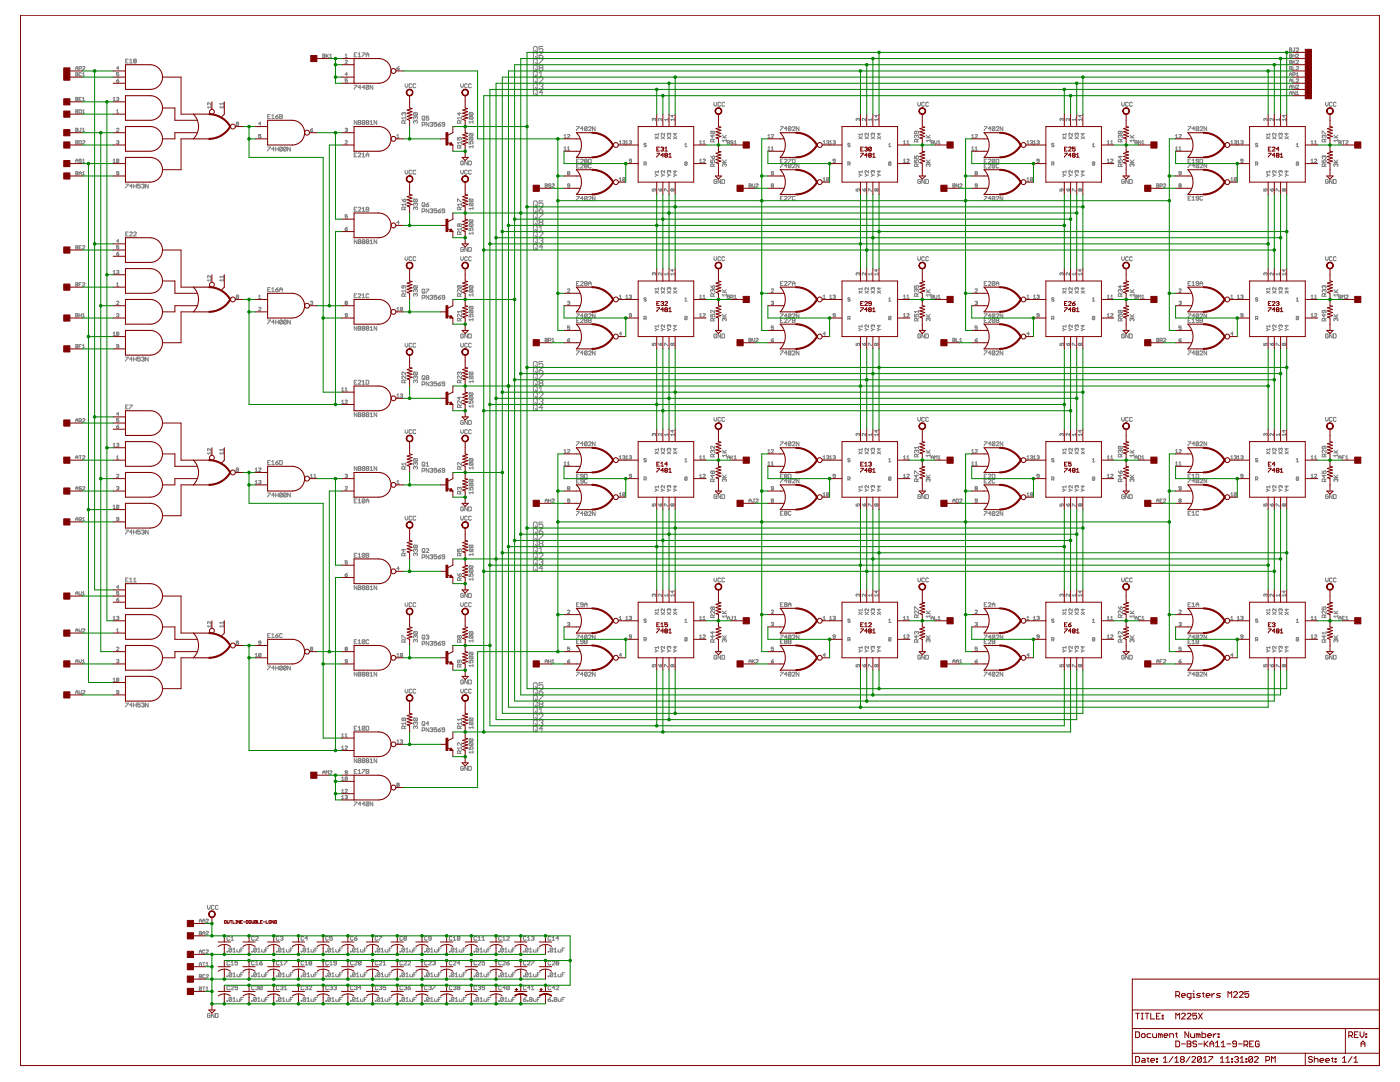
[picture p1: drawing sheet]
<svg xmlns="http://www.w3.org/2000/svg" width="279mm" height="216mm" viewBox="0 0 279 216" stroke-linecap="round" stroke-linejoin="round" font-family="sans-serif">
<g fill="none" stroke="#808080" stroke-width=".2">
<path d="M15.1 13.9v-.4l.2-.2 .3 .2v.4M15.1 14.5l.5 .1-.1 .6h-.4zM15.1 19.4l.5 .1-.1 .6h-.4zM15.1 13.6h.5M15.1 14.8h.4M15.1 19.8h.4M15.8 13.7l.4-.1-.1-.3h-.3v.6M15.8 19.8h.2M16.2 14.6l-.1-.1-.3 .1v.5l.1 .1 .3-.1M16.2 19.4h-.4v.7h.4M16.5 13.4l.1-.1 .3 .1-.4 .5h.4M16.5 15.2h.4"/>
<path d="M16.5 14.7l.2-.2v.7M16.5 19.7l.2-.3v.7M22.6 19.7l.2-.3v.7M23.3 16.1h.3l.1 .2-.3 .1zM23.3 19.5l.3-.1 .1 .1-.1 .3M23.5 19.8h.1M23.6 19.8l.1 .1-.1 .2-.3-.1M23.7 13.6h-.4l.3-.3v.6M23.7 14.5h-.4v.3l.2-.1 .2 .1-.1 .4-.3-.1M23.7 15.7l-.4 .4M25.1 12.2h.2M25.6 11.8h-.5v.8h.5"/>
<path d="M25.9 12l.2-.2v.8M25.9 12.6h.5M26.8 12.2l-.1-.2 .1-.2 .4 .1-.1 .3M26.8 12.2l-.1 .1 .1 .3 .4-.2-.1-.2M26.8 12.2h.3M64.4 10.8l.5 .1-.1 .6h-.4zM64.4 11.1h.4M65.1 10.8v.7M65.2 11.1l.4 .4M65.6 10.8l-.5 .5M65.8 11.5h.4M65.8 11l.2-.2v.7"/>
<path d="M68.9 12.1l.1-.1 .3 .1-.4 .6h.4M68.9 11.5h.4M68.9 11l.2-.2v.7M69.3 15.7h-.4v.4l.2-.1 .2 .1-.1 .3-.3-.1M69.3 14.8h-.4l.3-.3v.7M70.7 17h.5l-.5 .8M70.7 10.9h.3M71.2 10.5h-.5v.8h.5M71.5 10.8l.3-.3v.8M71.5 11.3h.5M72 17.4h-.5l.4-.4v.8M72.3 10.5h.5l-.5 .8"/>
<path d="M72.8 17.4h-.5l.4-.4v.8M73.1 11.3v-.5l.2-.3 .3 .3v.5M73.1 10.9h.5M73.6 17.1l-.1 .7-.4-.1M73.6 17.1l-.1-.1-.4 .1v.6M73.6 17.1l-.5 .6M74.4 17v.8l-.5-.8v.8M79.2 13.6h.3l.2 .2-.4 .1zM79.7 13.3l-.5 .3M80.9 16.7v.6l.2 .2 .3-.2v-.6M82.2 16.8l-.2-.1-.3 .1v.6l.1 .1 .4-.1M83 16.8l-.2-.1-.4 .1v.6l.2 .1 .4-.1"/>
<path d="M91.9 16.7v.6l.3 .2 .3-.2v-.6M93.3 16.8l-.2-.1-.3 .1v.6l.1 .1 .4-.1M94.1 16.8l-.2-.1-.4 .1v.6l.2 .1 .4-.1M106.4 11.9l.2-.2h.4l.2 .2v.8l-.2 .2h-.4l-.2-.2zM106.4 16.8l.2-.1h.4l.2 .1v.8l-.2 .2h-.4l-.2-.2zM106.4 18.1l.2-.2h.4l.2 .2v.7l-.2 .2h-.4l-.2-.2zM106.6 10.5h.4l.2 .2v.8l-.2 .1h-.4l-.2-.1v-.8zM106.6 15.4h.4l.2 .2v.8l-.2 .2h-.4l-.2-.2v-.8zM106.6 13h.4l.2 .2v.7l-.2 .2h-.4l-.2-.2v-.7zM106.6 9.3h.4l.2 .2v.7l-.2 .2h-.4l-.2-.2v-.7zM106.6 14.2h.4l.2 .2v.8l-.2 .1h-.4l-.2-.1v-.8zM106.8 13.7l.4 .4"/>
<path d="M106.8 18.6l.4 .4M106.8 10l.4 .4M106.8 12.5l.4 .4M106.8 15l.4 .3M106.8 16.2l.4 .4M106.8 17.4l.4 .4M106.8 11.3l.4 .3M107.6 15.6l.2-.2h.4l.2 .2v.2l-.8 .8h.8M107.6 14.6l.4-.4v1.1M107.6 11.1h.6l.2 .4-.2 .1h-.4l-.2-.1zM107.6 11.7h.8v.2l-.8 .8v.2M107.6 16.8l.2-.1h.4l.2 .1-.2 .4"/>
<path d="M107.6 15.3h.8M107.8 13.5l-.2-.2 .2-.3h.4l.2 .2-.2 .3M107.8 13.5l-.2 .2 .2 .4h.4l.2-.2-.2-.4M107.8 13.5h.4M108 17.2h.2M108.2 17.2l.2 .2-.2 .4h-.4l-.2-.2M108.4 9.3h-.8v.5l.4-.1 .4 .1v.4l-.2 .2h-.4l-.2-.2M108.4 18.5h-.8l.6-.6v1.1M108.4 10.5l-.8 .6M257.3 16.4v-.4l.3-.3 .2 .3v.4M257.3 9.6l.5 .1-.1 .5h-.4zM257.3 10.8l.5 .1-.1 .6h-.4z"/>
<path d="M257.3 12l.5 .1-.1 .6h-.4zM257.3 13.3l.5 .1-.1 .5h-.4zM257.3 15.2v-.5l.3-.2 .2 .2v.5M257.3 17.7v-.5l.3-.2 .2 .2v.5M257.3 18.9v-.5l.3-.2 .2 .2v.5M257.3 16.1h.5M257.3 17.3h.5M257.3 13.6h.4M257.3 18.5h.5M257.3 14.8h.5M257.3 11.1h.4M257.3 12.4h.4"/>
<path d="M257.3 9.9h.4M258 10.8v.7M258 12v.7M258 13.3v.6h.5M258 14.9h.4l.1-.3-.5-.1v.7M258 15.7v.7h.5M258 11.1h.5M258.1 12.4l.4 .3M258.3 9.6h.2M258.4 9.6v.5l-.1 .1-.3-.1M258.5 17v.7l-.5-.7v.7M258.5 18.2v.7l-.5-.7v.7"/>
<path d="M258.5 10.8v.7M258.5 12l-.5 .5M258.7 15.9l.1-.2 .4 .2-.5 .5h.5M258.7 9.7l.1-.1 .4 .1-.5 .5h.5M258.7 10.9l.1-.1 .4 .1-.5 .6h.5M258.7 12.1l.1-.1 .4 .1-.5 .6h.5M258.7 13.4l.1-.1 .4 .1-.5 .5h.5M258.7 17.1l.1-.1 .4 .1-.5 .6h.5M258.7 18.4l.2-.2v.7M258.7 14.7l.2-.2v.7M258.7 18.9h.5M258.7 15.2h.5"/>
<path d="M15.1 28.1l.5 .1-.1 .5h-.4zM15.1 21.9l.5 .1-.1 .6h-.4zM15.1 25.6l.5 .1-.1 .6h-.4zM15.1 32.4v-.4l.2-.3 .3 .3v.4M15.1 34.2l.5 .1-.1 .6h-.4zM15.1 32.1h.5M15.1 28.4h.4M15.1 25.9h.4M15.1 22.2h.4M15.1 34.6h.4M15.8 28.1l.4 .1-.1 .5h-.3zM15.8 21.9l.4 .1-.1 .6h-.3z"/>
<path d="M15.8 34.9v-.4l.2-.3 .2 .3v.4M15.8 34.6h.4M16 25.6h.2M16.1 25.6v.6l-.1 .1-.2-.1M16.2 31.9l-.1-.2-.3 .2 .1 .2 .3 .1-.1 .2-.3-.1M16.5 28.2l.1-.1 .3 .1-.4 .5h.4M16.5 32.4h.4M16.5 22.1l.2-.2v.7M16.5 25.8l.2-.2v.7M16.5 32l.2-.3v.7M16.5 34.5l.2-.3v.7M16.5 26.3h.4"/>
<path d="M16.5 20.1h.4M16.5 22.6h.4M16.5 34.9h.4M22.6 32.4h.4M22.6 20.1h.4M22.6 32l.2-.3v.7M23.3 28.2l.3-.1 .1 .1-.1 .2M23.3 25.7l.1-.1 .3 .1-.4 .6h.4M23.3 22.6h.4M23.3 22.1l.2-.2v.7M23.5 28.4h.1M23.6 28.4l.1 .1-.1 .2-.3-.1"/>
<path d="M23.7 34.6h-.3l-.1-.1 .1-.3 .3 .1v.5l-.1 .1-.3-.1M23.7 31.9l-.1 .5-.3-.1M23.7 31.9l-.3-.2-.1 .6M23.7 31.9l-.4 .4M25.1 36.7h.5l-.5 .8M26.4 37.1h-.5l.4-.4v.8M26.7 36.7v.8M26.7 37.1h.5M27.2 36.7v.8M28 36.7h-.5v.4l.2-.1 .3 .1-.1 .4-.4-.1M28.3 36.9l.4-.2 .1 .2-.1 .2M28.5 37.1h.2"/>
<path d="M28.7 37.1l.1 .2-.1 .2-.4-.1M29.6 36.7v.8l-.6-.8v.8M42.1 20.5v.4l-.5-.4-.2 .1 .1 .3M42.1 21.2v.4M42.1 21.4h-.7l.2 .2M44.6 20.5v.4M44.6 21.2v.4M44.6 21.4h-.7l.2 .2M44.6 20.7h-.7l.2 .2M47.3 24.7l-.1 .1 .1 .2 .3-.1-.1-.2M47.3 24.7h.2M47.3 24.7l-.1-.1 .1-.2 .3 .1-.1 .2"/>
<path d="M52.1 26.8h-.5v.4l.2-.1 .3 .1-.2 .3-.3-.1M52.1 24.7h-.5l.3-.3v.6M53.4 29.4h.6l-.6 .7M53.4 23.3h.3M54 22.9h-.6v.8h.6M54.2 23.7h.6M54.2 23.1l.3-.2v.8M54.8 29.7h-.6l.4-.3v.7M55 29.7h.5M55 23.3h.4l.1 .2-.3 .2zM55 29.4v.7M55.5 29.4v.7"/>
<path d="M55.5 22.9l-.5 .4M55.8 22.9l.5 .1-.1 .3 .1 .2-.1 .2h-.4zM55.8 23.3h.4M56.3 29.5l-.4-.1-.1 .1v.5M56.3 29.5v.5l-.1 .1-.4-.1M56.3 29.5l-.5 .5M57.1 29.5l-.1-.1-.4 .1v.5M57.1 29.5v.5l-.1 .1-.4-.1M57.1 29.5l-.5 .5M57.9 29.4v.7l-.5-.7v.7M62 25.9h.3l.1 .3-.3 .1zM62.4 25.6l-.4 .3"/>
<path d="M68.9 28.2l.1-.1 .3 .1-.4 .5h.4M68.9 25.7l.3-.1 .1 .1-.1 .2M69.1 25.9h.1M69.2 25.9l.1 .2-.1 .2-.3-.1M70.7 30.9h.3M71.2 24v.8l-.5-.8v.8M71.2 30.5h-.5v.8h.5M71.5 30.6l.1-.1 .4 .1-.5 .7h.5M71.6 24.4l-.1-.1 .1-.3 .4 .2-.1 .2M71.6 24.4l-.1 .2 .1 .2 .4-.1-.1-.3M71.6 24.4h.3M72.3 31.3h.5"/>
<path d="M72.3 30.8l.2-.3v.8M72.4 24.4l-.1-.1 .1-.3 .4 .2-.1 .2M72.4 24.4l-.1 .2 .1 .2 .4-.1-.1-.3M72.4 24.4h.3M73.1 31.3v-.5l.2-.3 .3 .3v.5M73.1 30.9h.5M73.2 24.4l-.1-.1 .1-.3 .4 .2-.1 .2M73.2 24.4l-.1 .2 .1 .2 .4-.1-.1-.3M73.2 24.4h.3M73.9 24.3l.2-.3v.8M73.9 24.8h.5M75.2 24v.8l-.5-.8v.8"/>
<path d="M79.2 27.1l.2-.3v.7M79.2 27.5h.5M80.2 39.7l.4 .6M80.6 22.6l-.1-.1-.3 .1 .1 .4M80.6 22.6l.1-.1 .3 .1-.1 .4M80.6 39.9l.3-.2 .1 .4-.4 .2zM80.6 22.6v.1M80.7 24.6v-.4l-.4-.1-.1 .5h.8M80.9 34v.5l.2 .3 .3-.3v-.5M81 23.3v.5M81 24.1l-.3 .2M81 23.5h-.8l.3 .3"/>
<path d="M82.2 34.1l-.2-.1-.3 .1v.5l.1 .2 .4-.2M82.7 22.5l-.2 .4 .2 .1h.5M82.7 39.7l-.2 .4 .2 .2h.5M82.7 22.5h.5l.1 .1-.1 .4M82.7 39.7h.5l.1 .2-.1 .4M82.7 22.5l.5 .5M82.7 39.7l.5 .6M82.9 24.2l-.1-.1-.3 .1 .2 .4M82.9 24.2l.2-.1 .2 .1-.1 .4M82.9 23.4l-.1-.1-.3 .1 .2 .4M82.9 23.4v.1M82.9 24.2v.1"/>
<path d="M82.9 23.4l.2-.1 .2 .1-.1 .4M83 34.1l-.2-.1-.4 .1v.5l.2 .2 .4-.2M84.2 25h.4l.2-.4-.6-.2v.8M84.4 23.2l.4 .1-.2 .7-.4-.2zM84.5 23.7l.3 .3M85.6 23.2h-.6v.4l.4-.1 .2 .3-.2 .2-.4-.2M85.6 24.4v.8l-.6-.8v.8M85.8 24.6l.4-.2 .2 .2-.2 .2M86.1 24.8h.1M86.2 24.8l.2 .2-.2 .2-.4-.1M87.2 24.4h-.6v.4l.4-.1 .2 .4-.2 .1-.4-.1M87.4 24.8h.4l.1 .3-.3 .1z"/>
<path d="M87.9 24.4l-.5 .4M88.8 24.8h-.5l-.1-.1 .1-.3 .5 .2v.5l-.2 .1-.4-.1M91.3 27.4v.5h.4l-.2-.2 .2-.3 .4 .1-.2 .4M91.7 22.5v.5l-.4-.4h.8M91.8 24.6v-.4l-.4-.1-.1 .5h.8M91.8 29.5v-.4l-.4-.1-.1 .5h.8M91.9 34v.5l.3 .3 .3-.3v-.5M92.1 28.5h-.8l.2 .2M92.1 23.3v.5M92.1 28.2v.5M92.1 23.5h-.8l.2 .3M92.1 24.1l-.3 .2"/>
<path d="M92.1 29l-.3 .3M92.5 32.3l-.1-.2-.5 .2v.5l.2 .1 .4-.1v-.3h-.3M93.3 32.1v.8l-.5-.8v.8M93.3 34.1l-.2-.1-.3 .1v.5l.1 .2 .4-.2M93.5 32.1l.6 .2v.5l-.2 .1h-.4zM93.6 28.2v.5h.4l-.1-.2 .1-.3 .4 .1-.1 .4M93.7 26.6h.6l.1 .2-.1 .3M93.7 22.5h.6l.1 .1-.1 .4M93.7 23.3h.6l.1 .1-.1 .4M93.7 27.4h.6l.1 .1-.1 .4M93.7 39.7h.6l.1 .2-.1 .4M93.7 22.5l-.1 .4 .1 .1h.6"/>
<path d="M93.7 23.3l-.1 .4 .1 .1h.6M93.7 26.6l-.1 .4 .1 .1h.6M93.7 27.4l-.1 .1 .1 .4h.6M93.7 39.7l-.1 .4 .1 .2h.6M93.7 23.3l.6 .5M93.7 22.5l.6 .5M93.7 27.4l.6 .5M93.7 26.6l.6 .5M93.7 39.7l.6 .6M94.1 34.1l-.2-.1-.4 .1v.5l.2 .2 .4-.2M94.4 24.1v.5M94.4 29v.5"/>
<path d="M94.4 24.3h-.8l.3 .3M94.4 29.3h-.8l.3 .2M108.8 37h.3M108.8 36.7l.4 .1-.1 .6h-.3zM109.9 36.8l-.3-.1-.1 .2 .3 .1 .1 .3-.1 .1-.3-.1M110.2 36.8l.1-.1 .3 .1-.4 .6h.4M112.6 29.5l.2-.2v.7M112.6 27.5h.4M112.6 27.1l.2-.3v.7M112.6 30h.4M113.2 26.9l.2-.1 .3 .1-.5 .6h.5M113.2 29.5l.3-.2v.7"/>
<path d="M113.2 30h.5M113.4 34.6l-.2-.1 .2-.3 .3 .1-.1 .3M113.4 34.6l-.2 .1 .2 .2 .3-.1-.1-.2M113.4 34.6h.2M113.7 37l-.5-.1 .2-.2 .3 .1v.5l-.1 .1-.4-.1M115.1 25.3h.5l-.5 .8M115.1 39.2h.5l-.5 .8M115.1 32.2h.2M115.1 33.1h.2M115.6 31.7h-.5v.8h.5M115.6 32.7h-.5v.8h.5M115.9 31.9l.1-.2 .4 .2-.5 .6h.5"/>
<path d="M115.9 32.9l.1-.2 .4 .2-.5 .6h.5M116.4 25.7h-.5l.3-.4v.8M116.4 39.6h-.5l.3-.4v.8M116.8 32.2l-.2-.2 .2-.3 .4 .2-.1 .3M116.8 32.2l-.2 .1 .2 .2 .4-.1-.1-.2M116.8 33.1l-.2-.1 .2-.3 .4 .2-.1 .2M116.8 33.1l-.2 .2 .2 .2 .4-.1-.1-.3M116.8 32.2h.3M116.8 33.1h.3M117.2 25.4l-.4-.1-.2 .1v.5M117.2 39.3l-.1-.1-.5 .1v.6M117.2 25.4l-.1 .7-.5-.2"/>
<path d="M117.2 39.3v.6l-.1 .1-.5-.1M117.2 25.4l-.6 .5M117.2 39.3l-.6 .6M117.5 25.4l.1-.1 .4 .1-.5 .7h.5M117.5 31.7l.5 .2v.5l-.2 .1h-.3zM117.5 39.3l.1-.1 .4 .1-.5 .7h.5M118 32.9l-.2-.2-.3 .2v.5l.1 .1 .4-.1M118.8 25.3v.8l-.6-.8v.8M118.8 39.2v.8l-.6-.8v.8M123.6 28.7h.4M123.6 28.3l.2-.2v.6M123.6 35.7l.2-.2v.6"/>
<path d="M123.6 36.1h.4M124.3 28.2l.3-.1 .1 .1-.1 .2M124.5 28.4h.1M124.6 28.4l.1 .1-.1 .2-.3-.1M124.7 35.6v.4l-.1 .1-.3-.1M124.7 35.6l-.3-.1-.1 .5M124.7 35.6l-.4 .4M124.9 28.7h.4M124.9 28.3l.2-.2v.6M125.6 28.2l.3-.1 .1 .1-.1 .2M125.8 28.4h.1M125.9 28.4l.1 .1-.1 .2-.3-.1"/>
<path d="M126 32.1h-.3l-.1-.1 .1-.3 .3 .2v.4l-.1 .1-.3-.1M128.5 32.7l.5-.1-.1-.3h-.4v.7M128.8 32.7l.2 .3M129 28.7l-.4-.1-.1 .2 .4 .1 .1 .3-.1 .1-.4-.1M130.2 37.7v.4h.3l-.1-.2 .1-.2 .4 .1-.2 .3M130.5 23.7l-.1-.1-.2 .1 .1 .4M130.5 23.7v.2M130.5 23.7l.1-.1 .3 .1-.2 .4M130.7 34.7l.4 .2M130.7 27.3l.7 .4M131.1 34.9l-.4 .3M131.1 34.9h.3"/>
<path d="M131.4 26.6v.4M131.4 34v.5M131.4 26.8h-.7l.2 .2M131.4 34.3h-.7l.2 .2M131.4 27.3l-.7 .4M131.4 37.7l.3 .4M131.7 37.8l.3-.1 .1 .3-.4 .1zM132 34.7l.3 .2M132 27.3l.6 .4M132.1 23.6v.5l-.5-.5-.2 .1 .1 .4M132.3 34.9l-.3 .3M132.3 34.9h.3"/>
<path d="M132.6 38.1v-.4l.7 .4M132.6 26.6v.4l-.5-.4-.1 .1 .1 .3M132.6 34v.5l-.5-.5-.1 .2 .1 .3M132.6 27.3l-.6 .4M133.2 34.7l.3 .2M133.2 27.3l.7 .4M133.3 23.6v.5M133.3 23.9h-.7l.3 .2M133.5 26.7l-.1-.1-.2 .1 .1 .3M133.5 26.7l.1-.1 .3 .1-.1 .3M133.5 34.9h.4M133.5 34.2l-.1-.2-.2 .2 .1 .3"/>
<path d="M133.5 26.7v.1M133.5 34.2v.1M133.5 34.2l.1-.2 .3 .2-.1 .3M133.5 34.9l-.3 .3M133.9 27.3l-.7 .4M134.2 22.9v.5l-.3-.3h.7M134.2 37.8l.1-.1 .3 .1-.2 .3-.2-.1M134.2 37.8l-.1-.1-.2 .1 .1 .3 .2-.1M134.2 37.8v.2M134.4 34.7l.3 .2M134.4 27.3l.7 .4M134.6 23.6v.5"/>
<path d="M134.6 23.9h-.7l.2 .2M134.7 34.9h.4M134.7 26.6v.4l-.3-.3h.7M134.7 34v.5l-.3-.3h.7M134.7 34.9l-.3 .3M135.1 27.3l-.7 .4M136.7 28.8l.2-.2v.7M136.7 29.3h.4M137.1 32.4l-.1-.1-.3 .1v.5M137.1 32.4v.5l-.1 .1-.3-.1M137.1 32.4l-.4 .5M139.6 28.7h.5"/>
<path d="M139.6 32.4h.5M139.6 28.3l.2-.2v.6M139.6 32l.2-.3v.7M140.3 28.7h.5M140.3 31.9l.1-.2 .4 .2-.5 .5h.5M140.3 28.3l.2-.2v.6M141.8 31.9v.5h.4l-.1-.2 .1-.3 .4 .1-.1 .4M141.8 31.1l.4 .5M142 26.2l-.2 .1 .2 .4h.5M142 26.2h.5l.1 .1-.1 .4M142 26.2l.5 .5M142.2 27v.5l-.4-.4h.8"/>
<path d="M142.3 33.2l-.1-.5-.4 .1v.4h.8M142.3 31.1l.3 .1-.1 .4h-.3zM142.3 28.3v-.4l-.3-.1-.2 .5h.8M142.5 20.4v.5l.2 .3 .3-.3v-.5M142.6 27.8l-.3 .2M142.6 32.7l-.3 .3M143 36l-.1-.2-.4 .2v.5l.4 .1 .1-.4h-.3M143.8 20.6l-.1-.2-.4 .2 .1 .6 .4-.1M143.8 35.8v.8l-.5-.8v.8M144.1 35.8h.4l.1 .2-.1 .6h-.4zM144.2 27.5h.7M144.2 27l.5 .5"/>
<path d="M144.2 32.4h.7M144.2 31.9l.5 .5M144.5 32.8l-.1-.1-.2 .1 .1 .4M144.5 32.8l.2-.1 .2 .1-.1 .4M144.5 32.8v.2M144.6 20.6l-.1-.2-.4 .2 .1 .6 .4-.1M144.9 27.8v.5M144.9 28h-.7l.2 .3M144.9 27l-.4 .4M144.9 31.9l-.4 .4M145.2 28.1l.4 .1-.1 .5h-.3zM145.2 28.4h.3"/>
<path d="M146.3 28.2l-.1-.1-.4 .1 .2 .2 .3 .1-.1 .2-.4-.1M146.5 28.7h.5M146.5 28.3l.2-.2v.6M149.5 37h.3M149.5 36.7l.4 .1-.1 .6h-.3zM150.2 36.7l.1 .7 .3-.1v-.6M150.8 36.8l.2-.1 .3 .1-.5 .6h.5M153.2 29.5l.3-.2v.7M153.2 27.5h.5M153.2 27.1l.3-.3v.7M153.2 30h.5M153.9 26.9l.1-.1 .4 .1-.5 .6h.5"/>
<path d="M153.9 29.5l.3-.2v.7M153.9 30h.5M154 37h.3M154 37l-.1 .1 .1 .3 .4-.1-.1-.3M154 37l-.1-.1 .1-.2 .4 .1-.1 .2M154.4 34.6l-.5-.1 .1-.3 .4 .1v.5l-.1 .1-.4-.1M155.7 25.3h.6l-.6 .8M155.7 32.7h.6l-.6 .8M155.7 32.2h.3M155.7 39.5h.3M156.3 31.7h-.6v.8h.6M156.3 39.2h-.6v.7h.6"/>
<path d="M156.5 31.9l.2-.2 .4 .2-.6 .6h.6M156.5 39.3l.2-.1 .4 .1-.6 .6h.6M157.1 33.1h-.6l.4-.4v.8M157.1 25.7h-.6l.4-.4v.8M157.3 31.7h.6l-.6 .8M157.3 39.2h.6l-.6 .7M157.9 32.8l-.6 .5M157.9 32.8l-.2-.1-.4 .1v.5M157.9 25.4l-.4-.1-.2 .6M157.9 25.4l-.2 .7-.4-.2M157.9 32.8v.5l-.2 .2-.4-.2M157.9 25.4l-.6 .5"/>
<path d="M158.1 32.8l.2-.1 .4 .1-.6 .7h.6M158.1 25.4l.2-.1 .4 .1-.6 .7h.6M158.1 31.7l.6 .2v.5l-.2 .1h-.4zM158.7 39.3l-.2-.1-.4 .1v.5l.2 .1 .4-.1M159.4 25.3v.8l-.5-.8v.8M159.4 32.7v.8l-.5-.8v.8M164.3 28.7h.4M164.3 28.3l.2-.2v.6M164.3 35.7l.2-.2v.6M164.3 36.1h.4M165 28.2l.3-.1 .1 .1-.1 .2M165.2 28.4h.1"/>
<path d="M165.3 28.4l.1 .1-.1 .2-.3-.1M165.4 35.6v.4l-.1 .1-.3-.1M165.4 35.6l-.3-.1-.1 .5M165.4 35.6l-.4 .4M165.6 28.7h.4M165.6 28.3l.2-.2v.6M166.2 28.2l.4-.1 .1 .1-.1 .2M166.5 28.4h.1M166.6 28.4l.1 .1-.1 .2-.4-.1M166.7 32.1l-.5-.1 .2-.3 .3 .2v.4l-.1 .1-.4-.1M169.2 32.7l.5-.1-.2-.3h-.3v.7M169.4 32.7l.3 .3"/>
<path d="M169.7 28.7l-.4-.1-.1 .2 .3 .1 .2 .3-.2 .1-.3-.1M170.9 37.7v.4h.3l-.1-.2 .1-.2 .3 .1-.1 .3M171.2 23.7l-.1-.1-.2 .1 .1 .4M171.2 23.7v.2M171.2 23.7l.1-.1 .2 .1-.1 .4M171.4 34.7l.3 .2M171.4 27.3l.7 .4M171.7 34.9h.4M171.7 34.9l-.3 .3M172.1 26.6v.4M172.1 34v.5M172.1 26.8h-.7l.2 .2"/>
<path d="M172.1 34.3h-.7l.2 .2M172.1 27.3l-.7 .4M172.1 37.7l.3 .4M172.4 37.8l.3-.1 .1 .3-.4 .1zM172.6 34.7l.4 .2M172.6 27.3l.7 .4M172.8 23.6v.5l-.5-.5-.2 .1 .1 .4M173 34.9h.3M173 34.9l-.4 .3M173.3 26.6v.4l-.6-.4-.1 .1 .1 .3M173.3 38.1v-.4l.7 .4M173.3 34v.5l-.6-.5-.1 .2 .1 .3"/>
<path d="M173.3 27.3l-.7 .4M173.9 34.7l.3 .2M173.9 27.3l.6 .4M174 23.6v.5M174 23.9h-.7l.2 .2M174.2 26.7l-.1-.1-.2 .1 .1 .3M174.2 26.7l.1-.1 .2 .1-.1 .3M174.2 34.9h.3M174.2 34.2l-.1-.2-.2 .2 .1 .3M174.2 26.7v.1M174.2 34.2v.1M174.2 34.2l.1-.2 .2 .2-.1 .3"/>
<path d="M174.2 34.9l-.3 .3M174.5 27.3l-.6 .4M174.9 37.8l.1-.1 .2 .1-.1 .3-.2-.1M174.9 22.9v.5l-.3-.3h.6M174.9 37.8v.2M174.9 37.8l-.1-.1-.2 .1 .1 .3 .2-.1M175.1 34.7l.3 .2M175.1 27.3l.7 .4M175.2 23.6v.5M175.2 23.9h-.6l.2 .2M175.4 34.9l-.3 .3M175.4 34.9h.4"/>
<path d="M175.4 26.6v.4l-.3-.3h.7M175.4 34v.5l-.3-.3h.7M175.8 27.3l-.7 .4M177.4 28.8l.2-.2v.7M177.4 29.3h.4M177.8 32.4l-.1-.1-.3 .1v.5M177.8 32.4v.5l-.1 .1-.3-.1M177.8 32.4l-.4 .5M180.3 28.7h.4M180.3 32.4h.4M180.3 28.3l.2-.2v.6M180.3 32l.2-.3v.7"/>
<path d="M181 28.7h.4M181 31.9l.1-.2 .3 .2-.4 .5h.4M181 28.3l.2-.2v.6M182.5 31.9v.5h.4l-.1-.2 .1-.3 .4 .1-.1 .4M182.5 31.1v.5h.4l-.1-.2 .1-.3 .4 .1-.1 .4M182.9 26.2l-.1 .5-.3-.1 .1-.4h.6l.1 .1-.1 .4M182.9 27.1l.1-.1 .3 .1-.1 .4M182.9 27.1l-.1-.1-.3 .1 .1 .4M182.9 27.1v.1M183 33.2l-.1-.5-.4 .1v.4h.8M183 28.3l-.1-.5-.4 .1v.4h.8M183.2 20.4v.5l.2 .3 .3-.3v-.5"/>
<path d="M183.3 27.8l-.3 .2M183.3 32.7l-.3 .3M183.7 36l-.1-.2-.4 .2v.5l.4 .1 .1-.4h-.3M184.5 20.6l-.1-.2-.4 .2v.5l.1 .1 .4-.1M184.5 35.8v.8l-.5-.8v.8M184.8 35.8h.4l.1 .2-.1 .6h-.4zM184.8 27.5h.8M184.8 27l.6 .5M184.8 32.4h.8M184.8 31.9l.6 .5M185.2 32.8l-.1-.1-.3 .1 .2 .4M185.2 32.8l.2-.1 .2 .1-.1 .4"/>
<path d="M185.2 32.8v.2M185.3 20.6l-.1-.2-.4 .2 .1 .6 .4-.1M185.6 27.8v.5M185.6 28h-.8l.3 .3M185.6 27l-.4 .4M185.6 31.9l-.4 .4M185.8 28.1l.5 .1-.1 .5h-.4zM185.8 28.4h.4M186.5 28.1v.4l.3 .2 .2-.2v-.4M187.2 28.7h.5M187.2 28.3l.2-.2v.6M190.2 37h.3"/>
<path d="M190.2 36.7l.4 .1-.1 .6h-.3zM191.3 36.7v.7l-.5-.7v.7M191.5 36.8l.1-.1 .4 .1-.5 .6h.5M193.9 27.1l.2-.3v.7M193.9 29.5l.2-.2v.7M193.9 27.5h.5M193.9 30h.5M194.6 29.5l.2-.2v.7M194.6 26.9l.1-.1 .4 .1-.5 .6h.5M194.6 30h.5M194.7 34.6l-.1-.1 .1-.3 .4 .1-.2 .3M194.7 34.6l-.1 .1 .1 .2 .4-.1-.2-.2"/>
<path d="M194.7 34.6h.2M195.1 37h-.4l-.1-.1 .1-.2 .4 .1v.5l-.2 .1-.3-.1M196.4 25.3h.6l-.6 .8M196.4 39.2h.6l-.6 .8M196.4 32.2h.3M196.4 33.1h.3M197 31.7h-.6v.8h.6M197 32.7h-.6v.8h.6M197.2 31.9l.2-.2 .3 .2-.5 .6h.5M197.2 32.9l.2-.2 .3 .2-.5 .6h.5M197.7 25.7h-.5l.4-.4v.8M197.7 39.6h-.5l.4-.4v.8"/>
<path d="M198.5 25.4l-.4-.1-.1 .6M198.5 31.9l-.1-.2-.4 .2v.5M198.5 32.9l-.1-.2-.4 .2v.5M198.5 39.3l-.1-.1-.4 .1v.6M198.5 25.4l-.1 .7-.4-.2M198.5 31.9v.5l-.1 .1-.4-.1M198.5 32.9v.5l-.1 .1-.4-.1M198.5 39.3v.6l-.1 .1-.4-.1M198.5 25.4l-.5 .5M198.5 39.3l-.5 .6M198.5 32.9l-.5 .5M198.5 31.9l-.5 .5"/>
<path d="M198.8 25.4l.1-.1 .4 .1-.5 .7h.5M198.8 31.7l.5 .2v.5l-.1 .1h-.4zM198.8 39.3l.1-.1 .4 .1-.5 .7h.5M199.3 32.9l-.1-.2-.4 .2v.5l.1 .1 .4-.1M200.1 25.3v.8l-.5-.8v.8M200.1 39.2v.8l-.5-.8v.8M205 28.7h.4M205 28.3l.2-.2v.6M205 35.7l.2-.2v.6M205 36.1h.4M205.6 28.2l.4-.1 .1 .1-.1 .2M205.9 28.4h.1"/>
<path d="M206 28.4l.1 .1-.1 .2-.4-.1M206.1 35.6v.4l-.1 .1-.4-.1M206.1 35.6l-.4-.1-.1 .5M206.1 35.6l-.5 .4M206.2 28.7h.5M206.2 28.3l.3-.2v.6M206.9 28.2l.4-.1 .1 .1-.1 .2M207.2 28.4h.1M207.3 28.4l.1 .1-.1 .2-.4-.1M207.4 32.1l-.5-.1 .2-.3 .3 .2v.4l-.1 .1-.4-.1M209.9 32.7h.3l.1-.3-.4-.1v.7M210.1 32.7l.2 .3"/>
<path d="M210.3 28.7l-.3-.1-.1 .2 .3 .1 .1 .3-.1 .1-.3-.1M211.5 37.7v.4h.4l-.1-.2 .1-.2 .3 .1-.1 .3M211.9 23.7l.1-.1 .2 .1-.1 .4M211.9 23.7l-.1-.1-.3 .1 .1 .4M211.9 23.7v.2M212.1 34.7l.3 .2M212.1 27.3l.6 .4M212.4 34.9h.3M212.4 34.9l-.3 .3M212.7 26.6v.4M212.7 34v.5M212.7 26.8h-.6l.2 .2"/>
<path d="M212.7 34.3h-.6l.2 .2M212.7 27.3l-.6 .4M212.8 37.7l.3 .4M213.1 37.8l.1-.1 .2 .1-.1 .3h-.2zM213.3 34.7l.4 .2M213.3 27.3l.7 .4M213.4 23.6v.5l-.5-.5-.1 .1 .1 .4M213.7 34.9h.3M213.7 34.9l-.4 .3M214 26.6v.4l-.5-.4-.2 .1 .1 .3M214 34v.5l-.5-.5-.2 .2 .1 .3M214 38.1v-.4l.7 .4"/>
<path d="M214 27.3l-.7 .4M214.5 34.7l.4 .2M214.5 27.3l.7 .4M214.7 23.6v.5M214.7 23.9h-.7l.2 .2M214.9 34.9l-.4 .3M214.9 26.7l-.1-.1-.3 .1 .2 .3M214.9 26.7l.1-.1 .2 .1-.1 .3M214.9 34.9h.3M214.9 34.2l-.1-.2-.3 .2 .2 .3M214.9 26.7v.1M214.9 34.2v.1"/>
<path d="M214.9 34.2l.1-.2 .2 .2-.1 .3M215.2 27.3l-.7 .4M215.6 37.8l-.1-.1-.3 .1 .1 .3 .3-.1M215.6 37.8l.1-.1 .2 .1-.1 .3-.2-.1M215.6 22.9v.5l-.4-.3h.7M215.6 37.8v.2M215.8 34.7l.3 .2M215.8 27.3l.7 .4M215.9 23.6v.5M215.9 23.9h-.7l.3 .2M216.1 34.9l-.3 .3M216.1 34.9h.4"/>
<path d="M216.1 26.6v.4l-.3-.3h.7M216.1 34v.5l-.3-.3h.7M216.5 27.3l-.7 .4M218 28.8l.2-.2v.7M218 29.3h.5M218.5 32.4l-.1-.1-.4 .1v.5M218.5 32.4v.5l-.1 .1-.4-.1M218.5 32.4l-.5 .5M221 28.7h.4M221 32.4h.4M221 28.3l.2-.2v.6M221 32l.2-.3v.7"/>
<path d="M221.7 28.7h.4M221.7 31.9l.1-.2 .3 .2-.4 .5h.4M221.7 28.3l.2-.2v.6M223.2 31.9v.5h.4l-.1-.2 .1-.3 .4 .1-.2 .4M223.6 27.1l.1-.1 .3 .1-.2 .4M223.6 26.3l-.1-.1-.3 .1 .1 .4 .3-.1M223.6 26.3l.1-.1 .3 .1-.2 .4-.2-.1M223.6 27.1l-.1-.1-.3 .1 .1 .4M223.6 26.3v.3M223.6 27.1v.1M223.6 31.1v.5l-.4-.4h.8M223.7 33.2l-.1-.5-.4 .1v.4h.8"/>
<path d="M223.7 28.3l-.1-.5-.4 .1v.4h.8M223.9 20.4v.5l.2 .3 .3-.3v-.5M224 27.8l-.3 .2M224 32.7l-.3 .3M224.4 36l-.2-.2-.3 .2v.5l.3 .1 .2-.4h-.3M225.2 20.6l-.2-.2-.4 .2v.5l.2 .1 .4-.1M225.2 35.8v.8l-.6-.8v.8M225.4 35.8h.4l.2 .2-.2 .6h-.4zM225.5 27.5h.8M225.5 27l.5 .5M225.5 32.4h.8M225.5 31.9l.5 .5"/>
<path d="M225.9 32.8l-.1-.1-.3 .1 .2 .4M225.9 32.8l.1-.1 .3 .1-.1 .4M225.9 32.8v.2M226 20.6l-.2-.2-.4 .2 .2 .6 .4-.1M226.3 27.8v.5M226.3 28h-.8l.3 .3M226.3 27l-.4 .4M226.3 31.9l-.4 .4M226.5 28.1l.5 .1-.1 .5h-.4zM226.5 28.4h.4M227.7 28.1v.6l-.5-.6v.6M227.9 28.7h.4"/>
<path d="M227.9 28.3l.2-.2v.6M230.8 37h.4M230.8 36.7l.5 .1-.1 .6h-.4zM231.5 37.1l.5-.1-.1-.3h-.4v.7M232.2 36.8l.1-.1 .3 .1-.4 .6h.4M234.6 27.1l.2-.3v.7M234.6 29.5l.2-.2v.7M234.6 27.5h.5M234.6 30h.5M235.3 26.9l.1-.1 .3 .1-.4 .6h.4M235.3 29.5l.2-.2v.7M235.3 30h.4"/>
<path d="M235.4 37h.2M235.4 37l-.1 .1 .1 .3 .3-.1-.1-.3M235.4 37l-.1-.1 .1-.2 .3 .1-.1 .2M235.7 34.6h-.3l-.1-.1 .1-.3 .3 .1v.5l-.1 .1-.3-.1M237.1 25.3h.5l-.5 .8M237.1 32.7h.5l-.5 .8M237.1 32.2h.3M237.1 39.5h.3M237.6 31.7h-.5v.8h.5M237.6 39.2h-.5v.7h.5M237.9 32.5h.5M237.9 32l.3-.3v.8"/>
<path d="M237.9 39.4l.3-.2v.7M237.9 39.9h.5M238.4 25.7h-.5l.4-.4v.8M238.4 33.1h-.5l.4-.4v.8M239.2 25.4l-.4-.1-.1 .6M239.2 32.2l-.5-.2 .1-.3 .4 .2v.5l-.1 .1-.4-.1M239.2 32.8l-.1-.1-.4 .1v.5M239.2 39.5h-.4l-.1-.1 .1-.2 .4 .1v.5l-.1 .1-.4-.1M239.2 25.4l-.1 .7-.4-.2M239.2 32.8v.5l-.1 .2-.4-.2M239.2 25.4l-.5 .5M239.2 32.8l-.5 .5"/>
<path d="M239.5 25.4l.1-.1 .4 .1-.5 .7h.5M239.5 31.7l.5 .2v.5l-.1 .1h-.4zM239.5 32.8l.1-.1 .4 .1-.5 .7h.5M240 39.3l-.1-.1-.4 .1v.5l.1 .1 .4-.1M240.8 25.3v.8l-.5-.8v.8M240.8 32.7v.8l-.5-.8v.8M245.6 28.7h.5M245.6 28.3l.3-.2v.6M245.6 35.7l.3-.2v.6M245.6 36.1h.5M246.3 28.2l.4-.1 .1 .1-.1 .2M246.5 28.4h.2"/>
<path d="M246.7 28.4l.1 .1-.1 .2-.4-.1M246.8 35.6v.4l-.1 .1-.4-.1M246.8 35.6l-.4-.1-.1 .5M246.8 35.6l-.5 .4M246.9 28.7h.5M246.9 28.3l.3-.2v.6M247.6 28.2l.3-.1 .2 .1-.2 .2M247.8 28.4h.1M247.9 28.4l.2 .1-.2 .2-.3-.1M248.1 32.1l-.5-.1 .1-.3 .4 .2v.4l-.2 .1-.3-.1M250.6 32.7h.3l.1-.3-.4-.1v.7M250.8 32.7l.2 .3"/>
<path d="M251 28.7l-.3-.1-.1 .2 .3 .1 .1 .3-.1 .1-.3-.1M252.2 37.7v.4h.4l-.2-.2 .2-.2 .3 .1-.1 .3M252.6 23.7l-.2-.1-.2 .1 .1 .4M252.6 23.7v.2M252.6 23.7l.1-.1 .2 .1-.1 .4M252.8 27.3l.6 .4M252.8 34.7l.3 .2M253.1 34.9h.3M253.1 34.9l-.3 .3M253.4 26.6v.4M253.4 34v.5M253.4 27.3l-.6 .4"/>
<path d="M253.4 26.8h-.6l.2 .2M253.4 34.3h-.6l.2 .2M253.4 37.7l.4 .4M253.8 37.8l.2-.1 .1 .3-.3 .1zM254 27.3l.7 .4M254 34.7l.3 .2M254.1 23.6v.5l-.5-.5-.2 .1 .2 .4M254.3 34.9h.4M254.3 34.9l-.3 .3M254.7 26.6v.4l-.5-.4-.2 .1 .1 .3M254.7 34v.5l-.5-.5-.2 .2 .1 .3M254.7 27.3l-.7 .4"/>
<path d="M254.7 38.1v-.4l.7 .4M255.2 27.3l.7 .4M255.2 34.7l.4 .2M255.4 23.6v.5M255.4 23.9h-.7l.2 .2M255.6 34.9l-.4 .3M255.6 26.7l-.2-.1-.2 .1 .1 .3M255.6 26.7l.1-.1 .2 .1-.1 .3M255.6 34.9h.3M255.6 34.2l-.2-.2-.2 .2 .1 .3M255.6 26.7v.1M255.6 34.2v.1"/>
<path d="M255.6 34.2l.1-.2 .2 .2-.1 .3M255.9 27.3l-.7 .4M256.2 37.8l.2-.1 .2 .1-.1 .3-.3-.1M256.2 37.8l-.1-.1-.2 .1 .1 .3 .2-.1M256.2 22.9v.5l-.3-.3h.7M256.2 37.8v.2M256.5 27.3l.6 .4M256.5 34.7l.3 .2M256.6 23.6v.5M256.6 23.9h-.7l.2 .2M256.8 34.9l-.3 .3M256.8 34.9h.3"/>
<path d="M256.8 26.6v.4l-.3-.3h.6M256.8 34v.5l-.3-.3h.6M257.1 27.3l-.6 .4M258.7 28.8l.2-.2v.7M258.7 29.3h.5M259.2 32.4l-.5 .5M259.2 32.4v.5l-.2 .1-.3-.1M259.2 32.4l-.2-.1-.3 .1v.5M261.7 28.7h.4M261.7 32.4h.4M261.7 28.3l.2-.2v.6M261.7 32l.2-.3v.7"/>
<path d="M262.3 28.7h.5M262.3 31.9l.1-.2 .4 .2-.5 .5h.5M262.3 28.3l.3-.2v.6M263.9 31.9v.5h.4l-.2-.2 .2-.3 .3 .1-.1 .4M263.9 26.7v-.5l.7 .5M264.3 27.1l-.2-.1-.2 .1 .1 .4M264.3 31.2l-.2-.1-.2 .1 .1 .4M264.3 27.1l.1-.1 .2 .1-.1 .4M264.3 31.2l.1-.1 .2 .1-.1 .4M264.3 27.1v.1M264.3 31.2v.2M264.4 33.2l-.1-.5-.4 .1v.4h.7"/>
<path d="M264.4 28.3v-.4l-.4-.1-.1 .5h.7M264.5 20.4v.5l.3 .3 .3-.3v-.5M264.6 32.7l-.2 .3M264.6 27.8l-.2 .2M265.1 36l-.2-.2-.4 .2 .2 .6 .4-.1v-.3h-.3M265.9 20.6l-.2-.2-.4 .2 .2 .6 .4-.1M265.9 35.8v.8l-.6-.8v.8M266.1 35.8h.4l.2 .2v.5l-.2 .1h-.4zM266.2 27.5h.8M266.2 27l.5 .5M266.2 32.4h.8M266.2 31.9l.5 .5"/>
<path d="M266.6 32.8l.1-.1 .3 .1-.2 .4M266.6 32.8l-.1-.1-.3 .1 .1 .4M266.6 32.8v.2M266.7 20.6l-.2-.2-.4 .2 .2 .6 .4-.1M267 27.8v.5M267 28h-.8l.3 .3M267 27l-.4 .4M267 31.9l-.4 .4M267.2 28.1l.5 .1-.2 .5h-.3zM267.2 28.4h.3M267.9 28.1h.4M268.1 28.1v.6"/>
<path d="M268.6 28.2l.1-.1 .3 .1-.4 .5h.4M15.1 49l.5 .1-.1 .6h-.4zM15.1 56.4l.5 .1-.1 .6h-.4zM15.1 56.7h.4M15.1 49.4h.4M15.8 56.7h.2M15.8 49.4h.2M16.2 49h-.4v.7h.4M16.2 56.4h-.4v.7M16.5 49.1l.1-.1 .3 .1-.4 .6h.4M16.5 56.5l.1-.1 .3 .1-.4 .6h.4M22.6 54.2l.2-.2v.6"/>
<path d="M22.6 54.6h.4M23.3 57.1h.4M23.3 50.6h.3l.1 .2-.3 .1zM23.3 54.1l.3-.1 .1 .1-.1 .2M23.3 56.6l.2-.2v.7M23.5 54.3h.1M23.6 54.3l.1 .1-.1 .2-.3-.1M23.7 49h-.4v.4l.2-.2 .2 .2-.1 .3-.3-.1M23.7 48.1h-.4l.3-.3v.7M23.7 50.2l-.4 .4M25.1 46.7h.2M25.6 46.3h-.5v.8h.5"/>
<path d="M25.9 46.4l.1-.1 .4 .1-.5 .7h.5M26.7 46.4l.1-.1 .4 .1-.5 .7h.5M42.1 55v.5l-.5-.5-.2 .1 .1 .4M42.1 55.7v.4M42.1 55.9h-.7l.2 .2M44.6 55v.5M44.6 55.7v.4M44.6 55.9h-.7l.2 .2M44.6 55.2h-.7l.2 .3M47.3 59.2h.2M47.3 59.2l-.1-.1 .1-.2 .3 .1-.1 .2M47.3 59.2l-.1 .1 .1 .3 .3-.2-.1-.2"/>
<path d="M51.6 59.6h.5M51.6 59.1l.2-.2v.7M53.4 57.8h.3M54 57.4h-.6v.8h.6M54.2 57.7l.3-.3v.8M54.2 58.2h.6M55 57.8h.4l.1 .3-.3 .1zM55.5 57.4l-.5 .4M55.8 58.2v-.5l.3-.3 .2 .3v.5M55.8 57.8h.5M68.9 45.7h.3l.1 .2-.3 .1zM69.3 42.9h-.4v.3l.3-.1 .1 .3-.1 .1-.3-.1"/>
<path d="M69.3 45.3l-.4 .4M70.7 41.8h.3M70.7 59h.3M71.2 41.4h-.5v.8h.5M71.2 47.8v.8l-.5-.8v.8M71.2 58.6h-.5v.8h.5M71.5 41.5l.1-.1 .4 .1-.5 .7h.5M71.5 58.8l.1-.2 .4 .2-.5 .6h.5M71.6 48.2l-.1-.1 .1-.3 .4 .2-.1 .2M71.6 48.2l-.1 .2 .1 .2 .4-.1-.1-.3M71.6 48.2h.3M72.3 41.6l.2-.2v.8"/>
<path d="M72.3 58.9l.2-.3v.8M72.3 42.2h.5M72.3 59.4h.5M72.4 48.2l-.1-.1 .1-.3 .4 .2-.1 .2M72.4 48.2l-.1 .2 .1 .2 .4-.1-.1-.3M72.4 48.2h.3M73.1 41.4h.4l.1 .1-.1 .3 .1 .2-.1 .2h-.4zM73.1 41.8h.4M73.2 48.2l-.1-.1 .1-.3 .4 .2-.1 .2M73.2 48.2l-.1 .2 .1 .2 .4-.1-.1-.3M73.2 48.2h.3M73.6 58.8l-.1-.2-.4 .2v.5l.1 .1 .4-.1"/>
<path d="M73.9 48.1l.2-.3v.8M73.9 48.6h.5M75.2 47.8v.8l-.5-.8v.8M79.7 44.4h-.5l.3-.3v.7M80.6 57v.4l-.1 .1-.3-.1 .1-.4h.6l.1 .1-.1 .4M80.7 59.1v-.4l-.4-.1-.1 .5h.8M80.7 41.8v-.3l-.4-.2-.1 .5h.8M80.9 51.2v.6l.2 .2 .3-.2v-.6M81 58.1h-.8l.3 .2M81 40.5v.6M81 57.8v.5M81 41.3l-.3 .3"/>
<path d="M81 40.8h-.8l.3 .3M81 58.6l-.3 .2M82.2 51.4l-.2-.2-.3 .2 .1 .6 .4-.1M82.7 57l-.2 .1 .2 .4h.5M82.7 57h.5l.1 .1-.1 .4M82.7 57l.5 .5M82.9 58.7l-.1-.1-.3 .1 .2 .4M82.9 58.7l.2-.1 .2 .1-.1 .4M82.9 57.9l-.1-.1-.3 .1 .2 .4M82.9 40.7l-.1-.2-.3 .2 .2 .4M82.9 41.5l-.1-.2-.3 .2 .2 .3M82.9 40.7v.1"/>
<path d="M82.9 41.5v.1M82.9 57.9v.2M82.9 58.7v.1M82.9 40.7l.2-.2 .2 .2-.1 .4M82.9 41.5l.2-.2 .2 .2-.1 .3M82.9 57.9l.2-.1 .2 .1-.1 .4M83 51.4l-.2-.2-.4 .2 .2 .6 .4-.1M84.2 57.8l.2-.1 .4 .1v.6l-.2 .1-.4-.1zM84.2 40.6l.2-.2 .4 .2v.5l-.2 .1-.4-.1zM84.2 42.2h.4l.2-.4-.6-.1v.8M84.2 59.5l.6-.2-.2-.4h-.4v.8M84.5 41l.3 .2"/>
<path d="M84.5 58.2l.3 .3M85 40.8h.4l.2 .3-.4 .1zM85 57.7h.6l-.6 .8M85.6 41.7v.8l-.6-.8v.8M85.6 58.9v.8l-.6-.8v.8M85.6 40.4l-.6 .4M85.8 41.8l.4-.1 .2 .1-.2 .3M85.8 59.1l.4-.2 .2 .2-.2 .2M86.1 42.1h.1M86.1 59.3h.1M86.2 42.1l.2 .1-.2 .3-.4-.2M86.2 59.3l.2 .2-.2 .2-.4-.1"/>
<path d="M87.2 41.7h-.6v.4l.3-.2 .3 .2-.2 .4-.4-.2M87.2 58.9h-.6v.4l.3-.1 .3 .1-.2 .4-.4-.1M87.4 42.1h.4l.1 .2-.3 .2zM87.4 59.3h.4l.1 .3-.3 .1zM87.9 41.7l-.5 .4M87.9 58.9l-.5 .4M88.8 42.1h-.5l-.1-.2 .1-.2 .5 .1v.5l-.2 .2-.4-.2M88.8 59.3l-.6-.1 .1-.3 .5 .2v.5l-.2 .1-.4-.1M91.3 40.3v-.6l.8 .6M91.4 57l-.1 .1 .1 .4h.5M91.4 57h.5l.2 .1-.2 .4M91.4 57l.5 .5"/>
<path d="M91.7 44.8l-.2-.1-.2 .1 .1 .4 .3-.1M91.7 44.8v.3M91.7 44.8l.1-.1 .3 .1-.2 .4-.2-.1M91.8 41.8v-.3l-.4-.2-.1 .5h.8M91.8 46.8v-.4l-.4-.2-.1 .6h.8M91.8 59.1v-.4l-.4-.1-.1 .5h.8M91.9 51.2v.6l.3 .2 .3-.2v-.6M92.1 57.8v.5l-.6-.5-.2 .1 .1 .4M92.1 40.5v.6M92.1 45.5v.5M92.1 40.8h-.8l.2 .3M92.1 41.3l-.3 .3"/>
<path d="M92.1 46.2l-.3 .3M92.1 45.7h-.8l.2 .3M92.1 58.6l-.3 .2M92.5 49.5l-.1-.1-.5 .1v.5l.2 .2 .4-.2v-.2h-.3M93.3 49.4v.8l-.5-.8v.8M93.3 51.4l-.2-.2-.3 .2 .1 .6 .4-.1M93.5 49.4l.6 .1v.5l-.2 .2h-.4zM93.6 45.5v.5h.4l-.1-.3 .1-.2 .4 .1-.1 .4M93.7 44.7l.6 .5M93.7 40.5h.6l.1 .2-.1 .4M93.7 43.9h.6l.1 .1-.1 .4M93.7 44.7h.6l.1 .1-.1 .4"/>
<path d="M93.7 57h.6l.1 .1-.1 .4M93.7 57.8h.6l.1 .1-.1 .4M93.7 40.5l-.1 .2 .1 .4h.6M93.7 43.9l-.1 .1 .1 .4h.6M93.7 44.7l-.1 .4 .1 .1h.6M93.7 57l-.1 .1 .1 .4h.6M93.7 57.8l-.1 .4 .1 .1h.6M93.7 40.5l.6 .6M93.7 43.9l.6 .5M93.7 57.8l.6 .5M93.7 57l.6 .5M94.1 51.4l-.2-.2-.4 .2v.5l.2 .1 .4-.1"/>
<path d="M94.4 41.3v.5M94.4 46.2v.6M94.4 58.6v.5M94.4 41.6h-.8l.3 .2M94.4 46.5h-.8l.3 .3M94.4 58.8h-.8l.3 .3M106.4 42.7l.2-.2h.4l.2 .2v.8l-.2 .2h-.4l-.2-.2zM106.4 45.2l.2-.2h.4l.2 .2v.8l-.2 .1h-.4l-.2-.1zM106.4 48.9l.2-.2h.4l.2 .2v.8l-.2 .1h-.4l-.2-.1zM106.4 44l.2-.2h.4l.2 .2v.7l-.2 .2h-.4l-.2-.2zM106.6 47.5h.4l.2 .2v.7l-.2 .2h-.4l-.2-.2v-.7zM106.6 40.1h.4l.2 .2v.7l-.2 .2h-.4l-.2-.2v-.7z"/>
<path d="M106.6 41.3h.4l.2 .2v.8l-.2 .2h-.4l-.2-.2v-.8zM106.6 46.2h.4l.2 .2v.8l-.2 .2h-.4l-.2-.2v-.8zM106.8 48.2l.4 .4M106.8 47l.4 .4M106.8 49.5l.4 .3M106.8 40.9l.4 .3M106.8 43.3l.4 .4M106.8 44.5l.4 .4M106.8 45.8l.4 .3M106.8 42.1l.4 .4M107.6 46.4l.2-.2h.4l.2 .2v.2l-.8 .8h.8M107.6 41.9h.6l.2 .4-.2 .2h-.4l-.2-.2z"/>
<path d="M107.6 42.5h.8v.2l-.8 .8v.2M107.6 47.7l.2-.2h.4l.2 .2-.2 .3M107.6 45.4l.4-.4v1.1M107.6 46.1h.8M107.8 44.3l-.2 .2 .2 .4h.4l.2-.2-.2-.4M107.8 44.3l-.2-.1 .2-.4h.4l.2 .2-.2 .3M107.8 44.3h.4M108 48h.2M108.2 48l.2 .2-.2 .4h-.4l-.2-.2M108.4 40.1h-.8v.6l.4-.2 .4 .2v.3l-.2 .2h-.4l-.2-.2M108.4 49.3h-.8l.6-.6v1.1M108.4 41.3l-.8 .6"/>
<path d="M113.2 57.8l.2-.2 .3 .2-.5 .5h.5M115.1 56.6h.2M115.6 56.2h-.5v.8h.5M115.9 56.3l.1-.1 .4 .1-.5 .7h.5M116.8 56.6l-.2-.2 .2-.2 .4 .1-.1 .3M116.8 56.6l-.2 .1 .2 .3 .4-.2-.1-.2M116.8 56.6h.3M117.5 57v-.6l.2-.2 .3 .2v.6M117.5 56.6h.5M123.6 59.6h.4M123.6 59.1l.2-.2v.7M124.9 59.6h.4"/>
<path d="M124.9 59.1l.2-.2v.7M125.6 59l.3-.1 .1 .1-.1 .2M125.8 59.2h.1M125.9 59.2l.1 .1-.1 .3-.3-.2M129 59.5l-.4-.1-.1 .2 .4 .2 .1 .2-.1 .1-.4-.1M130.5 54.6l-.1-.2-.2 .2 .1 .3M130.5 54.6v.1M130.5 54.6l.1-.2 .3 .2-.2 .3M130.7 58.1l.7 .4M131.4 57.4v.4M131.4 57.6h-.7l.2 .2M131.4 58.1l-.7 .4"/>
<path d="M132 58.1l.6 .4M132.1 54.4v.5l-.5-.5-.2 .2 .1 .3M132.6 57.4v.4l-.4-.4-.2 .1 .1 .3M132.6 58.1l-.6 .4M133.2 58.1l.7 .4M133.3 54.7h-.7l.3 .2M133.3 54.4v.5M133.5 57.5l-.1-.1-.2 .1 .1 .3M133.5 57.5l.1-.1 .3 .1-.1 .3M133.5 57.5v.1M133.9 58.1l-.7 .4M134.2 53.8v.4l-.3-.3h.7"/>
<path d="M134.4 58.1l.7 .4M134.6 54.4v.5M134.6 54.7h-.7l.2 .2M134.7 57.4v.4l-.3-.3h.7M135.1 58.1l-.7 .4M136.7 59.6l.2-.2v.7M139.6 59.6h.5M139.6 59.1l.2-.2v.7M140.3 59.6h.5M140.3 59.1l.2-.2v.7M141.8 57l.4 .5M142.2 57.9l-.1-.1-.3 .1 .2 .4"/>
<path d="M142.2 57.9l.1-.1 .3 .1-.1 .4M142.2 57.9v.2M142.3 59.1v-.4l-.3-.1-.2 .5h.8M142.3 57l.3 .1-.1 .4h-.3zM142.5 51.2v.6l.2 .2 .3-.2v-.6M142.6 58.6l-.3 .2M143.8 51.4l-.1-.2-.4 .2 .1 .6 .4-.1M144.2 58.3h.7M144.2 57.8l.5 .5M144.6 51.4l-.1-.2-.4 .2 .1 .6 .4-.1M144.9 58.8h-.7l.2 .3M144.9 58.6v.5"/>
<path d="M144.9 57.8l-.4 .4M145.2 59.2h.3M145.2 58.9l.4 .1-.1 .6h-.3zM145.8 59.3h.4l.1-.3-.5-.1v.7M146.1 59.3l.2 .3M146.5 59.1l.2-.2v.7M146.5 59.6h.5M153.9 57.8l.1-.2 .4 .2-.5 .5h.5M155.7 56.6h.3M156.3 56.2h-.6v.8h.6M156.5 56.3l.2-.1 .4 .1-.6 .7h.6M157.3 56.2h.6l-.6 .8"/>
<path d="M158.1 57v-.6l.3-.2 .3 .2v.6M158.1 56.6h.6M164.3 59.6h.4M164.3 59.1l.2-.2v.7M165.6 59.6h.4M165.6 59.1l.2-.2v.7M166.2 59l.4-.1 .1 .1-.1 .2M166.5 59.2h.1M166.6 59.2l.1 .1-.1 .3-.4-.2M169.7 59.5l-.4-.1-.1 .2 .3 .2 .2 .2-.2 .1-.3-.1M171.2 54.6l-.1-.2-.2 .2 .1 .3M171.2 54.6v.1"/>
<path d="M171.2 54.6l.1-.2 .2 .2-.1 .3M171.4 58.1l.7 .4M172.1 57.4v.4M172.1 57.6h-.7l.2 .2M172.1 58.1l-.7 .4M172.6 58.1l.7 .4M172.8 54.4v.5l-.5-.5-.2 .2 .1 .3M173.3 57.4v.4l-.5-.4-.2 .1 .1 .3M173.3 58.1l-.7 .4M173.9 58.1l.6 .4M174 54.7h-.7l.2 .2M174 54.4v.5"/>
<path d="M174.2 57.5l-.1-.1-.2 .1 .1 .3M174.2 57.5l.1-.1 .2 .1-.1 .3M174.2 57.5v.1M174.5 58.1l-.6 .4M174.9 53.8v.4l-.3-.3h.6M175.1 58.1l.7 .4M175.2 54.4v.5M175.2 54.7h-.6l.2 .2M175.4 57.4v.4l-.3-.3h.7M175.8 58.1l-.7 .4M177.4 59.6l.2-.2v.7M180.3 59.6h.4"/>
<path d="M180.3 59.1l.2-.2v.7M181 59.6h.4M181 59.1l.2-.2v.7M182.5 57v.5h.4l-.1-.2 .1-.3 .4 .1-.1 .4M182.9 57.9l.1-.1 .3 .1-.1 .4M182.9 57.9l-.1-.1-.3 .1 .1 .4M182.9 57.9v.2M183 59.1l-.1-.5-.4 .1v.4h.8M183.2 51.2v.6l.2 .2 .3-.2v-.6M183.3 58.6l-.3 .2M184.5 51.4l-.1-.2-.4 .2v.5l.1 .1 .4-.1M184.8 58.3h.8"/>
<path d="M184.8 57.8l.6 .5M185.3 51.4l-.1-.2-.4 .2 .1 .6 .4-.1M185.6 58.8h-.8l.3 .3M185.6 58.6v.5M185.6 57.8l-.4 .4M185.8 58.9l.5 .1-.1 .6h-.4zM185.8 59.2h.4M186.5 58.9v.5l.1 .2 .4-.2v-.5M187.2 59.1l.2-.2v.7M187.2 59.6h.5M194.6 57.8l.1-.2 .4 .2-.5 .5h.5M196.4 56.6h.3"/>
<path d="M197 56.2h-.6v.8h.6M197.2 56.3l.2-.1 .3 .1-.5 .7h.5M198.5 56.3l-.4-.1-.1 .6M198.5 56.3l-.1 .7-.4-.2M198.5 56.3l-.5 .5M198.8 57v-.6l.3-.2 .2 .2v.6M198.8 56.6h.5M205 59.6h.4M205 59.1l.2-.2v.7M206.2 59.6h.5M206.2 59.1l.3-.2v.7M206.9 59l.4-.1 .1 .1-.1 .2"/>
<path d="M207.2 59.2h.1M207.3 59.2l.1 .1-.1 .3-.4-.2M210.3 59.5l-.3-.1-.1 .2 .3 .2 .1 .2-.1 .1-.3-.1M211.9 54.6l-.1-.2-.3 .2 .1 .3M211.9 54.6v.1M211.9 54.6l.1-.2 .2 .2-.1 .3M212.1 58.1l.6 .4M212.7 57.4v.4M212.7 57.6h-.6l.2 .2M212.7 58.1l-.6 .4M213.3 58.1l.7 .4M213.4 54.4v.5l-.5-.5-.1 .2 .1 .3"/>
<path d="M214 57.4v.4l-.5-.4-.2 .1 .1 .3M214 58.1l-.7 .4M214.5 58.1l.7 .4M214.7 54.7h-.7l.2 .2M214.7 54.4v.5M214.9 57.5l-.1-.1-.3 .1 .2 .3M214.9 57.5l.1-.1 .2 .1-.1 .3M214.9 57.5v.1M215.2 58.1l-.7 .4M215.6 53.8v.4l-.4-.3h.7M215.8 58.1l.7 .4M215.9 54.4v.5"/>
<path d="M215.9 54.7h-.7l.3 .2M216.1 57.4v.4l-.3-.3h.7M216.5 58.1l-.7 .4M218 59.6l.2-.2v.7M221 59.6h.4M221 59.1l.2-.2v.7M221.7 59.6h.4M221.7 59.1l.2-.2v.7M223.6 57.9l-.1-.1-.3 .1 .1 .4M223.6 57.9l.1-.1 .3 .1-.2 .4M223.6 57v.5l-.4-.4h.8M223.6 57.9v.2"/>
<path d="M223.7 59.1l-.1-.5-.4 .1v.4h.8M223.9 51.2v.6l.2 .2 .3-.2v-.6M224 58.6l-.3 .2M225.2 51.4l-.2-.2-.4 .2v.5l.2 .1 .4-.1M225.5 58.3h.8M225.5 57.8l.5 .5M226 51.4l-.2-.2-.4 .2 .2 .6 .4-.1M226.3 58.6v.5M226.3 58.8h-.8l.3 .3M226.3 57.8l-.4 .4M226.5 58.9l.5 .1-.1 .6h-.4zM226.5 59.2h.4"/>
<path d="M227.2 59.6v-.7l.2 .2 .3-.2v.7M227.9 59.1l.2-.2v.7M227.9 59.6h.4M235.3 57.8l.1-.2 .3 .2-.4 .5h.4M237.1 56.6h.3M237.6 56.2h-.5v.8h.5M237.9 57h.5M237.9 56.4l.3-.2v.8M239.2 56.6l-.5-.2 .1-.2 .4 .1v.5l-.1 .2-.4-.2M239.5 57v-.6l.3-.2 .2 .2v.6M239.5 56.6h.5M245.6 59.6h.5"/>
<path d="M245.6 59.1l.3-.2v.7M246.9 59.6h.5M246.9 59.1l.3-.2v.7M247.6 59l.3-.1 .2 .1-.2 .2M247.8 59.2h.1M247.9 59.2l.2 .1-.2 .3-.3-.2M251 59.5l-.3-.1-.1 .2 .3 .2 .1 .2-.1 .1-.3-.1M252.6 54.6l.1-.2 .2 .2-.1 .3M252.6 54.6l-.2-.2-.2 .2 .1 .3M252.6 54.6v.1M252.8 58.1l.6 .4M253.4 57.4v.4"/>
<path d="M253.4 57.6h-.6l.2 .2M253.4 58.1l-.6 .4M254 58.1l.7 .4M254.1 54.4v.5l-.5-.5-.2 .2 .2 .3M254.7 57.4v.4l-.5-.4-.2 .1 .1 .3M254.7 58.1l-.7 .4M255.2 58.1l.7 .4M255.4 54.4v.5M255.4 54.7h-.7l.2 .2M255.6 57.5l-.2-.1-.2 .1 .1 .3M255.6 57.5l.1-.1 .2 .1-.1 .3M255.6 57.5v.1"/>
<path d="M255.9 58.1l-.7 .4M256.2 53.8v.4l-.3-.3h.7M256.5 58.1l.6 .4M256.6 54.4v.5M256.6 54.7h-.7l.2 .2M256.8 57.4v.4l-.3-.3h.6M257.1 58.1l-.6 .4M258.7 59.6l.2-.2v.7M261.7 59.6h.4M261.7 59.1l.2-.2v.7M262.3 59.6h.5M262.3 59.1l.3-.2v.7"/>
<path d="M264.3 57.1l-.2-.1-.2 .1 .1 .4M264.3 57.9l-.2-.1-.2 .1 .1 .4M264.3 57.9l.1-.1 .2 .1-.1 .4M264.3 57.1l.1-.1 .2 .1-.1 .4M264.3 57.1v.2M264.3 57.9v.2M264.4 59.1v-.4l-.4-.1-.1 .5h.7M264.5 51.2v.6l.3 .2 .3-.2v-.6M264.6 58.6l-.2 .2M265.9 51.4l-.2-.2-.4 .2 .2 .6 .4-.1M266.2 58.3h.8M266.2 57.8l.5 .5"/>
<path d="M266.7 51.4l-.2-.2-.4 .2 .2 .6 .4-.1M267 58.6v.5M267 58.8h-.8l.3 .3M267 57.8l-.4 .4M267.2 59.2h.3M267.2 58.9l.5 .1-.2 .6h-.3zM267.9 59.6v-.7l.2 .2 .2-.2v.7M268.6 59l.1-.1 .3 .1-.4 .6h.4M15.1 62.6l.5 .1-.1 .5h-.4zM15.1 68.7l.5 .2-.1 .5h-.4zM15.1 62.9h.4M15.1 69.1h.4"/>
<path d="M15.8 62.6v.6M15.8 62.9h.4M15.8 69.1h.2M16.2 68.7h-.4v.7M16.2 62.6v.6M16.5 63.2h.4M16.5 62.8l.2-.2v.6M16.5 69l.2-.3v.7M16.5 69.4h.4M22.6 66.5l.2-.2v.7M22.6 67h.4M23.3 60.2l.1-.1 .3 .1-.4 .6h.4"/>
<path d="M23.3 62.7l.3-.1 .1 .1-.1 .2M23.5 62.9h.1M23.6 62.9l.1 .1-.1 .2-.3-.1M23.7 69.1h-.3l-.1-.1 .1-.3 .3 .2v.4l-.1 .1-.3-.1M23.7 66.4v.4l-.1 .2-.3-.2M23.7 66.4l-.1-.1-.3 .1v.4M23.7 66.4l-.4 .4M25.1 71.3h.5l-.5 .8M26.4 71.6h-.5l.4-.3v.8M26.7 71.3v.8M26.7 71.6h.5M27.2 71.3v.8"/>
<path d="M28 71.3h-.5v.3l.2-.1 .3 .1-.1 .5-.4-.2M28.3 71.4l.4-.1 .1 .1-.1 .2M28.5 71.6h.2M28.7 71.6l.1 .2-.1 .3-.4-.2M29.6 71.3v.8l-.6-.8v.8M51.6 61.5l.1-.2 .4 .2-.5 .5h.5M53.4 63.9h.6l-.6 .8M54.8 64.3h-.6l.4-.4v.8M55 63.9v.8M55 64.3h.5M55.5 63.9v.8M56.3 64l-.4-.1-.1 .6"/>
<path d="M56.3 64l-.1 .7-.4-.2M56.3 64l-.5 .5M57.1 64l-.4-.1-.1 .1v.5M57.1 64l-.1 .7-.4-.2M57.1 64l-.5 .5M57.9 63.9v.8l-.5-.8v.8M62 60.2l.3-.1 .1 .1-.1 .3M62.2 60.5h.1M62.3 60.5l.1 .1-.1 .2-.3-.1M68.2 77.6l.2-.2v.6M68.2 78h.4M68.9 79.9l.1-.1 .3 .1-.4 .6h.4"/>
<path d="M68.9 77.6l.2-.2v.6M68.9 78h.4M69 60.5l-.1 .1 .1 .2 .3-.1-.1-.2M69 60.5l-.1-.2 .1-.2 .3 .1-.1 .3M69 60.5h.2M69.3 62.9h-.3l-.1-.1 .1-.2 .3 .1v.4l-.1 .1-.3-.1M70.7 76.3h.3M71.2 65.1v.8l-.5-.8v.8M71.2 75.9h-.5v.8h.5M71.5 76l.1-.1 .4 .1-.5 .7h.5M71.6 65.5l-.1-.1 .1-.3 .4 .1-.1 .3M71.6 65.5l-.1 .1 .1 .3 .4-.1-.1-.3"/>
<path d="M71.6 65.5h.3M72.3 76.2l.2-.3v.8M72.3 76.7h.5M72.4 65.5l-.1-.1 .1-.3 .4 .1-.1 .3M72.4 65.5l-.1 .1 .1 .3 .4-.1-.1-.3M72.4 65.5h.3M73.1 75.9l.5 .1v.5l-.1 .2h-.4zM73.2 65.5l-.1-.1 .1-.3 .4 .1-.1 .3M73.2 65.5l-.1 .1 .1 .3 .4-.1-.1-.3M73.2 65.5h.3M73.9 65.4l.2-.3v.8M73.9 65.9h.5"/>
<path d="M75.2 65.1v.8l-.5-.8v.8M79.2 61.6l.2-.3v.7M79.2 78.8l.2-.2v.7M79.2 62h.5M79.2 79.3h.5M79.9 78.7l.3-.1 .1 .1-.1 .3M80.1 79h.1M80.2 79l.1 .1-.1 .2-.3-.1M80.3 61.5l-.3-.2-.1 .6M80.3 61.5v.4l-.1 .1-.3-.1M80.3 61.5l-.4 .4M80.7 76.4v-.4l-.4-.2-.1 .6h.8"/>
<path d="M80.9 68.5v.5l.2 .3 .3-.3v-.5M81 74.3v.5l-.5-.5-.3 .1 .1 .4M81 75v.6l-.5-.6-.3 .2 .1 .4M81 75.8l-.3 .3M82.2 68.6l-.2-.1-.3 .1v.6l.1 .1 .4-.1M82.7 74.3l.5 .5M82.7 74.3l-.2 .4 .2 .1h.5M82.7 74.3h.5l.1 .1-.1 .4M82.9 76l-.1-.2-.3 .2 .2 .4M82.9 76l.2-.2 .2 .2-.1 .4M82.9 75.2l-.1-.2-.3 .2 .2 .4M82.9 75.2v.1"/>
<path d="M82.9 76v.1M82.9 75.2l.2-.2 .2 .2-.1 .4M83 68.6l-.2-.1-.4 .1v.6l.2 .1 .4-.1M84.2 76.7h.4l.2-.4-.6-.1v.8M84.4 75l.4 .1v.5l-.2 .2-.4-.2zM84.5 75.5l.3 .3M85.2 75.4l-.2-.2 .2-.2 .4 .1-.2 .3M85.2 75.4l-.2 .1 .2 .3 .4-.2-.2-.2M85.2 75.4h.2M85.6 76.2v.8l-.6-.8v.8M85.8 76.3l.4-.1 .2 .1-.2 .3M86.1 76.6h.1"/>
<path d="M86.2 76.6l.2 .1-.2 .3-.4-.1M87.2 76.2h-.6v.4l.3-.1 .3 .1-.2 .4-.4-.1M87.4 76.6h.4l.1 .3-.3 .1zM87.9 76.2l-.5 .4M88.8 76.6h-.5l-.1-.1 .1-.3 .5 .1v.6l-.2 .1-.4-.1M91.7 74.4v.1M91.7 79.2v.5l-.4-.4h.8M91.7 74.4l-.2-.1-.2 .1 .1 .4M91.7 74.4l.1-.1 .3 .1-.2 .4M91.8 64v-.4l-.1-.1-.4 .1v.4h.8M91.8 76.4v-.4l-.4-.2-.1 .6h.8M91.9 68.5v.5l.3 .3 .3-.3v-.5"/>
<path d="M92.1 63.5l-.3 .3M92.1 62.7v.5l-.6-.5-.2 .1 .1 .4M92.1 75v.6l-.7-.6-.1 .2 .1 .4M92.1 80v.5l-.7-.5-.1 .1 .1 .4M92.1 61.9v.5M92.1 62.2h-.8l.2 .2M92.1 75.8l-.3 .3M92.5 66.8l-.1-.2-.5 .2 .2 .6 .4-.1v-.3h-.3M93.3 66.6v.8l-.5-.8v.8M93.3 68.6l-.2-.1-.3 .1v.6l.1 .1 .4-.1M93.5 66.6h.4l.2 .2-.2 .6h-.4zM93.6 62.7v.5h.4l-.1-.2 .1-.3 .4 .1-.1 .4"/>
<path d="M93.6 80v.5h.4l-.1-.3 .1-.2 .4 .1-.1 .4M93.7 61.1h.6l.1 .2-.1 .4M93.7 61.1l-.1 .4 .1 .2h.6M93.7 61.9l-.1 .2 .1 .3h.6M93.7 61.9h.6l.1 .2-.1 .3M93.7 74.3h.6l.1 .1-.1 .4M93.7 75h.6l.1 .2-.1 .4M93.7 78.4h.6l.1 .1-.1 .4M93.7 79.2h.6l.1 .1-.1 .4M93.7 74.3l-.1 .4 .1 .1h.6M93.7 75l-.1 .4 .1 .2h.6M93.7 78.4l-.1 .4 .1 .1h.6"/>
<path d="M93.7 79.2l-.1 .4 .1 .1h.6M93.7 61.9l.6 .5M93.7 61.1l.6 .6M93.7 75l.6 .6M93.7 74.3l.6 .5M93.7 79.2l.6 .5M93.7 78.4l.6 .5M94.1 68.6l-.2-.1-.4 .1v.6l.2 .1 .4-.1M94.4 63.5v.5M94.4 75.8v.6M94.4 63.8h-.8l.3 .2M94.4 76.1h-.8l.3 .3"/>
<path d="M106.4 79.7l.2-.2h.4l.2 .2v.8l-.2 .2h-.4l-.2-.2zM106.4 74.8l.2-.2h.4l.2 .2v.7l-.2 .2h-.4l-.2-.2zM106.6 72.1h.4l.2 .2v.8l-.2 .2h-.4l-.2-.2v-.8zM106.6 73.4h.4l.2 .2v.7l-.2 .2h-.4l-.2-.2v-.7zM106.6 75.8h.4l.2 .2v.8l-.2 .2h-.4l-.2-.2v-.8zM106.6 77.1h.4l.2 .2v.7l-.2 .2h-.4l-.2-.2v-.7zM106.6 78.3h.4l.2 .2v.7l-.2 .2h-.4l-.2-.2v-.7zM106.8 79.1l.4 .3M106.8 74.1l.4 .4M106.8 72.9l.4 .4M106.8 75.4l.4 .3M106.8 76.6l.4 .4"/>
<path d="M106.8 77.8l.4 .4M107.6 79.7l.2-.2h.4l.2 .2-.2 .4M107.6 78.5l.2-.2h.4l.2 .2v.2l-.8 .7h.8M107.6 73.9h.6l.2 .4-.2 .2h-.4l-.2-.2zM107.6 74.6h.8v.2l-.8 .7v.2M107.6 77.4l.4-.3v1.1M107.6 78.2h.8M107.8 76.4l-.2 .2 .2 .4h.4l.2-.2-.2-.4M107.8 76.4l-.2-.2 .2-.4h.4l.2 .2-.2 .4M107.8 76.4h.4M108.4 72.1h-.8v.6l.4-.2 .4 .2v.4l-.2 .2h-.4l-.2-.2M108.4 73.4l-.8 .5"/>
<path d="M108.8 67.5l.4 .1-.1 .6h-.3zM108.8 67.8h.3M109.5 68h.3l.1-.4-.4-.1v.7M110.2 67.7l.2-.2v.7M110.2 68.2h.4M113.2 67.8h.4l.1 .3-.3 .1zM113.2 60.2l.4-.1 .1 .1-.1 .3M113.5 60.5h.1M113.6 60.5l.1 .1-.1 .2-.4-.1M113.7 65h-.5v.4l.4-.1 .1 .3-.1 .1-.4-.1M113.7 67.5l-.5 .3M115.1 62.6h.5l-.5 .8"/>
<path d="M115.1 70h.5l-.5 .8M115.1 63.9h.2M115.6 63.6h-.5v.7h.5M115.9 63.7l.1-.1 .4 .1-.5 .6h.5M116.4 63h-.5l.3-.4v.8M116.4 70.4h-.5l.3-.4v.8M116.8 63.9l-.2-.1 .2-.2 .4 .1-.1 .2M116.8 63.9l-.2 .2 .2 .2 .4-.1-.1-.3M116.8 63.9h.3M117.2 62.8l-.1-.2-.5 .2v.5M117.2 70.2l-.4-.2-.2 .2v.5M117.2 62.8v.5l-.1 .1-.5-.1"/>
<path d="M117.2 70.2v.5l-.1 .1-.5-.1M117.2 62.8l-.6 .5M117.2 70.2l-.6 .5M117.5 62.8l.1-.2 .4 .2-.5 .6h.5M117.5 63.6l.5 .1-.2 .2 .2 .3-.2 .1h-.3zM117.5 70.2l.1-.2 .4 .2-.5 .6h.5M117.5 63.9h.3M118.8 62.6v.8l-.6-.8v.8M118.8 70v.8l-.6-.8v.8M124 66.6h-.4l.3-.3v.7M126 62.9h-.3l-.1-.1 .1-.2 .3 .1v.4l-.1 .1-.3-.1M128.5 63.6l.5-.1-.1-.4h-.4v.7"/>
<path d="M128.8 63.6l.2 .2M130.2 68.5v.4h.3l-.1-.2 .1-.2 .4 .1-.2 .3M130.7 65.5l.4 .3M131.1 65.8l-.4 .2M131.1 65.8h.3M131.4 65.1h-.7l.2 .2M131.4 68.5l.3 .4M131.4 64.9v.4M131.7 68.6l.3-.1 .1 .3-.4 .1zM132 65.5l.3 .3M132.3 65.8l-.3 .2M132.3 65.8h.3"/>
<path d="M132.6 68.9v-.4l.7 .4M132.6 64.9v.4l-.5-.4-.1 .1 .1 .3M133.2 65.5l.3 .3M133.5 65l-.1-.1-.2 .1 .1 .3M133.5 65v.1M133.5 65l.1-.1 .3 .1-.1 .3M133.5 65.8l-.3 .2M133.5 65.8h.4M134.2 68.6l-.1-.1-.2 .1 .1 .3 .2-.1M134.2 68.6l.1-.1 .3 .1-.2 .3-.2-.1M134.2 68.6v.2M134.4 65.5l.3 .3"/>
<path d="M134.7 64.9v.4l-.3-.3h.7M134.7 65.8l-.3 .2M134.7 65.8h.4M136.7 60.1h.4M137.1 63.2l-.1-.1-.3 .1v.5M137.1 63.2v.5l-.1 .1-.3-.1M137.1 63.2l-.4 .5M139.6 63.2h.5M139.6 62.8l.2-.2v.6M140.3 62.7l.1-.1 .4 .1-.5 .5h.5M141.8 62.7v.5h.4l-.1-.2 .1-.3 .4 .1-.1 .4M142.3 64l-.1-.5-.4 .1v.4h.8"/>
<path d="M142.6 61.9v.5l-.5-.5-.3 .2 .2 .3M142.6 63.5l-.3 .3M143 66.8l-.1-.2-.4 .2v.5l.4 .1 .1-.4h-.3M143.8 66.6v.8l-.5-.8v.8M144.1 66.6h.4l.1 .2-.1 .6h-.4zM144.2 63.2h.7M144.2 62.7l.5 .5M144.5 63.6l.2-.1 .2 .1-.1 .4M144.5 63.6l-.1-.1-.2 .1 .1 .4M144.5 63.6v.2M144.9 62.7l-.4 .4M149.5 67.5l.4 .1-.1 .6h-.3z"/>
<path d="M149.5 67.8h.3M150.2 67.5v.5l.2 .2 .2-.2v-.5M150.8 67.6l.2-.1 .3 .1-.5 .6h.5M153.9 67.8h.4l.1 .3-.4 .1zM153.9 60.2l.4-.1 .1 .1-.1 .3M154.2 60.5h.1M154.3 60.5l.1 .1-.1 .2-.4-.1M154.4 65h-.5v.4l.3-.1 .2 .1-.1 .3-.4-.1M154.4 67.5l-.5 .3M155.7 62.6h.6l-.6 .8M155.7 70h.6l-.6 .8M155.7 63.9h.3"/>
<path d="M156.3 63.6h-.6v.7h.6M156.5 63.7l.2-.1 .4 .1-.6 .6h.6M157.1 63h-.6l.4-.4v.8M157.1 70.4h-.6l.4-.4v.8M157.3 63.6h.6l-.6 .7M157.9 62.8l-.2-.2-.4 .2v.5M157.9 70.2l-.4-.2-.2 .7M157.9 62.8v.5l-.2 .1-.4-.1M157.9 70.2v.5l-.2 .1-.4-.1M157.9 62.8l-.6 .5M157.9 70.2l-.6 .5M158.1 62.8l.2-.2 .4 .2-.6 .6h.6"/>
<path d="M158.1 63.6l.6 .1-.2 .2 .2 .3-.2 .1h-.4zM158.1 70.2l.2-.2 .4 .2-.6 .6h.6M158.1 63.9h.4M159.4 62.6v.8l-.5-.8v.8M159.4 70v.8l-.5-.8v.8M164.7 66.6h-.4l.3-.3v.7M166.7 62.9l-.5-.1 .2-.2 .3 .1v.4l-.1 .1-.4-.1M169.2 63.6l.5-.1-.2-.4h-.3v.7M169.4 63.6l.3 .2M170.9 68.5v.4h.3l-.1-.2 .1-.2 .3 .1-.1 .3M171.4 65.5l.3 .3M171.7 65.8l-.3 .2"/>
<path d="M171.7 65.8h.4M172.1 65.1h-.7l.2 .2M172.1 64.9v.4M172.1 68.5l.3 .4M172.4 68.6l.3-.1 .1 .3-.4 .1zM172.6 65.5l.4 .3M173 65.8l-.4 .2M173 65.8h.3M173.3 68.9v-.4l.7 .4M173.3 64.9v.4l-.6-.4-.1 .1 .1 .3M173.9 65.5l.3 .3M174.2 65l-.1-.1-.2 .1 .1 .3"/>
<path d="M174.2 65v.1M174.2 65l.1-.1 .2 .1-.1 .3M174.2 65.8l-.3 .2M174.2 65.8h.3M174.9 68.6l.1-.1 .2 .1-.1 .3-.2-.1M174.9 68.6l-.1-.1-.2 .1 .1 .3 .2-.1M174.9 68.6v.2M175.1 65.5l.3 .3M175.4 64.9v.4l-.3-.3h.7M175.4 65.8l-.3 .2M175.4 65.8h.4M177.4 60.1h.4"/>
<path d="M177.8 63.2l-.1-.1-.3 .1v.5M177.8 63.2v.5l-.1 .1-.3-.1M177.8 63.2l-.4 .5M180.3 63.2h.4M180.3 62.8l.2-.2v.6M181 62.7l.1-.1 .3 .1-.4 .5h.4M182.5 62.7v.5h.4l-.1-.2 .1-.3 .4 .1-.1 .4M183 64l-.1-.5-.4 .1v.4h.8M183.3 62.2h-.8l.3 .2M183.3 61.9v.5M183.3 63.5l-.3 .3M183.7 66.8l-.1-.2-.4 .2v.5l.4 .1 .1-.4h-.3"/>
<path d="M184.5 66.6v.8l-.5-.8v.8M184.8 66.6h.4l.1 .2-.1 .6h-.4zM184.8 63.2h.8M184.8 62.7l.6 .5M185.2 63.6l.2-.1 .2 .1-.1 .4M185.2 63.6l-.1-.1-.3 .1 .2 .4M185.2 63.6v.2M185.6 62.7l-.4 .4M190.2 67.5l.4 .1-.1 .6h-.3zM190.2 67.8h.3M190.8 67.5v.7h.5M191.5 67.7l.2-.2v.7"/>
<path d="M191.5 68.2h.5M194.6 67.8h.3l.2 .3-.4 .1zM194.6 60.2l.3-.1 .2 .1-.2 .3M194.8 60.5h.1M194.9 60.5l.2 .1-.2 .2-.3-.1M195.1 65h-.5v.4l.3-.1 .2 .3-.2 .1-.3-.1M195.1 67.5l-.5 .3M196.4 62.6h.6l-.6 .8M196.4 70h.6l-.6 .8M196.4 63.9h.3M197 63.6h-.6v.7h.6M197.2 63.7l.2-.1 .3 .1-.5 .6h.5"/>
<path d="M197.7 63h-.5l.4-.4v.8M197.7 70.4h-.5l.4-.4v.8M198.5 62.8l-.1-.2-.4 .2v.5M198.5 63.7l-.1-.1-.4 .1v.5M198.5 70.2l-.4-.2-.1 .7M198.5 62.8v.5l-.1 .1-.4-.1M198.5 63.7v.5l-.1 .1-.4-.1M198.5 70.2v.5l-.1 .1-.4-.1M198.5 62.8l-.5 .5M198.5 70.2l-.5 .5M198.5 63.7l-.5 .5M198.8 62.8l.1-.2 .4 .2-.5 .6h.5"/>
<path d="M198.8 63.6l.5 .1-.1 .2 .1 .3-.1 .1h-.4zM198.8 70.2l.1-.2 .4 .2-.5 .6h.5M198.8 63.9h.4M200.1 62.6v.8l-.5-.8v.8M200.1 70v.8l-.5-.8v.8M205.4 66.6h-.4l.3-.3v.7M207.4 62.9l-.5-.1 .2-.2 .3 .1v.4l-.1 .1-.4-.1M209.9 63.6h.3l.1-.4-.4-.1v.7M210.1 63.6l.2 .2M211.5 68.5v.4h.4l-.1-.2 .1-.2 .3 .1-.1 .3M212.1 65.5l.3 .3M212.4 65.8l-.3 .2"/>
<path d="M212.4 65.8h.3M212.7 65.1h-.6l.2 .2M212.7 64.9v.4M212.8 68.5l.3 .4M213.1 68.6l.1-.1 .2 .1-.1 .3h-.2zM213.3 65.5l.4 .3M213.7 65.8l-.4 .2M213.7 65.8h.3M214 68.9v-.4l.7 .4M214 64.9v.4l-.5-.4-.2 .1 .1 .3M214.5 65.5l.4 .3M214.9 65l.1-.1 .2 .1-.1 .3"/>
<path d="M214.9 65l-.1-.1-.3 .1 .2 .3M214.9 65v.1M214.9 65.8l-.4 .2M214.9 65.8h.3M215.6 68.6l.1-.1 .2 .1-.1 .3-.2-.1M215.6 68.6l-.1-.1-.3 .1 .1 .3 .3-.1M215.6 68.6v.2M215.8 65.5l.3 .3M216.1 64.9v.4l-.3-.3h.7M216.1 65.8l-.3 .2M216.1 65.8h.4M218 60.1h.5"/>
<path d="M218.5 63.2l-.1-.1-.4 .1v.5M218.5 63.2v.5l-.1 .1-.4-.1M218.5 63.2l-.5 .5M221 63.2h.4M221 62.8l.2-.2v.6M221.7 62.7l.1-.1 .3 .1-.4 .5h.4M223.2 62.7v.5h.4l-.1-.2 .1-.3 .4 .1-.2 .4M223.3 61.9l.7 .2-.2 .3M223.3 61.9l-.1 .4 .6 .1M223.3 61.9l.5 .5M223.7 64l-.1-.5-.4 .1v.4h.8M224 63.5l-.3 .3"/>
<path d="M224.4 66.8l-.2-.2-.3 .2v.5l.3 .1 .2-.4h-.3M225.2 66.6v.8l-.6-.8v.8M225.4 66.6h.4l.2 .2-.2 .6h-.4zM225.5 63.2h.8M225.5 62.7l.5 .5M225.9 63.6l.1-.1 .3 .1-.1 .4M225.9 63.6l-.1-.1-.3 .1 .2 .4M225.9 63.6v.2M226.3 62.7l-.4 .4M230.8 67.5l.5 .1-.1 .6h-.4zM230.8 67.8h.4M231.5 68l.5-.2-.1-.3h-.4v.7"/>
<path d="M231.8 68l.2 .2M232.2 67.6l.1-.1 .3 .1-.4 .6h.4M235.3 67.8h.3l.1 .3-.3 .1zM235.3 60.2l.3-.1 .1 .1-.1 .3M235.5 60.5h.1M235.6 60.5l.1 .1-.1 .2-.3-.1M235.7 67.5l-.4 .3M235.7 65h-.4v.4l.2-.1 .2 .1-.1 .3-.3-.1M237.1 62.6h.5l-.5 .8M237.1 70h.5l-.5 .8M237.1 63.9h.3M237.6 63.6h-.5v.7h.5"/>
<path d="M237.9 63.8l.3-.2v.7M237.9 64.3h.5M238.4 63h-.5l.4-.4v.8M238.4 70.4h-.5l.4-.4v.8M239.2 62.8l-.1-.2-.4 .2v.5M239.2 63.9h-.4l-.1-.1 .1-.2 .4 .1v.5l-.1 .1-.4-.1M239.2 70.2l-.4-.2-.1 .7M239.2 62.8v.5l-.1 .1-.4-.1M239.2 70.2v.5l-.1 .1-.4-.1M239.2 62.8l-.5 .5M239.2 70.2l-.5 .5M239.5 62.8l.1-.2 .4 .2-.5 .6h.5"/>
<path d="M239.5 63.6l.5 .1-.1 .2 .1 .3-.1 .1h-.4zM239.5 70.2l.1-.2 .4 .2-.5 .6h.5M239.5 63.9h.4M240.8 62.6v.8l-.5-.8v.8M240.8 70v.8l-.5-.8v.8M246.1 66.6h-.5l.4-.3v.7M248.1 62.9l-.5-.1 .1-.2 .4 .1v.4l-.2 .1-.3-.1M250.6 63.6h.3l.1-.4-.4-.1v.7M250.8 63.6l.2 .2M252.2 68.5v.4h.4l-.2-.2 .2-.2 .3 .1-.1 .3M252.8 65.5l.3 .3M253.1 65.8l-.3 .2"/>
<path d="M253.1 65.8h.3M253.4 65.1h-.6l.2 .2M253.4 64.9v.4M253.4 68.5l.4 .4M253.8 68.6l.2-.1 .1 .3-.3 .1zM254 65.5l.3 .3M254.3 65.8l-.3 .2M254.3 65.8h.4M254.7 64.9v.4l-.5-.4-.2 .1 .1 .3M254.7 68.9v-.4l.7 .4M255.2 65.5l.4 .3M255.6 65l.1-.1 .2 .1-.1 .3"/>
<path d="M255.6 65l-.2-.1-.2 .1 .1 .3M255.6 65v.1M255.6 65.8l-.4 .2M255.6 65.8h.3M256.2 68.6l.2-.1 .2 .1-.1 .3-.3-.1M256.2 68.6l-.1-.1-.2 .1 .1 .3 .2-.1M256.2 68.6v.2M256.5 65.5l.3 .3M256.8 64.9v.4l-.3-.3h.6M256.8 65.8l-.3 .2M256.8 65.8h.3M258.7 60.1h.5"/>
<path d="M259.2 63.2v.5l-.2 .1-.3-.1M259.2 63.2l-.2-.1-.3 .1v.5M259.2 63.2l-.5 .5M261.7 63.2h.4M261.7 62.8l.2-.2v.6M262.3 62.7l.1-.1 .4 .1-.5 .5h.5M264.3 61.9l-.2 .5-.2-.1 .1-.4h.5l.1 .2-.1 .3M264.3 62.7v.5l-.4-.4h.7M264.4 64l-.1-.5-.4 .1v.4h.7M264.6 63.5l-.2 .3M265.1 66.8l-.2-.2-.4 .2 .2 .6 .4-.1v-.3h-.3M265.9 66.6v.8l-.6-.8v.8"/>
<path d="M266.1 66.6h.4l.2 .2v.5l-.2 .1h-.4zM266.2 63.2h.8M266.2 62.7l.5 .5M266.6 63.6l.1-.1 .3 .1-.2 .4M266.6 63.6l-.1-.1-.3 .1 .1 .4M266.6 63.6v.2M267 62.7l-.4 .4M15.1 84.2v-.4l.2-.3 .3 .3v.4M15.1 91.6v-.4l.2-.3 .3 .3v.4M15.1 97.8v-.5l.2-.2 .3 .2v.5M15.1 83.9h.5M15.1 97.4h.5"/>
<path d="M15.1 91.3h.5M15.8 84l.4-.1-.1-.4h-.3v.7M15.8 90.9h.4M16 84l.2 .2M16 90.9v.7M16.2 97.2l-.1-.1-.3 .1 .1 .2 .3 .1-.1 .3-.3-.1M16.5 83.7l.1-.2 .3 .2-.4 .5h.4M16.5 97.2l.1-.1 .3 .1-.4 .6h.4M16.5 91l.1-.1 .3 .1-.4 .6h.4M22.6 88.7l.2-.2v.7M22.6 89.2h.4M23.3 94.7l.1-.1 .3 .1-.4 .6h.4"/>
<path d="M23.3 97.2l.3-.1 .1 .1-.1 .2M23.3 88.6l.3-.1 .1 .1-.1 .2M23.3 91.6h.4M23.3 85.1h.3l.1 .2-.3 .1zM23.3 91.2l.2-.3v.7M23.5 97.4h.1M23.5 88.8h.1M23.6 97.4l.1 .1-.1 .3-.3-.1M23.6 88.8l.1 .1-.1 .3-.3-.2M23.7 83.5h-.4v.4l.2-.1 .2 .1-.1 .3-.3-.1M23.7 82.6h-.4l.3-.3v.7M23.7 84.8l-.4 .3"/>
<path d="M25.1 81.2h.2M25.6 80.8h-.5v.8h.5M25.9 80.8h.5l-.5 .8M42.1 89.5v.5l-.5-.5-.2 .1 .1 .4M42.1 90.4h-.7l.2 .3M42.1 90.2v.5M44.6 90.4h-.7l.2 .3M44.6 89.5v.5M44.6 90.2v.5M44.6 89.7h-.7l.2 .3M47.3 93.7l-.1-.1 .1-.2 .3 .1-.1 .2M47.3 93.7l-.1 .2 .1 .2 .3-.1-.1-.3"/>
<path d="M47.3 93.7h.2M50.9 93.6l.3-.2v.7M50.9 96.1l.3-.2v.6M50.9 94.1h.5M50.9 96.5h.5M51.6 93.5l.1-.1 .4 .1-.5 .6h.5M51.6 96l.3-.1 .2 .1-.2 .2M51.8 96.2h.1M51.9 96.2l.2 .1-.2 .2-.3-.1M53.4 98.4h.6l-.6 .8M53.4 92.3h.3M54 91.9h-.6v.8h.6"/>
<path d="M54.2 92.2l.3-.3v.8M54.2 92.7h.6M54.8 98.8h-.6l.4-.4v.8M55 92.3h.4l.1 .3-.3 .1zM55 98.4v.8M55 98.8h.5M55.5 98.4v.8M55.5 91.9l-.5 .4M55.8 91.9l.5 .1-.1 .7h-.4zM56.3 98.5l-.4-.1-.1 .1v.5M56.3 98.5v.5l-.1 .2-.4-.2M56.3 98.5l-.5 .5"/>
<path d="M57.1 98.5l-.1-.1-.4 .1v.5M57.1 98.5v.5l-.1 .2-.4-.2M57.1 98.5l-.5 .5M57.9 98.4v.8l-.5-.8v.8M62 95.3h.4M62 94.8l.2-.2v.7M62.6 95.3h.5M62.6 94.8l.3-.2v.7M68.2 80.1l.2-.3v.7M68.2 80.5h.4M68.9 97.2l.1-.1 .3 .1-.4 .6h.4M68.9 94.7l.3-.1 .1 .1-.1 .3"/>
<path d="M69.1 95h.1M69.2 95l.1 .1-.1 .2-.3-.1M70.7 99.9h.3M71.2 82.4v.7l-.5-.7v.7M71.2 93.1v.8l-.5-.8v.8M71.2 99.5h-.5v.9h.5M71.5 99.8l.3-.3v.9M71.6 93.5l-.1-.2 .1-.2 .4 .1-.1 .3M71.6 82.8l-.1-.2 .1-.2 .4 .1-.1 .3M71.6 82.8l-.1 .1 .1 .2 .4-.1-.1-.2M71.6 93.5l-.1 .1 .1 .3 .4-.2-.1-.2M71.6 93.5h.3"/>
<path d="M71.6 82.8h.3M72.4 93.5l-.1-.2 .1-.2 .4 .1-.1 .3M72.4 93.5l-.1 .1 .1 .3 .4-.2-.1-.2M72.4 93.5h.3M72.4 82.8l-.1-.2 .1-.2 .4 .1-.1 .3M72.4 82.8l-.1 .1 .1 .2 .4-.1-.1-.2M72.4 82.8h.3M72.8 99.7v.5l-.1 .2-.4-.2M72.8 99.7l-.4-.2-.1 .7M72.8 99.7l-.5 .5M73.1 99.9h.5M73.2 93.5l-.1-.2 .1-.2 .4 .1-.1 .3"/>
<path d="M73.2 93.5l-.1 .1 .1 .3 .4-.2-.1-.2M73.2 93.5h.3M73.2 82.8l-.1-.2 .1-.2 .4 .1-.1 .3M73.2 82.8l-.1 .1 .1 .2 .4-.1-.1-.2M73.2 82.8h.3M73.9 93.9h.5M73.9 93.3l.2-.2v.8M73.9 82.6l.2-.2v.7M73.9 83.1h.5M75.2 82.4v.7l-.5-.7v.7M75.2 93.1v.8l-.5-.8v.8M79.2 96.1l.2-.2v.6"/>
<path d="M79.2 96.5h.5M80.7 93.6v-.4l-.4-.1-.1 .5h.8M80.9 85.7v.6l.2 .2 .3-.2v-.6M81 93.1l-.3 .3M81 92.6h-.8l.3 .2M81 92.3v.5M82.2 85.9l-.2-.2-.3 .2v.5l.1 .1 .4-.1M82.7 91.5l.5 .5M82.7 91.5l-.2 .4 .2 .1h.5M82.7 91.5h.5l.1 .1-.1 .4M82.9 93.2l-.1-.1-.3 .1 .2 .4M82.9 93.2l.2-.1 .2 .1-.1 .4"/>
<path d="M82.9 92.4l-.1-.1-.3 .1 .2 .4M82.9 92.4v.2M82.9 93.2v.2M82.9 92.4l.2-.1 .2 .1-.1 .4M83 85.9l-.2-.2-.4 .2v.5l.2 .1 .4-.1M84.2 94h.4l.2-.4-.6-.1v.7M84.2 92.4l.2-.2 .4 .2v.5l-.2 .1-.4-.1zM84.5 92.8l.3 .2M85 93h.6M85 92.5l.3-.3v.8M85.6 93.5v.7l-.6-.7v.7M85.8 93.6l.4-.1 .2 .1-.2 .3"/>
<path d="M86.1 93.9h.1M86.2 93.9l.2 .1-.2 .2-.4-.1M87.2 93.5h-.6v.4l.3-.2 .3 .2-.2 .3-.4-.1M87.4 93.9h.4l.1 .2-.3 .1zM87.9 93.5l-.5 .4M88.8 93.9h-.5l-.1-.2 .1-.2 .5 .1v.5l-.2 .1-.4-.1M91.7 97.4v.1M91.7 97.4l-.2-.2-.2 .2 .1 .4M91.7 97.4l.1-.2 .3 .2-.2 .4M91.8 93.6v-.4l-.4-.1-.1 .5h.8M91.8 98.6v-.4l-.4-.2-.1 .6h.8M91.8 81.3v-.4l-.4-.1-.1 .5h.8"/>
<path d="M91.9 85.7v.6l.3 .2 .3-.2v-.6M92.1 92.3v.5l-.6-.5-.2 .1 .1 .4M92.1 80.8l-.3 .2M92.1 93.1l-.3 .3M92.1 98l-.3 .3M92.5 84l-.1-.1-.5 .1v.6l.2 .1 .4-.1v-.3h-.3M93.3 85.9l-.2-.2-.3 .2v.5l.1 .1 .4-.1M93.3 83.9v.8l-.5-.8v.8M93.5 83.9l.6 .1v.6l-.2 .1h-.4zM93.6 97.2v.6h.4l-.1-.4 .4-.2 .1 .2-.1 .4M93.7 95.7l-.1 .1 .1 .4h.6M93.7 96.4l-.1 .4 .1 .2h.6"/>
<path d="M93.7 96.4h.6l.1 .2-.1 .4M93.7 92.3h.6l.1 .1-.1 .4M93.7 91.5l-.1 .4 .1 .1h.6M93.7 91.5h.6l.1 .1-.1 .4M93.7 95.7h.6l.1 .1-.1 .4M93.7 92.3l-.1 .1 .1 .4h.6M93.7 92.3l.6 .5M93.7 91.5l.6 .5M93.7 96.4l.6 .6M93.7 95.7l.6 .5M94.1 85.9l-.2-.2-.4 .2v.5l.2 .1 .4-.1M94.4 93.4h-.8l.3 .2"/>
<path d="M94.4 80.8v.5M94.4 93.1v.5M94.4 98v.6M94.4 98.3h-.8l.3 .3M94.4 81h-.8l.3 .3M106.4 81l.2-.2h.4l.2 .2v.7l-.2 .2h-.4l-.2-.2zM106.8 81.5l.4 .4M106.8 80.3l.4 .4M108 80.1h.2M108.2 80.1l.2 .2-.2 .4h-.4l-.2-.2M108.4 81.3h-.8l.6-.5v1.1M108.8 99.9h.4"/>
<path d="M109.5 99.9h.4M109.5 99.6v.6M109.9 99.6v.6M110.2 99.7l.1-.1 .3 .1-.4 .5h.4M112.6 92.8h.4M112.6 90.4h.4M112.6 92.4l.2-.2v.6M112.6 89.9l.2-.2v.7M113.2 92.8h.5M113.2 89.8l.2-.1 .3 .1-.5 .6h.5M113.2 92.4l.3-.2v.6M113.4 97.4l-.2 .1 .2 .3 .3-.1-.1-.3"/>
<path d="M113.4 97.4h.2M113.4 97.4l-.2-.1 .2-.2 .3 .1-.1 .2M113.7 99.9l-.5-.1 .2-.2 .3 .1v.4l-.1 .1-.4-.1M115.1 88.2h.5l-.5 .7M115.1 95h.2M115.1 96h.2M115.6 94.6h-.5v.8h.5M115.6 95.6h-.5v.8h.5M116.4 88.5h-.5l.3-.3v.7M116.4 95h-.4l-.1-.1 .1-.3 .4 .2v.5l-.2 .1-.3-.1M116.4 96h-.4l-.1-.1 .1-.3 .4 .1v.6l-.2 .1-.3-.1M116.6 94.6h.5l.1 .2-.1 .6h-.5z"/>
<path d="M117.2 88.3l-.1-.1-.5 .1v.5M117.2 88.3v.5l-.1 .1-.5-.1M117.2 95.7l-.1-.1-.5 .1v.6l.2 .1 .4-.1M117.2 88.3l-.6 .5M117.5 88.3l.1-.1 .4 .1-.5 .6h.5M118.8 88.2v.7l-.6-.7v.7M123.6 91.6h.4M123.6 99h.4M123.6 91.2l.2-.3v.7M123.6 98.6l.2-.3v.7M124.3 91l.3-.1 .1 .1-.1 .3M124.5 91.3h.1"/>
<path d="M124.6 91.3l.1 .1-.1 .2-.3-.1M124.7 98.4v.5l-.1 .1-.3-.1M124.7 98.4l-.3-.1-.1 .6M124.7 98.4l-.4 .5M124.9 91.6h.4M124.9 91.2l.2-.3v.7M125.6 91l.3-.1 .1 .1-.1 .3M125.8 91.3h.1M125.9 91.3l.1 .1-.1 .2-.3-.1M126 95h-.3l-.1-.2 .1-.2 .3 .1v.5l-.1 .1-.3-.1M128.5 95.6l.5-.1-.1-.3h-.4v.6M128.8 95.6l.2 .2"/>
<path d="M129 91.6l-.1-.1-.4 .1 .1 .2 .4 .1-.1 .3-.4-.2M130.5 86.6l-.1-.1-.2 .1 .1 .4M130.5 86.6l.1-.1 .3 .1-.2 .4M130.5 86.6v.1M130.7 97.6l.4 .2M130.7 90.1l.7 .5M131.1 97.8h.3M131.1 97.8l-.4 .2M131.4 89.7h-.7l.2 .2M131.4 97.1h-.7l.2 .3M131.4 90.1l-.7 .5M131.4 89.5v.4"/>
<path d="M131.4 96.9v.5M132 97.6l.3 .2M132 90.1l.6 .5M132.1 86.5v.5l-.5-.5-.2 .1 .1 .4M132.3 97.8h.3M132.3 97.8l-.3 .2M132.6 89.5v.4l-.4-.4-.2 .1 .1 .3M132.6 96.9v.5l-.4-.5-.2 .1 .1 .4M132.6 90.1l-.6 .5M133.2 97.6l.3 .2M133.2 90.1l.7 .5M133.3 86.7h-.7l.3 .3"/>
<path d="M133.3 86.5v.5M133.5 89.6l.1-.1 .3 .1-.1 .3M133.5 97.8l-.3 .2M133.5 97.8h.4M133.5 89.6l-.1-.1-.2 .1 .1 .3M133.5 97l-.1-.1-.2 .1 .1 .4M133.5 97l.1-.1 .3 .1-.1 .4M133.5 89.6v.1M133.5 97v.1M133.9 90.1l-.7 .5M134.2 85.8v.5l-.3-.4h.7M134.4 97.6l.3 .2"/>
<path d="M134.4 90.1l.7 .5M134.6 86.7h-.7l.2 .3M134.6 86.5v.5M134.7 97.8h.4M134.7 96.9v.5l-.3-.4h.7M134.7 89.5v.4l-.3-.3h.7M134.7 97.8l-.3 .2M135.1 90.1l-.7 .5M136.7 92.2h.4M136.7 91.7l.2-.2v.7M137.1 95.3v.4l-.1 .1-.3-.1M137.1 95.3l-.3-.1-.1 .5"/>
<path d="M137.1 95.3l-.4 .4M139.6 95.3h.5M139.6 91.6h.5M139.6 91.2l.2-.3v.7M139.6 94.8l.2-.2v.7M140.3 94.7l.1-.1 .4 .1-.5 .6h.5M140.3 91.6h.5M140.3 91.2l.2-.3v.7M142.2 94.1l.1-.1 .3 .1-.1 .4-.3-.1M142.2 94.1l-.1-.1-.3 .1 .2 .4 .2-.1M142.2 90l-.1-.2-.3 .2 .2 .4M142.2 90l.1-.2 .3 .2-.1 .4"/>
<path d="M142.2 94.8v.5l-.4-.4h.8M142.2 90v.1M142.2 94.1v.3M142.3 96.1v-.4l-.3-.1-.2 .5h.8M142.3 91.2v-.4l-.3-.2-.2 .6h.8M142.5 83.3v.5l.2 .3 .3-.3v-.5M142.6 89v.6l-.6-.6-.2 .2 .2 .4M142.6 90.6l-.3 .3M142.6 95.6l-.3 .2M143 98.8l-.1-.1-.4 .1v.6l.4 .1 .1-.4h-.3M143.8 83.4l-.1-.1-.4 .1v.5l.1 .2 .4-.2M143.8 98.7v.8l-.5-.8v.8"/>
<path d="M144.1 98.7l.5 .1v.6l-.1 .1h-.4zM144.2 90.4h.7M144.2 95.3h.7M144.2 89.8l.5 .6M144.2 94.8l.5 .5M144.5 95.7l-.1-.1-.2 .1 .1 .4M144.5 95.7l.2-.1 .2 .1-.1 .4M144.5 95.7v.1M144.6 83.4l-.1-.1-.4 .1v.5l.1 .2 .4-.2M144.9 90.9h-.7l.2 .3M144.9 90.6v.6M144.9 89.8l-.4 .4"/>
<path d="M144.9 94.8l-.4 .4M145.2 91.6v-.4l.2-.3 .2 .3v.4M145.2 91.3h.4M145.8 90.9v.7M146 91.3l.3 .3M146.3 90.9l-.5 .5M146.5 91.6h.5M146.5 91.2l.2-.3v.7M149.5 99.9h.4M150.4 99.6h.2M150.5 99.6v.5l-.1 .1-.2-.1M150.8 99.7l.2-.1 .3 .1-.5 .5h.5"/>
<path d="M153.2 92.4l.3-.2v.6M153.2 92.8h.5M153.2 90.4h.5M153.2 89.9l.3-.2v.7M153.9 92.8h.5M153.9 92.4l.3-.2v.6M153.9 89.8l.1-.1 .4 .1-.5 .6h.5M154 99.9l-.1-.1 .1-.2 .4 .1-.1 .2M154 99.9l-.1 .1 .1 .2 .4-.1-.1-.2M154 99.9h.3M154.4 97.4l-.5-.1 .1-.2 .4 .1v.5l-.1 .1-.4-.1M155.7 95.5h.6l-.6 .8"/>
<path d="M155.7 88.2h.6l-.6 .7M155.7 95h.3M156.3 94.6h-.6v.8h.6M156.7 95l-.2 .1 .2 .3 .4-.1-.2-.3M156.7 95l-.2-.1 .2-.3 .4 .2-.2 .2M156.7 95h.2M157.1 88.5h-.6l.4-.3v.7M157.1 95.9h-.6l.4-.4v.8M157.3 94.6h.4l.2 .2-.2 .6h-.4zM157.9 95.7l-.2-.2-.4 .2v.5M157.9 88.3l-.2-.1-.4 .1v.5M157.9 88.3v.5l-.2 .1-.4-.1"/>
<path d="M157.9 95.7v.5l-.2 .1-.4-.1M157.9 88.3l-.6 .5M157.9 95.7l-.6 .5M158.1 95.7l.2-.2 .4 .2-.6 .6h.6M158.1 88.3l.2-.1 .4 .1-.6 .6h.6M159.4 88.2v.7l-.5-.7v.7M159.4 95.5v.8l-.5-.8v.8M164.3 91.6h.4M164.3 99h.4M164.3 91.2l.2-.3v.7M164.3 98.6l.2-.3v.7M165 91l.3-.1 .1 .1-.1 .3"/>
<path d="M165.2 91.3h.1M165.3 91.3l.1 .1-.1 .2-.3-.1M165.4 98.4v.5l-.1 .1-.3-.1M165.4 98.4l-.3-.1-.1 .6M165.4 98.4l-.4 .5M165.6 91.6h.4M165.6 91.2l.2-.3v.7M166.2 91l.4-.1 .1 .1-.1 .3M166.5 91.3h.1M166.6 91.3l.1 .1-.1 .2-.4-.1M166.7 95l-.5-.2 .2-.2 .3 .1v.5l-.1 .1-.4-.1M169.2 95.6l.5-.1-.2-.3h-.3v.6"/>
<path d="M169.4 95.6l.3 .2M169.7 91.6l-.2-.1-.3 .1 .1 .2 .4 .1-.2 .3-.3-.2M171.2 86.6l-.1-.1-.2 .1 .1 .4M171.2 86.6l.1-.1 .2 .1-.1 .4M171.2 86.6v.1M171.4 97.6l.3 .2M171.4 90.1l.7 .5M171.7 97.8h.4M171.7 97.8l-.3 .2M172.1 89.7h-.7l.2 .2M172.1 97.1h-.7l.2 .3M172.1 89.5v.4"/>
<path d="M172.1 96.9v.5M172.1 90.1l-.7 .5M172.6 97.6l.4 .2M172.6 90.1l.7 .5M172.8 86.5v.5l-.5-.5-.2 .1 .1 .4M173 97.8h.3M173 97.8l-.4 .2M173.3 89.5v.4l-.5-.4-.2 .1 .1 .3M173.3 96.9v.5l-.5-.5-.2 .1 .1 .4M173.3 90.1l-.7 .5M173.9 97.6l.3 .2M173.9 90.1l.6 .5"/>
<path d="M174 86.7h-.7l.2 .3M174 86.5v.5M174.2 97.8h.3M174.2 89.6l-.1-.1-.2 .1 .1 .3M174.2 89.6l.1-.1 .2 .1-.1 .3M174.2 97.8l-.3 .2M174.2 97l-.1-.1-.2 .1 .1 .4M174.2 97l.1-.1 .2 .1-.1 .4M174.2 89.6v.1M174.2 97v.1M174.5 90.1l-.6 .5M174.9 85.8v.5l-.3-.4h.6"/>
<path d="M175.1 97.6l.3 .2M175.1 90.1l.7 .5M175.2 86.7h-.6l.2 .3M175.2 86.5v.5M175.4 97.8h.4M175.4 89.5v.4l-.3-.3h.7M175.4 97.8l-.3 .2M175.4 96.9v.5l-.3-.4h.7M175.8 90.1l-.7 .5M177.4 92.2h.4M177.4 91.7l.2-.2v.7M177.8 95.3v.4l-.1 .1-.3-.1"/>
<path d="M177.8 95.3l-.3-.1-.1 .5M177.8 95.3l-.4 .4M180.3 95.3h.4M180.3 91.2l.2-.3v.7M180.3 91.6h.4M180.3 94.8l.2-.2v.7M181 94.7l.1-.1 .3 .1-.4 .6h.4M181 91.6h.4M181 91.2l.2-.3v.7M182.5 94.5v-.5l.8 .5M182.9 90l-.1-.2-.3 .2 .1 .4M182.9 90l.1-.2 .3 .2-.1 .4"/>
<path d="M182.9 94.8v.5l-.4-.4h.8M182.9 90v.1M183 96.1l-.1-.5-.4 .1v.4h.8M183 91.2l-.1-.6-.4 .2v.4h.8M183.2 83.3v.5l.2 .3 .3-.3v-.5M183.3 89v.6M183.3 90.6l-.3 .3M183.3 89.3h-.8l.3 .3M183.3 95.6l-.3 .2M183.7 98.8l-.1-.1-.4 .1v.6l.4 .1 .1-.4h-.3M184.5 83.4l-.1-.1-.4 .1v.5l.1 .2 .4-.2M184.5 98.7v.8l-.5-.8v.8"/>
<path d="M184.8 98.7l.5 .1v.6l-.1 .1h-.4zM184.8 90.4h.8M184.8 95.3h.8M184.8 89.8l.6 .6M184.8 94.8l.6 .5M185.2 95.7l-.1-.1-.3 .1 .2 .4M185.2 95.7l.2-.1 .2 .1-.1 .4M185.2 95.7v.1M185.3 83.4l-.1-.1-.4 .1v.5l.1 .2 .4-.2M185.6 90.9h-.8l.3 .3M185.6 89.8l-.4 .4M185.6 94.8l-.4 .4"/>
<path d="M185.6 90.6v.6M185.8 91.6v-.4l.3-.3 .2 .3v.4M185.8 91.3h.5M186.5 91.6v-.7l.3 .3 .2-.3v.7M187.2 91.6h.5M187.2 91.2l.2-.3v.7M190.2 99.9h.4M190.8 99.6l.5 .1-.1 .5h-.4zM191.5 99.7l.1-.1 .4 .1-.5 .5h.5M193.9 92.8h.5M193.9 90.4h.5M193.9 92.4l.2-.2v.6"/>
<path d="M193.9 89.9l.2-.2v.7M194.6 92.8h.5M194.6 89.8l.1-.1 .4 .1-.5 .6h.5M194.6 92.4l.2-.2v.6M194.7 97.4l-.1-.1 .1-.2 .4 .1-.2 .2M194.7 97.4l-.1 .1 .1 .3 .4-.1-.2-.3M194.7 97.4h.2M195.1 99.9h-.4l-.1-.1 .1-.2 .4 .1v.4l-.2 .1-.3-.1M196.4 88.2h.6l-.6 .7M196.4 95h.3M196.4 96h.3M197 94.6h-.6v.8h.6"/>
<path d="M197 95.6h-.6v.8h.6M197.2 94.8l.2-.2 .3 .2-.5 .6h.5M197.2 95.7l.2-.1 .3 .1-.5 .7h.5M197.7 88.5h-.5l.4-.3v.7M198 94.6h.4l.1 .2-.1 .6h-.4zM198.5 88.3l-.1-.1-.4 .1v.5M198.5 88.3v.5l-.1 .1-.4-.1M198.5 95.7l-.1-.1-.4 .1v.6l.1 .1 .4-.1M198.5 88.3l-.5 .5M198.8 88.3l.1-.1 .4 .1-.5 .6h.5M200.1 88.2v.7l-.5-.7v.7M205 91.6h.4"/>
<path d="M205 99h.4M205 91.2l.2-.3v.7M205 98.6l.2-.3v.7M205.6 91l.4-.1 .1 .1-.1 .3M205.9 91.3h.1M206 91.3l.1 .1-.1 .2-.4-.1M206.1 98.4l-.5 .5M206.1 98.4v.5l-.1 .1-.4-.1M206.1 98.4l-.4-.1-.1 .6M206.2 91.6h.5M206.2 91.2l.3-.3v.7M206.9 91l.4-.1 .1 .1-.1 .3"/>
<path d="M207.2 91.3h.1M207.3 91.3l.1 .1-.1 .2-.4-.1M207.4 95l-.5-.2 .2-.2 .3 .1v.5l-.1 .1-.4-.1M209.9 95.6l.4-.1-.1-.3h-.3v.6M210.1 95.6l.2 .2M210.3 91.6l-.1-.1-.3 .1 .1 .2 .3 .1-.1 .3-.3-.2M211.9 86.6l-.1-.1-.3 .1 .1 .4M211.9 86.6l.1-.1 .2 .1-.1 .4M211.9 86.6v.1M212.1 97.6l.3 .2M212.1 90.1l.6 .5M212.4 97.8h.3"/>
<path d="M212.4 97.8l-.3 .2M212.7 89.7h-.6l.2 .2M212.7 97.1h-.6l.2 .3M212.7 90.1l-.6 .5M212.7 89.5v.4M212.7 96.9v.5M213.3 97.6l.4 .2M213.3 90.1l.7 .5M213.4 86.5v.5l-.5-.5-.1 .1 .1 .4M213.7 97.8h.3M213.7 97.8l-.4 .2M214 89.5v.4l-.5-.4-.2 .1 .1 .3"/>
<path d="M214 96.9v.5l-.5-.5-.2 .1 .1 .4M214 90.1l-.7 .5M214.5 97.6l.4 .2M214.5 90.1l.7 .5M214.7 86.7h-.7l.2 .3M214.7 86.5v.5M214.9 97.8h.3M214.9 89.6l-.1-.1-.3 .1 .2 .3M214.9 89.6l.1-.1 .2 .1-.1 .3M214.9 97.8l-.4 .2M214.9 97l-.1-.1-.3 .1 .2 .4M214.9 97l.1-.1 .2 .1-.1 .4"/>
<path d="M214.9 89.6v.1M214.9 97v.1M215.2 90.1l-.7 .5M215.6 85.8v.5l-.4-.4h.7M215.8 97.6l.3 .2M215.8 90.1l.7 .5M215.9 86.7h-.7l.3 .3M215.9 86.5v.5M216.1 97.8h.4M216.1 89.5v.4l-.3-.3h.7M216.1 97.8l-.3 .2M216.1 96.9v.5l-.3-.4h.7"/>
<path d="M216.5 90.1l-.7 .5M218 92.2h.5M218 91.7l.2-.2v.7M218.5 95.3v.4l-.1 .1-.4-.1M218.5 95.3l-.4-.1-.1 .5M218.5 95.3l-.5 .4M221 95.3h.4M221 91.6h.4M221 91.2l.2-.3v.7M221 94.8l.2-.2v.7M221.7 94.7l.1-.1 .3 .1-.4 .6h.4M221.7 91.6h.4"/>
<path d="M221.7 91.2l.2-.3v.7M223.2 94l.4 .5M223.3 89l.7 .2-.2 .4M223.3 89l-.1 .4 .1 .2h.5M223.3 89l.5 .6M223.6 90l-.1-.2-.3 .2 .1 .4M223.6 94.1l.2-.1 .2 .4-.4 .1zM223.6 90l.1-.2 .3 .2-.2 .4M223.6 94.8v.5l-.4-.4h.8M223.6 90v.1M223.7 96.1l-.1-.5-.4 .1v.4h.8M223.7 91.2l-.1-.6-.4 .2v.4h.8"/>
<path d="M223.9 83.3v.5l.2 .3 .3-.3v-.5M224 90.6l-.3 .3M224 95.6l-.3 .2M224.4 98.8l-.2-.1-.3 .1v.6l.3 .1 .2-.4h-.3M225.2 83.4l-.2-.1-.4 .1v.5l.2 .2 .4-.2M225.2 98.7v.8l-.6-.8v.8M225.4 98.7l.6 .1v.6l-.2 .1h-.4zM225.5 90.4h.8M225.5 95.3h.8M225.5 89.8l.5 .6M225.5 94.8l.5 .5M225.9 95.7l-.1-.1-.3 .1 .2 .4"/>
<path d="M225.9 95.7l.1-.1 .3 .1-.1 .4M225.9 95.7v.1M226 83.4l-.2-.1-.4 .1v.5l.2 .2 .4-.2M226.3 90.9h-.8l.3 .3M226.3 90.6v.6M226.3 89.8l-.4 .4M226.3 94.8l-.4 .4M226.5 91.3h.5M226.5 91.6v-.4l.3-.3 .2 .3v.4M227.2 90.9l.5 .1v.5l-.2 .1h-.3zM227.9 91.6h.4M227.9 91.2l.2-.3v.7"/>
<path d="M230.8 99.9h.5M231.5 99.9h.3M232 99.6h-.5v.6h.5M232.2 99.7l.1-.1 .3 .1-.4 .5h.4M234.6 92.8h.5M234.6 92.4l.2-.2v.6M234.6 89.9l.2-.2v.7M234.6 90.4h.5M235.3 92.8h.4M235.3 89.8l.1-.1 .3 .1-.4 .6h.4M235.3 92.4l.2-.2v.6M235.4 99.9l-.1 .1 .1 .2 .3-.1-.1-.2"/>
<path d="M235.4 99.9h.2M235.4 99.9l-.1-.1 .1-.2 .3 .1-.1 .2M235.7 97.4h-.3l-.1-.1 .1-.2 .3 .1v.5l-.1 .1-.3-.1M237.1 95.5h.5l-.5 .8M237.1 88.2h.5l-.5 .7M237.1 95h.3M237.6 94.6h-.5v.8h.5M237.9 94.9l.3-.3v.8M237.9 95.4h.5M238.4 88.5h-.5l.4-.3v.7M238.4 95.9h-.5l.4-.4v.8M238.7 94.6h.4l.1 .2-.1 .6h-.4z"/>
<path d="M239.2 95.7l-.4-.2-.1 .2v.5M239.2 88.3l-.4-.1-.1 .1v.5M239.2 88.3v.5l-.1 .1-.4-.1M239.2 95.7v.5l-.1 .1-.4-.1M239.2 88.3l-.5 .5M239.2 95.7l-.5 .5M239.5 95.7l.1-.2 .4 .2-.5 .6h.5M239.5 88.3l.1-.1 .4 .1-.5 .6h.5M240.8 88.2v.7l-.5-.7v.7M240.8 95.5v.8l-.5-.8v.8M245.6 91.6h.5M245.6 91.2l.3-.3v.7"/>
<path d="M245.6 98.6l.3-.3v.7M245.6 99h.5M246.3 91l.4-.1 .1 .1-.1 .3M246.5 91.3h.2M246.7 91.3l.1 .1-.1 .2-.4-.1M246.8 98.4v.5l-.1 .1-.4-.1M246.8 98.4l-.4-.1-.1 .6M246.8 98.4l-.5 .5M246.9 91.6h.5M246.9 91.2l.3-.3v.7M247.6 91l.3-.1 .2 .1-.2 .3M247.8 91.3h.1"/>
<path d="M247.9 91.3l.2 .1-.2 .2-.3-.1M248.1 95l-.5-.2 .1-.2 .4 .1v.5l-.2 .1-.3-.1M250.6 95.6l.4-.1-.1-.3h-.3v.6M250.8 95.6l.2 .2M251 91.6l-.1-.1-.3 .1 .1 .2 .3 .1-.1 .3-.3-.2M252.6 86.6l-.2-.1-.2 .1 .1 .4M252.6 86.6v.1M252.6 86.6l.1-.1 .2 .1-.1 .4M252.8 90.1l.6 .5M252.8 97.6l.3 .2M253.1 97.8h.3M253.1 97.8l-.3 .2"/>
<path d="M253.4 89.7h-.6l.2 .2M253.4 89.5v.4M253.4 96.9v.5M253.4 90.1l-.6 .5M253.4 97.1h-.6l.2 .3M254 90.1l.7 .5M254 97.6l.3 .2M254.1 86.5v.5l-.5-.5-.2 .1 .2 .4M254.3 97.8h.4M254.3 97.8l-.3 .2M254.7 89.5v.4l-.5-.4-.2 .1 .1 .3M254.7 96.9v.5l-.5-.5-.2 .1 .1 .4"/>
<path d="M254.7 90.1l-.7 .5M255.2 90.1l.7 .5M255.2 97.6l.4 .2M255.4 86.5v.5M255.4 86.7h-.7l.2 .3M255.6 97.8h.3M255.6 97l.1-.1 .2 .1-.1 .4M255.6 89.6l-.2-.1-.2 .1 .1 .3M255.6 97l-.2-.1-.2 .1 .1 .4M255.6 89.6v.1M255.6 97v.1M255.6 89.6l.1-.1 .2 .1-.1 .3"/>
<path d="M255.6 97.8l-.4 .2M255.9 90.1l-.7 .5M256.2 85.8v.5l-.3-.4h.7M256.5 90.1l.6 .5M256.5 97.6l.3 .2M256.6 86.5v.5M256.6 86.7h-.7l.2 .3M256.8 97.8h.3M256.8 97.8l-.3 .2M256.8 89.5v.4l-.3-.3h.6M256.8 96.9v.5l-.3-.4h.6M257.1 90.1l-.6 .5"/>
<path d="M258.7 91.7l.2-.2v.7M258.7 92.2h.5M259.2 95.3v.4l-.2 .1-.3-.1M259.2 95.3l-.4-.1-.1 .5M259.2 95.3l-.5 .4M261.7 95.3h.4M261.7 91.6h.4M261.7 91.2l.2-.3v.7M261.7 94.8l.2-.2v.7M262.3 94.7l.1-.1 .4 .1-.5 .6h.5M262.3 91.6h.5M262.3 91.2l.3-.3v.7"/>
<path d="M263.9 94v.5h.4l-.2-.4 .4-.1 .1 .1-.1 .4M264.3 89l-.2 .6-.2-.2 .1-.4h.5l.1 .2-.1 .4M264.3 94.8v.5l-.4-.4h.7M264.4 96.1v-.4l-.4-.1-.1 .5h.7M264.4 91.2v-.4l-.4-.2-.1 .6h.7M264.5 83.3v.5l.3 .3 .3-.3v-.5M264.6 89.8v.6l-.5-.6-.2 .2 .1 .4M264.6 90.6l-.2 .3M264.6 95.6l-.2 .2M265.1 98.8l-.2-.1-.4 .1v.6l.2 .1 .4-.1v-.3h-.3M265.9 83.4l-.2-.1-.4 .1v.5l.2 .2 .4-.2M265.9 98.7v.8l-.6-.8v.8"/>
<path d="M266.1 98.7l.6 .1v.6l-.2 .1h-.4zM266.2 90.4h.8M266.2 89.8l.5 .6M266.2 95.3h.8M266.2 94.8l.5 .5M266.6 95.7l.1-.1 .3 .1-.2 .4M266.6 95.7l-.1-.1-.3 .1 .1 .4M266.6 95.7v.1M266.7 83.4l-.2-.1-.4 .1v.5l.2 .2 .4-.2M267 90.9h-.8l.3 .3M267 90.6v.6M267 89.8l-.4 .4"/>
<path d="M267 94.8l-.4 .4M267.2 91.3h.5M267.2 91.6v-.4l.2-.3 .3 .3v.4M267.9 91.3h.2M268.3 90.9h-.4v.7M268.6 91.6h.4M268.6 91.2l.2-.3v.7M15.1 118.4h.5M15.1 103.9v-.4l.2-.2 .3 .2v.4M15.1 118.7v-.4l.2-.3 .3 .3v.4M15.1 103.6h.5M15.8 118l.1 .7 .3-.1v-.6"/>
<path d="M15.8 103.7l.4-.1-.1-.3h-.3v.6M16 103.7l.2 .2M16.5 103.5l.2-.2v.6M16.5 118.3l.2-.3v.7M16.5 103.9h.4M16.5 118.7h.4M22.6 101l.2-.2v.7M22.6 101.5h.4M23.3 119.6h.3l.1 .2-.3 .2zM23.7 100.9v.5l-.1 .1-.3-.1M23.7 117.2h-.4l.3-.4v.7M23.7 103.6h-.3l-.1-.1 .1-.2 .3 .1v.4l-.1 .1-.3-.1"/>
<path d="M23.7 118h-.4v.4l.2-.1 .2 .1-.1 .3-.3-.1M23.7 100.9l-.1-.1-.3 .1v.5M23.7 100.9l-.4 .5M23.7 119.3l-.4 .3M25.1 105.8h.5l-.5 .8M25.1 115.7h.2M25.6 115.3h-.5v.8h.5M25.9 116.1h.5M25.9 115.6l.2-.3v.8M26.4 106.2h-.5l.4-.4v.8M26.7 106.2h.5M26.7 105.8v.8"/>
<path d="M26.7 116.1h.5M26.7 115.6l.2-.3v.8M27.2 105.8v.8M28 105.8h-.5v.4l.2-.2 .3 .2-.1 .4-.4-.2M28.3 105.9l.4-.1 .1 .1-.1 .3M28.5 106.2h.2M28.7 106.2l.1 .1-.1 .3-.4-.2M29.6 105.8v.8l-.6-.8v.8M68.9 114.7h.3l.1 .2-.3 .1zM69.3 111.9h-.4v.3l.2-.1 .2 .1-.1 .4-.3-.1M69.3 114.3l-.4 .4M70.7 110.8h.3"/>
<path d="M71.2 110.4h-.5v.8h.5M71.2 116.9v.8l-.5-.8v.8M71.5 111.2h.5M71.5 100.4h.5M71.5 110.7l.3-.3v.8M71.6 117.3l-.1-.2 .1-.2 .4 .1-.1 .3M71.6 117.3l-.1 .1 .1 .3 .4-.2-.1-.2M71.6 117.3h.3M72.4 117.3l-.1-.2 .1-.2 .4 .1-.1 .3M72.4 117.3l-.1 .1 .1 .3 .4-.2-.1-.2M72.4 117.3h.3M72.8 110.5v.6l-.1 .1-.4-.1"/>
<path d="M72.8 110.5l-.1-.1-.4 .1v.6M72.8 110.5l-.5 .6M73.1 100.4v-.6l.2-.3 .3 .3v.6M73.1 110.4l.5 .1-.1 .3 .1 .3-.1 .1h-.4zM73.1 110.8h.4M73.2 117.3l-.1-.2 .1-.2 .4 .1-.1 .3M73.2 117.3l-.1 .1 .1 .3 .4-.2-.1-.2M73.2 117.3h.3M73.9 117.1l.2-.2v.8M73.9 117.7h.5M75.2 116.9v.8l-.5-.8v.8M79.7 113.5h-.5l.3-.4v.7"/>
<path d="M80.6 109.6v.5l-.4-.4h.8M80.7 110.9v-.4l-.4-.1-.1 .5h.8M80.9 103v.5l.2 .3 .3-.3v-.5M81 110.4l-.3 .2M82.2 103.1l-.2-.1-.3 .1 .1 .7 .4-.1M82.7 108.8l-.2 .1 .2 .4h.5M82.7 108.8h.5l.1 .1-.1 .4M82.7 108.8l.5 .5M82.9 109.7l-.1-.1-.3 .1 .2 .4M82.9 110.5l-.1-.1-.3 .1 .2 .4M82.9 109.7v.1M82.9 110.5v.1"/>
<path d="M82.9 109.7l.2-.1 .2 .1-.1 .4M82.9 110.5l.2-.1 .2 .1-.1 .4M83 103.1l-.2-.1-.4 .1 .2 .7 .4-.1M84.2 109.6l.2-.1 .4 .1v.5l-.2 .2-.4-.2zM84.2 111.2l.6-.1-.2-.4h-.4v.8M84.5 110l.3 .3M85 109.6l.2-.1 .4 .1-.6 .7h.6M85.6 110.7v.8l-.6-.8v.8M85.8 110.8l.4-.1 .2 .1-.2 .3M86.1 111.1h.1M86.2 111.1l.2 .1-.2 .3-.4-.1M87.2 110.7h-.6v.4l.4-.1 .2 .4-.2 .1-.4-.1"/>
<path d="M87.4 111.1h.4l.1 .3-.3 .1zM87.9 110.7l-.5 .4M88.8 111.1l-.6-.1 .1-.3 .5 .1v.6l-.2 .1-.4-.1M91.3 109.6v.5h.4l-.2-.3 .2-.2 .4 .1-.2 .4M91.3 114.5l.4 .5M91.7 114.6l.2-.1 .2 .4-.4 .1zM91.8 110.9v-.4l-.4-.1-.1 .5h.8M91.8 115.8v-.4l-.4-.1-.1 .5h.8M91.9 103v.5l.3 .3 .3-.3v-.5M92.1 110.4l-.3 .2M92.1 115.3l-.3 .2M92.5 101.3l-.1-.1-.5 .1v.5l.2 .1 .4-.1v-.2h-.3"/>
<path d="M92.5 118.6l-.1-.2-.5 .2 .2 .6 .4-.1v-.3h-.3M93.3 103.1l-.2-.1-.3 .1 .1 .7 .4-.1M93.3 101.2v.7l-.5-.7v.7M93.3 118.4v.8l-.5-.8v.8M93.5 101.2l.6 .1v.5l-.2 .1h-.4zM93.5 118.4h.4l.2 .2-.2 .6h-.4zM93.6 114.5v.5h.4l-.1-.2 .1-.3 .4 .1-.1 .4M93.7 112.9h.6l.1 .1-.1 .4M93.7 108.8h.6l.1 .1-.1 .4M93.7 109.6h.6l.1 .1-.1 .4M93.7 113.7h.6l.1 .1-.1 .4M93.7 108.8l-.1 .1 .1 .4h.6"/>
<path d="M93.7 109.6l-.1 .4 .1 .1h.6M93.7 112.9l-.1 .4 .1 .1h.6M93.7 113.7l-.1 .1 .1 .4h.6M93.7 109.6l.6 .5M93.7 108.8l.6 .5M93.7 113.7l.6 .5M93.7 112.9l.6 .5M94.1 103.1l-.2-.1-.4 .1v.6l.2 .1 .4-.1M94.4 110.4v.5M94.4 115.3v.5M94.4 110.6h-.8l.3 .3M94.4 115.5h-.8l.3 .3"/>
<path d="M106.4 105.6l.2-.2h.4l.2 .2v.8l-.2 .2h-.4l-.2-.2zM106.6 104.2h.4l.2 .2v.7l-.2 .2h-.4l-.2-.2v-.7zM106.6 106.7h.4l.2 .1v.8l-.2 .2h-.4l-.2-.2v-.8zM106.6 107.9h.4l.2 .2v.7l-.2 .2h-.4l-.2-.2v-.7zM106.6 109.1h.4l.2 .2v.8l-.2 .2h-.4l-.2-.2v-.8zM106.6 110.3h.4l.2 .2v.8l-.2 .2h-.4l-.2-.2v-.8zM106.6 111.6h.4l.2 .2v.7l-.2 .2h-.4l-.2-.2v-.7zM106.6 112.8h.4l.2 .2v.8l-.2 .2h-.4l-.2-.2v-.8zM106.8 104.9l.4 .4M106.8 107.4l.4 .4M106.8 108.6l.4 .4M106.8 109.9l.4 .4"/>
<path d="M106.8 111.1l.4 .4M106.8 112.3l.4 .4M106.8 113.6l.4 .4M106.8 106.2l.4 .4M107.6 106h.6l.2 .4-.2 .2h-.4l-.2-.2zM107.6 111.8l.2-.2h.4l.2 .2-.2 .4M107.6 110.5l.2-.2h.4l.2 .2v.2l-.8 .8h.8M107.6 110.3h.8M107.6 106.7h.8v.1l-.8 .8v.2M107.6 109.5l.4-.4v1.2M107.8 108.5l-.2-.2 .2-.4h.4l.2 .2-.2 .4M107.8 108.5l-.2 .1 .2 .4h.4l.2-.2-.2-.3"/>
<path d="M107.8 108.5h.4M108 112.2h.2M108.2 112.2l.2 .1-.2 .4h-.4l-.2-.2M108.4 113.4h-.8l.6-.6v1.2M108.4 104.2h-.8v.6l.4-.2 .4 .2v.3l-.2 .2h-.4l-.2-.2M108.4 105.4l-.8 .6M108.8 100.2v-.4l.2-.2 .2 .2v.4M115.1 102.1h.5l-.5 .8M116.4 102.5h-.5l.3-.4v.8M117.2 102.2l-.1-.1-.5 .1v.5M117.2 102.2v.5l-.1 .2-.5-.2M117.2 102.2l-.6 .5"/>
<path d="M117.5 102.2l.1-.1 .4 .1-.5 .7h.5M118.8 102.1v.8l-.6-.8v.8M130.2 100.5v.5h.3l-.1-.2 .1-.3 .4 .1-.2 .4M130.5 118.7l.1-.1 .3 .1-.2 .3M130.5 118.7l-.1-.1-.2 .1 .1 .3M130.5 118.7v.1M131.4 100.5l.3 .5M131.7 100.6l.3-.1 .1 .4-.4 .1zM132.1 118.6v.4l-.5-.4-.2 .1 .1 .3M132.6 101v-.5l.7 .5M133.3 118.8h-.7l.3 .2M133.3 118.6v.4"/>
<path d="M134.2 100.6l.1-.1 .3 .1-.2 .4-.2-.1M134.2 117.9v.4l-.3-.3h.7M134.2 100.6l-.1-.1-.2 .1 .1 .4 .2-.1M134.2 100.6v.3M134.6 118.8h-.7l.2 .2M134.6 118.6v.4M142.5 115.3v.6l.2 .2 .3-.2v-.6M143.8 115.5l-.1-.2-.4 .2v.5l.1 .1 .4-.1M144.6 115.5l-.1-.2-.4 .2v.5l.1 .1 .4-.1M149.5 100.2v-.4l.2-.2 .2 .2v.4M155.7 102.4h.3M156.3 102h-.6v.8h.6"/>
<path d="M156.7 102.4l-.2 .2 .2 .2 .4-.1-.2-.3M156.7 102.4l-.2-.1 .2-.3 .4 .2-.2 .2M156.7 102.4h.2M157.9 102.2l-.2-.2-.4 .2v.5l.2 .1 .4-.1M170.9 100.5v.5h.3l-.1-.2 .1-.3 .3 .1-.1 .4M171.2 118.7l-.1-.1-.2 .1 .1 .3M171.2 118.7l.1-.1 .2 .1-.1 .3M171.2 118.7v.1M172.1 100.5l.3 .5M172.4 100.6l.3-.1 .1 .4-.4 .1zM172.8 118.6v.4l-.5-.4-.2 .1 .1 .3M173.3 101v-.5l.7 .5"/>
<path d="M174 118.8h-.7l.2 .2M174 118.6v.4M174.9 117.9v.4l-.3-.3h.6M174.9 100.6l-.1-.1-.2 .1 .1 .4 .2-.1M174.9 100.6l.1-.1 .2 .1-.1 .4-.2-.1M174.9 100.6v.3M175.2 118.8h-.6l.2 .2M175.2 118.6v.4M183.2 115.3v.6l.2 .2 .3-.2v-.6M184.5 115.5l-.1-.2-.4 .2v.5l.1 .1 .4-.1M185.3 115.5l-.1-.2-.4 .2v.5l.1 .1 .4-.1M190.2 100.2v-.4l.2-.2 .2 .2v.4"/>
<path d="M196.4 102.1h.6l-.6 .8M197.7 102.5h-.5l.4-.4v.8M198.5 102.2l-.1-.1-.4 .1v.5M198.5 102.2v.5l-.1 .2-.4-.2M198.5 102.2l-.5 .5M198.8 102.2l.1-.1 .4 .1-.5 .7h.5M200.1 102.1v.8l-.5-.8v.8M211.5 100.5v.5h.4l-.1-.2 .1-.3 .3 .1-.1 .4M211.9 118.7l-.1-.1-.3 .1 .1 .3M211.9 118.7l.1-.1 .2 .1-.1 .3M211.9 118.7v.1M212.8 100.5l.3 .5"/>
<path d="M213.1 100.6l.1-.1 .2 .1-.1 .4h-.2zM213.4 118.6v.4l-.4-.4-.2 .1 .1 .3M214 101v-.5l.7 .5M214.7 118.8h-.7l.2 .2M214.7 118.6v.4M215.6 100.6l-.1-.1-.3 .1 .1 .4 .3-.1M215.6 117.9v.4l-.4-.3h.7M215.6 100.6l.1-.1 .2 .1-.1 .4-.2-.1M215.6 100.6v.3M215.9 118.8h-.7l.3 .2M215.9 118.6v.4M223.9 115.3v.6l.2 .2 .3-.2v-.6"/>
<path d="M225.2 115.5l-.2-.2-.4 .2v.5l.2 .1 .4-.1M226 115.5l-.2-.2-.4 .2v.5l.2 .1 .4-.1M230.8 100.2v-.4l.3-.2 .2 .2v.4M237.1 102.4h.3M237.6 102h-.5v.8h.5M237.9 102.3l.3-.3v.8M237.9 102.8h.5M239.2 102.2l-.1-.2-.4 .2v.5l.1 .1 .4-.1M252.2 100.5v.5h.4l-.2-.2 .2-.3 .3 .1-.1 .4M252.6 118.7l-.2-.1-.2 .1 .1 .3M252.6 118.7l.1-.1 .2 .1-.1 .3M252.6 118.7v.1"/>
<path d="M253.4 100.5l.4 .5M253.8 100.6l.2-.1 .1 .4-.3 .1zM254.1 118.6v.4l-.4-.4-.3 .1 .2 .3M254.7 101v-.5l.7 .5M255.4 118.8h-.7l.2 .2M255.4 118.6v.4M256.2 100.6l-.1-.1-.2 .1 .1 .4 .2-.1M256.2 100.6l.2-.1 .2 .1-.1 .4-.3-.1M256.2 117.9v.4l-.3-.3h.7M256.2 100.6v.3M256.6 118.8h-.7l.2 .2M256.6 118.6v.4"/>
<path d="M264.5 115.3v.6l.3 .2 .3-.2v-.6M265.9 115.5l-.2-.2-.4 .2v.5l.2 .1 .4-.1M266.7 115.5l-.2-.2-.4 .2v.5l.2 .1 .4-.1M15.1 126.1v-.4l.2-.2 .3 .2v.4M15.1 132.3v-.5l.2-.2 .3 .2v.5M15.1 138.5v-.5l.2-.2 .3 .2v.5M15.1 132h.5M15.1 138.1h.5M15.1 125.8h.5M15.8 125.5v.4l.2 .2 .2-.2v-.4M15.8 131.6v.5l.2 .2 .2-.2v-.5M15.8 137.8l.1 .7 .3-.2v-.5"/>
<path d="M16.5 125.6l.1-.1 .3 .1-.4 .5h.4M16.5 137.9l.1-.1 .3 .1-.4 .6h.4M16.5 132.3h.4M16.5 131.8l.2-.2v.7M22.6 135.5l.2-.2v.7M22.6 123.7h.4M22.6 123.2l.2-.2v.7M22.6 136h.4M23.3 131.7l.3-.1 .1 .1-.1 .3M23.3 126.1h.4M23.3 123.1l.3-.1 .1 .1-.1 .2M23.3 129.3l.1-.2 .3 .2-.4 .5h.4"/>
<path d="M23.3 125.7l.2-.2v.6M23.5 132h.1M23.5 123.3h.1M23.6 132l.1 .1-.1 .2-.3-.1M23.6 123.3l.1 .1-.1 .3-.3-.2M23.7 138.1h-.3l-.1-.1 .1-.2 .3 .1v.4l-.1 .2-.3-.2M23.7 135.4l-.1 .6-.3-.1M23.7 135.4l-.3-.1-.1 .6M23.7 135.4l-.4 .5M42.1 124v.5l-.5-.5-.2 .1 .1 .4M42.1 124.7v.5M42.1 124.9h-.7l.2 .3"/>
<path d="M44.6 124v.5M44.6 124.7v.5M44.6 124.9h-.7l.2 .3M44.6 124.2h-.7l.2 .3M47.3 128.2h.2M47.3 128.2l-.1-.1 .1-.2 .3 .1-.1 .2M47.3 128.2l-.1 .2 .1 .2 .3-.1-.1-.3M50.9 130.6l.3-.2v.7M50.9 131.1h.5M52.1 128.2l-.5-.1 .1-.2 .4 .1v.5l-.2 .1-.3-.1M52.1 130.5l-.2 .6-.3-.2M52.1 130.5l-.2-.1-.3 .1v.4"/>
<path d="M52.1 130.5l-.5 .4M53.4 132.9h.6l-.6 .8M53.4 126.8h.3M54 126.4h-.6v.8h.6M54.2 126.7l.3-.3v.8M54.2 127.2h.6M54.8 133.3h-.6l.4-.4v.8M55 126.8h.4l.1 .3-.3 .1zM55 132.9v.8M55 133.3h.5M55.5 132.9v.8M55.5 126.4l-.5 .4"/>
<path d="M56.3 126.6l-.1-.2-.4 .2v.5l.1 .1 .4-.1M56.3 133l-.4-.1-.1 .1v.6M56.3 133v.6l-.1 .1-.4-.1M56.3 133l-.5 .6M57.1 133l-.1-.1-.4 .1v.6M57.1 133v.6l-.1 .1-.4-.1M57.1 133l-.5 .6M57.9 132.9v.8l-.5-.8v.8M62.1 129.5l-.1-.1 .1-.3 .3 .2-.1 .2M62.1 129.5l-.1 .1 .1 .2 .3-.1-.1-.2M62.1 129.5h.2M69 129.5l-.1-.1 .1-.3 .3 .2-.1 .2"/>
<path d="M69 129.5l-.1 .1 .1 .2 .3-.1-.1-.2M69 129.5h.2M69.3 132h-.3l-.1-.2 .1-.2 .3 .1v.5l-.1 .1-.3-.1M70.7 128.1h.3M71.2 127.7h-.5v.7h.5M71.2 134.1v.8l-.5-.8v.8M71.5 128.4h.5M71.5 127.9l.3-.2v.7M71.6 134.5l-.1-.1 .1-.3 .4 .2-.1 .2M71.6 134.5h.3M71.6 134.5l-.1 .2 .1 .2 .4-.1-.1-.3M72.4 134.5l-.1-.1 .1-.3 .4 .2-.1 .2"/>
<path d="M72.4 134.5h.3M72.4 134.5l-.1 .2 .1 .2 .4-.1-.1-.3M72.8 127.8v.5l-.1 .1-.4-.1M72.8 127.8l-.1-.1-.4 .1v.5M72.8 127.8l-.5 .5M73.2 134.5l-.1-.1 .1-.3 .4 .2-.1 .2M73.2 134.5h.3M73.2 134.5l-.1 .2 .1 .2 .4-.1-.1-.3M73.6 127.8l-.1-.1-.4 .1v.5l.1 .1 .4-.1M73.9 134.9h.5M73.9 134.4l.2-.3v.8M75.2 134.1v.8l-.5-.8v.8"/>
<path d="M79.2 130.6l.2-.2v.7M79.2 131.1h.5M80.2 127.3v-.5l.8 .5M80.3 130.5l-.3-.1-.1 .5M80.3 130.5l-.1 .6-.3-.2M80.3 130.5l-.4 .4M80.7 128.1v-.4l-.4-.1-.1 .5h.8M80.9 120.3v.5l.2 .3 .3-.3v-.5M80.9 137.5v.5l.2 .3 .3-.3v-.5M81 127.6l-.3 .3M82.2 120.4l-.2-.1-.3 .1v.5l.1 .2 .4-.2M82.2 137.6l-.2-.1-.3 .1v.6l.1 .1 .4-.1"/>
<path d="M82.7 126l.5 .6M82.7 126l-.2 .4 .2 .2h.5M82.7 126h.5l.1 .2-.1 .4M82.9 127.7l.2-.1 .2 .1-.1 .4M82.9 127.7l-.1-.1-.3 .1 .2 .4M82.9 127l-.1-.2-.3 .2 .2 .3M82.9 127v.1M82.9 127.7v.2M82.9 127l.2-.2 .2 .2-.1 .3M83 120.4l-.2-.1-.4 .1v.5l.2 .2 .4-.2M83 137.6l-.2-.1-.4 .1v.6l.2 .1 .4-.1M84.2 128.5h.4l.2-.4-.6-.1v.8"/>
<path d="M84.4 126.7l.4 .2v.5l-.2 .1-.4-.1zM84.5 127.3l.3 .2M85 126.9l.4-.2 .2 .2-.2 .2M85.3 127.1h.1M85.4 127.1l.2 .2-.2 .2-.4-.1M85.6 128v.8l-.6-.8v.8M85.8 128.1l.4-.1 .2 .1-.2 .3M86.1 128.4h.1M86.2 128.4l.2 .1-.2 .3-.4-.2M87.2 128h-.6v.4l.3-.2 .3 .2-.2 .4-.4-.2M87.4 128.4h.4l.1 .2-.3 .2zM87.9 128l-.5 .4"/>
<path d="M88.8 128.4h-.5l-.1-.2 .1-.2 .5 .1v.5l-.2 .2-.4-.2M91.7 131.7v.4l-.2 .2-.2-.2 .1-.4h.5l.2 .2-.2 .4M91.7 127v.2M91.7 127l-.2-.2-.2 .2 .1 .3 .3-.1M91.7 127l.1-.2 .3 .2-.2 .3-.2-.1M91.8 128.1v-.4l-.4-.1-.1 .5h.8M91.8 133.1v-.4l-.4-.2-.1 .6h.8M91.9 120.3v.5l.3 .3 .3-.3v-.5M91.9 137.5v.5l.3 .3 .3-.3v-.5M92.1 132.5l-.3 .3M92.1 127.6l-.3 .3M92.5 135.8l-.1-.1-.5 .1v.5l.2 .2 .4-.2v-.2h-.3"/>
<path d="M93.3 120.4l-.2-.1-.3 .1v.5l.1 .2 .4-.2M93.3 135.7v.8l-.5-.8v.8M93.3 137.6l-.2-.1-.3 .1v.6l.1 .1 .4-.1M93.5 135.7l.6 .1v.5l-.2 .2h-.4zM93.6 131.7v.6h.4l-.1-.4 .4-.2 .1 .2-.1 .4M93.7 130.2h.6l.1 .1-.1 .4M93.7 126.8l-.1 .4 .1 .1h.6M93.7 126h.6l.1 .2-.1 .4M93.7 126.8h.6l.1 .2-.1 .3M93.7 131h.6l.1 .1-.1 .4M93.7 126l-.1 .4 .1 .2h.6M93.7 130.2l-.1 .4 .1 .1h.6"/>
<path d="M93.7 131l-.1 .4 .1 .1h.6M93.7 126.8l.6 .5M93.7 126l.6 .6M93.7 131l.6 .5M93.7 130.2l.6 .5M94.1 120.4l-.2-.1-.4 .1v.5l.2 .2 .4-.2M94.1 137.6l-.2-.1-.4 .1v.6l.2 .1 .4-.1M94.4 127.6v.5M94.4 132.5v.6M94.4 127.9h-.8l.3 .2M94.4 132.8h-.8l.3 .3M106.4 137.7l.2-.2h.4l.2 .2v.7l-.2 .2h-.4l-.2-.2z"/>
<path d="M106.6 136.2h.4l.2 .2v.8l-.2 .2h-.4l-.2-.2v-.8zM106.6 138.7h.4l.2 .2v.8l-.2 .1h-.4l-.2-.1v-.8zM106.8 137l.4 .4M106.8 139.5l.4 .3M106.8 138.2l.4 .4M107.6 138h.6l.2 .4-.2 .2h-.4l-.2-.2zM107.6 138.7h.8v.2l-.8 .8v.1M108.4 137.5l-.8 .5M108.4 136.2h-.8v.6l.4-.2 .4 .2v.4l-.2 .2h-.4l-.2-.2M108.8 132.3v-.5l.2-.2 .2 .2v.5M108.8 132h.4M109.5 132h.4"/>
<path d="M109.5 131.6v.7M109.9 131.6v.7M110.2 132.3h.4M110.2 131.8l.2-.2v.7M113.2 124.3l.4-.1 .1 .1-.1 .2M113.2 132h.4l.1 .2-.3 .1zM113.2 121.9l.2-.1 .3 .1-.5 .5h.5M113.5 124.5h.1M113.6 124.5l.1 .2-.1 .2-.4-.1M113.7 129.1h-.5v.4l.3-.1 .2 .1-.1 .3-.4-.1M113.7 131.6l-.5 .4M115.1 126.7h.5l-.5 .8"/>
<path d="M115.1 134.1h.5l-.5 .8M115.1 120.6h.2M115.1 128.1h.2M115.6 120.3h-.5v.8h.5M115.6 127.7h-.5v.7h.5M116.4 127.1h-.5l.3-.4v.8M116.4 134.5h-.5l.3-.4v.8M116.4 120.6h-.4l-.1-.1 .1-.2 .4 .1v.5l-.2 .2-.3-.2M116.4 128.1l-.5-.2 .1-.2 .4 .1v.5l-.2 .1-.3-.1M116.6 127.7l.6 .1-.1 .3 .1 .2-.1 .1h-.5zM116.6 121.1v-.6l.3-.2 .3 .2v.6M116.6 120.6h.6"/>
<path d="M116.6 128.1h.5M117.2 126.9l-.4-.2-.2 .2v.5M117.2 126.9v.5l-.1 .1-.5-.1M117.2 134.3l-.1-.2-.5 .2v.5M117.2 134.3v.5l-.1 .1-.5-.1M117.2 126.9l-.6 .5M117.2 134.3l-.6 .5M117.5 126.9l.1-.2 .4 .2-.5 .6h.5M117.5 134.3l.1-.2 .4 .2-.5 .6h.5M118.8 126.7v.8l-.6-.8v.8M118.8 134.1v.8l-.6-.8v.8M123.6 123.7h.4"/>
<path d="M123.6 123.2l.2-.2v.7M124 130.7h-.4l.3-.3v.7M124.9 123.7h.4M124.9 123.2l.2-.2v.7M125.6 123.1l.3-.1 .1 .1-.1 .2M125.8 123.3h.1M125.9 123.3l.1 .1-.1 .3-.3-.2M126 127h-.3l-.1-.1 .1-.2 .3 .1v.5l-.1 .1-.3-.1M128.5 127.7l.5-.1-.1-.4h-.4v.7M128.8 127.7l.2 .2M129 123.6l-.1-.1-.4 .1 .1 .3 .4 .1-.1 .2-.4-.1M130.2 132.6v.5h.3l-.1-.4 .3-.1 .2 .1-.2 .4"/>
<path d="M130.7 129.6l.4 .3M130.7 122.2l.7 .4M131.1 129.9l-.4 .2M131.1 129.9h.3M131.4 121.7h-.7l.2 .2M131.4 129.2h-.7l.2 .2M131.4 121.5v.4M131.4 129v.4M131.4 122.2l-.7 .4M131.4 132.6l.3 .5M131.9 132.6l.2 .1v.2l-.4 .2zM132 129.6l.3 .3"/>
<path d="M132 122.2l.6 .4M132.3 129.9l-.3 .2M132.3 129.9h.3M132.6 121.5v.4l-.4-.4-.2 .1 .1 .3M132.6 133.1v-.5l.7 .5M132.6 129v.4l-.4-.4-.2 .1 .1 .3M132.6 122.2l-.6 .4M133.2 129.6l.3 .3M133.2 122.2l.7 .4M133.5 121.6l.1-.1 .3 .1-.1 .3M133.5 121.6l-.1-.1-.2 .1 .1 .3M133.5 129.1l-.1-.1-.2 .1 .1 .3"/>
<path d="M133.5 129.9l-.3 .2M133.5 129.9h.4M133.5 129.1l.1-.1 .3 .1-.1 .3M133.5 121.6v.1M133.5 129.1v.1M133.9 122.2l-.7 .4M134.2 132.7l-.1-.1-.2 .1 .1 .4 .2-.2M134.2 132.7l.1-.1 .3 .1-.2 .4-.2-.2M134.2 132.7v.2M134.4 129.6l.3 .3M134.4 122.2l.7 .4M134.7 121.5v.4l-.3-.3h.7"/>
<path d="M134.7 129.9l-.3 .2M134.7 129.9h.4M134.7 129v.4l-.3-.3h.7M135.1 122.2l-.7 .4M136.7 124.2h.4M136.7 123.7l.2-.2v.7M137.1 127.3l-.1 .6-.3-.1M137.1 127.3l-.3-.1-.1 .6M137.1 127.3l-.4 .5M139.6 123.7h.5M139.6 127.4h.5M139.6 123.2l.2-.2v.7"/>
<path d="M139.6 126.9l.2-.2v.7M140.3 123.7h.5M140.3 126.8l.1-.1 .4 .1-.5 .6h.5M140.3 123.2l.2-.2v.7M142.2 126v.6l-.4-.4h.8M142.2 121.2l.1-.1 .3 .1-.1 .4-.3-.1M142.2 121.2l-.1-.1-.3 .1 .2 .4 .2-.1M142.2 126.8v.5l-.4-.3h.8M142.2 121.2v.3M142.3 128.1v-.4l-.3-.1-.2 .5h.8M142.3 123.2v-.4l-.3-.1-.2 .5h.8M142.6 121.9v.5l-.5-.5-.3 .1 .2 .4"/>
<path d="M142.6 122.7l-.3 .3M142.6 127.6l-.3 .3M143 130.9l-.1-.2-.4 .2v.5l.4 .1 .1-.4h-.3M143.8 130.7v.8l-.5-.8v.8M144.1 130.7l.5 .2v.5l-.1 .1h-.4zM144.2 122.4h.7M144.2 127.3h.7M144.2 121.9l.5 .5M144.2 126.8l.5 .5M144.5 127.7l.2-.1 .2 .1-.1 .4M144.5 127.7l-.1-.1-.2 .1 .1 .4M144.5 127.7v.2"/>
<path d="M144.9 123h-.7l.2 .2M144.9 122.7v.5M144.9 121.9l-.4 .4M144.9 126.8l-.4 .4M145.2 123.7v-.5l.2-.2 .2 .2v.5M145.2 123.3h.4M146.1 123h.2M146.2 123v.5l-.1 .2-.3-.2M146.5 123.2l.2-.2v.7M146.5 123.7h.5M149.5 132.3v-.5l.2-.2 .2 .2v.5M149.5 132h.4"/>
<path d="M150.2 131.6v.7M150.3 132l.3 .3M150.6 131.6l-.4 .5M150.8 131.7l.2-.1 .3 .1-.5 .6h.5M153.9 121.9l.1-.1 .4 .1-.5 .5h.5M153.9 132h.4l.1 .2-.4 .1zM153.9 124.3l.4-.1 .1 .1-.1 .2M154.2 124.5h.1M154.3 124.5l.1 .2-.1 .2-.4-.1M154.4 129.1h-.5v.4l.3-.1 .2 .1-.1 .3-.4-.1M154.4 131.6l-.5 .4M155.7 126.7h.6l-.6 .8"/>
<path d="M155.7 134.1h.6l-.6 .8M155.7 120.6h.3M155.7 128.1h.3M156.3 120.3h-.6v.8h.6M156.3 127.7h-.6v.7h.6M156.7 128.1l-.2 .1 .2 .2 .4-.1-.2-.2M156.7 120.6l-.2-.1 .2-.2 .4 .1-.2 .2M156.7 120.6l-.2 .2 .2 .3 .4-.2-.2-.3M156.7 120.6h.2M156.7 128.1l-.2-.2 .2-.2 .4 .1-.2 .3M156.7 128.1h.2M157.1 127.1h-.6l.4-.4v.8"/>
<path d="M157.1 134.5h-.6l.4-.4v.8M157.3 127.7l.6 .1-.2 .3 .2 .2-.2 .1h-.4zM157.3 121.1v-.6l.3-.2 .3 .2v.6M157.3 120.6h.6M157.3 128.1h.4M157.9 126.9l-.4-.2-.2 .7M157.9 126.9v.5l-.2 .1-.4-.1M157.9 134.3l-.4-.2-.2 .2v.5M157.9 134.3v.5l-.2 .1-.4-.1M157.9 126.9l-.6 .5M157.9 134.3l-.6 .5M158.1 126.9l.2-.2 .4 .2-.6 .6h.6"/>
<path d="M158.1 134.3l.2-.2 .4 .2-.6 .6h.6M159.4 126.7v.8l-.5-.8v.8M159.4 134.1v.8l-.5-.8v.8M164.3 123.7h.4M164.3 123.2l.2-.2v.7M164.7 130.7h-.4l.3-.3v.7M165.6 123.7h.4M165.6 123.2l.2-.2v.7M166.2 123.1l.4-.1 .1 .1-.1 .2M166.5 123.3h.1M166.6 123.3l.1 .1-.1 .3-.4-.2M166.7 127l-.5-.1 .2-.2 .3 .1v.5l-.1 .1-.4-.1"/>
<path d="M169.2 127.7l.5-.1-.2-.4h-.3v.7M169.4 127.7l.3 .2M169.7 123.6l-.2-.1-.3 .1 .1 .3 .4 .1-.2 .2-.3-.1M170.9 132.6v.5h.3l-.1-.3 .1-.2 .3 .1-.1 .4M171.4 129.6l.3 .3M171.4 122.2l.7 .4M171.7 129.9l-.3 .2M171.7 129.9h.4M172.1 121.7h-.7l.2 .2M172.1 129.2h-.7l.2 .2M172.1 122.2l-.7 .4M172.1 121.5v.4"/>
<path d="M172.1 129v.4M172.1 132.6l.3 .5M172.5 132.6l.3 .1-.1 .4h-.3zM172.6 129.6l.4 .3M172.6 122.2l.7 .4M173 129.9l-.4 .2M173 129.9h.3M173.3 121.5v.4l-.5-.4-.2 .1 .1 .3M173.3 133.1v-.5l.7 .5M173.3 129v.4l-.5-.4-.2 .1 .1 .3M173.3 122.2l-.7 .4M173.9 129.6l.3 .3"/>
<path d="M173.9 122.2l.6 .4M174.2 129.1l-.1-.1-.2 .1 .1 .3M174.2 121.6l-.1-.1-.2 .1 .1 .3M174.2 121.6l.1-.1 .2 .1-.1 .3M174.2 129.9l-.3 .2M174.2 129.9h.3M174.2 129.1l.1-.1 .2 .1-.1 .3M174.2 121.6v.1M174.2 129.1v.1M174.5 122.2l-.6 .4M174.9 132.7l-.1-.1-.2 .1 .1 .4 .2-.2M174.9 132.7l.1-.1 .2 .1-.1 .4-.2-.2"/>
<path d="M174.9 132.7v.2M175.1 129.6l.3 .3M175.1 122.2l.7 .4M175.4 129v.4l-.3-.3h.7M175.4 121.5v.4l-.3-.3h.7M175.4 129.9l-.3 .2M175.4 129.9h.4M175.8 122.2l-.7 .4M177.4 123.7l.2-.2v.7M177.4 124.2h.4M177.8 127.3l-.1 .6-.3-.1M177.8 127.3l-.3-.1-.1 .6"/>
<path d="M177.8 127.3l-.4 .5M180.3 123.7h.4M180.3 127.4h.4M180.3 123.2l.2-.2v.7M180.3 126.9l.2-.2v.7M181 126.8l.1-.1 .3 .1-.4 .6h.4M181 123.7h.4M181 123.2l.2-.2v.7M182.5 121.6v-.5l.8 .5M182.9 126.2l-.1-.2-.3 .2 .1 .4M182.9 126.2l.1-.2 .3 .2-.1 .4M182.9 126.8v.5l-.4-.3h.8"/>
<path d="M182.9 126.2v.1M183 128.1l-.1-.5-.4 .1v.4h.8M183 123.2l-.1-.5-.4 .1v.4h.8M183.3 121.9v.5l-.5-.5-.3 .1 .1 .4M183.3 122.7l-.3 .3M183.3 127.6l-.3 .3M183.7 130.9l-.1-.2-.4 .2v.5l.4 .1 .1-.4h-.3M184.5 130.7v.8l-.5-.8v.8M184.8 130.7l.5 .2v.5l-.1 .1h-.4zM184.8 122.4h.8M184.8 127.3h.8M184.8 121.9l.6 .5"/>
<path d="M184.8 126.8l.6 .5M185.2 127.7l-.1-.1-.3 .1 .2 .4M185.2 127.7l.2-.1 .2 .1-.1 .4M185.2 127.7v.2M185.6 123h-.8l.3 .2M185.6 122.7v.5M185.6 121.9l-.4 .4M185.6 126.8l-.4 .4M185.8 123.7v-.5l.3-.2 .2 .2v.5M185.8 123.3h.5M186.5 123v.7h.5M187.2 123.7h.5"/>
<path d="M187.2 123.2l.2-.2v.7M190.2 132h.4M190.2 132.3v-.5l.2-.2 .2 .2v.5M190.8 132.3v-.5l.3-.2 .2 .2v.5M190.8 132h.5M191.5 132.3h.5M191.5 131.8l.2-.2v.7M194.6 132h.3l.2 .2-.4 .1zM194.6 121.9l.1-.1 .4 .1-.5 .5h.5M194.6 124.3l.3-.1 .2 .1-.2 .2M194.8 124.5h.1M194.9 124.5l.2 .2-.2 .2-.3-.1"/>
<path d="M195.1 129.1h-.5v.4l.2-.1 .3 .1-.2 .3-.3-.1M195.1 131.6l-.5 .4M196.4 126.7h.6l-.6 .8M196.4 134.1h.6l-.6 .8M196.4 120.6h.3M196.4 128.1h.3M197 120.3h-.6v.8h.6M197 127.7h-.6v.7h.6M197.2 120.4l.2-.1 .3 .1-.5 .7h.5M197.2 127.8l.2-.1 .3 .1-.5 .6h.5M197.7 127.1h-.5l.4-.4v.8M197.7 134.5h-.5l.4-.4v.8"/>
<path d="M198 121.1v-.6l.3-.2 .2 .2v.6M198 127.7l.5 .1-.1 .3 .1 .2-.1 .1h-.4zM198 120.6h.5M198 128.1h.4M198.5 126.9l-.4-.2-.1 .7M198.5 126.9v.5l-.1 .1-.4-.1M198.5 134.3l-.4-.2-.1 .2v.5M198.5 134.3v.5l-.1 .1-.4-.1M198.5 126.9l-.5 .5M198.5 134.3l-.5 .5M198.8 126.9l.1-.2 .4 .2-.5 .6h.5M198.8 134.3l.1-.2 .4 .2-.5 .6h.5"/>
<path d="M200.1 126.7v.8l-.5-.8v.8M200.1 134.1v.8l-.5-.8v.8M205 123.7h.4M205 123.2l.2-.2v.7M205.4 130.7h-.4l.3-.3v.7M206.2 123.7h.5M206.2 123.2l.3-.2v.7M206.9 123.1l.4-.1 .1 .1-.1 .2M207.2 123.3h.1M207.3 123.3l.1 .1-.1 .3-.4-.2M207.4 127l-.5-.1 .2-.2 .3 .1v.5l-.1 .1-.4-.1M209.9 127.7l.4-.1-.1-.4h-.3v.7"/>
<path d="M210.1 127.7l.2 .2M210.3 123.6l-.1-.1-.3 .1 .1 .3 .3 .1-.1 .2-.3-.1M211.5 132.6v.5h.4l-.1-.3 .1-.2 .3 .1-.1 .4M212.1 129.6l.3 .3M212.1 122.2l.6 .4M212.4 129.9l-.3 .2M212.4 129.9h.3M212.7 121.7h-.6l.2 .2M212.7 129.2h-.6l.2 .2M212.7 121.5v.4M212.7 129v.4M212.7 122.2l-.6 .4"/>
<path d="M212.8 132.6l.3 .5M213.2 132.6l.2 .1-.1 .4h-.2zM213.3 129.6l.4 .3M213.3 122.2l.7 .4M213.7 129.9l-.4 .2M213.7 129.9h.3M214 121.5v.4l-.5-.4-.2 .1 .1 .3M214 133.1v-.5l.7 .5M214 129v.4l-.5-.4-.2 .1 .1 .3M214 122.2l-.7 .4M214.5 129.6l.4 .3M214.5 122.2l.7 .4"/>
<path d="M214.9 121.6l-.1-.1-.3 .1 .2 .3M214.9 121.6l.1-.1 .2 .1-.1 .3M214.9 129.9l-.4 .2M214.9 129.9h.3M214.9 129.1l-.1-.1-.3 .1 .2 .3M214.9 129.1l.1-.1 .2 .1-.1 .3M214.9 121.6v.1M214.9 129.1v.1M215.2 122.2l-.7 .4M215.6 132.7l-.1-.1-.3 .1 .1 .4 .3-.2M215.6 132.7l.1-.1 .2 .1-.1 .4-.2-.2M215.6 132.7v.2"/>
<path d="M215.8 129.6l.3 .3M215.8 122.2l.7 .4M216.1 121.5v.4l-.3-.3h.7M216.1 129.9l-.3 .2M216.1 129.9h.4M216.1 129v.4l-.3-.3h.7M216.5 122.2l-.7 .4M218 124.2h.5M218 123.7l.2-.2v.7M218.5 127.3l-.1 .6-.4-.1M218.5 127.3l-.4-.1-.1 .6M218.5 127.3l-.5 .5"/>
<path d="M221 123.7h.4M221 127.4h.4M221 123.2l.2-.2v.7M221 126.9l.2-.2v.7M221.7 126.8l.1-.1 .3 .1-.4 .6h.4M221.7 123.7h.4M221.7 123.2l.2-.2v.7M223.2 121.1l.4 .5M223.6 121.2l.2-.1 .2 .4-.4 .1zM223.6 126.8v.5l-.4-.3h.8M223.7 128.1l-.1-.5-.4 .1v.4h.8M223.7 123.2l-.1-.5-.4 .1v.4h.8"/>
<path d="M224 126v.6l-.5-.6-.3 .2 .1 .4M224 121.9v.5l-.5-.5-.3 .1 .1 .4M224 122.7l-.3 .3M224 127.6l-.3 .3M224.4 130.9l-.2-.2-.3 .2v.5l.3 .1 .2-.4h-.3M225.2 130.7v.8l-.6-.8v.8M225.4 130.7l.6 .2v.5l-.2 .1h-.4zM225.5 122.4h.8M225.5 127.3h.8M225.5 121.9l.5 .5M225.5 126.8l.5 .5M225.9 127.7l-.1-.1-.3 .1 .2 .4"/>
<path d="M225.9 127.7l.1-.1 .3 .1-.1 .4M225.9 127.7v.2M226.3 123h-.8l.3 .2M226.3 122.7v.5M226.3 121.9l-.4 .4M226.3 126.8l-.4 .4M226.5 123.3h.5M226.5 123.7v-.5l.3-.2 .2 .2v.5M227.7 123.1l-.2-.1-.3 .1v.4l.1 .2 .4-.2M227.9 123.7h.4M227.9 123.2l.2-.2v.7M230.8 132h.5"/>
<path d="M230.8 132.3v-.5l.3-.2 .2 .2v.5M231.5 132h.3M232 131.6h-.5v.7M232.2 131.7l.1-.1 .3 .1-.4 .6h.4M235.3 132h.3l.1 .2-.3 .1zM235.3 121.9l.1-.1 .3 .1-.4 .5h.4M235.3 124.3l.3-.1 .1 .1-.1 .2M235.5 124.5h.1M235.6 124.5l.1 .2-.1 .2-.3-.1M235.7 129.1h-.4v.4l.2-.1 .2 .1-.1 .3-.3-.1M235.7 131.6l-.4 .4M237.1 126.7h.5l-.5 .8"/>
<path d="M237.1 134.1h.5l-.5 .8M237.1 120.6h.3M237.1 128.1h.3M237.6 120.3h-.5v.8h.5M237.6 127.7h-.5v.7h.5M237.9 121.1h.5M237.9 120.5l.3-.2v.8M237.9 127.9l.3-.2v.7M237.9 128.4h.5M238.4 127.1h-.5l.4-.4v.8M238.4 134.5h-.5l.4-.4v.8M238.7 121.1v-.6l.3-.2 .2 .2v.6"/>
<path d="M238.7 127.7l.5 .1-.1 .3 .1 .2-.1 .1h-.4zM238.7 120.6h.5M238.7 128.1h.4M239.2 126.9l-.4-.2-.1 .7M239.2 134.3l-.4-.2-.1 .2v.5M239.2 126.9v.5l-.1 .1-.4-.1M239.2 134.3v.5l-.1 .1-.4-.1M239.2 126.9l-.5 .5M239.2 134.3l-.5 .5M239.5 126.9l.1-.2 .4 .2-.5 .6h.5M239.5 134.3l.1-.2 .4 .2-.5 .6h.5M240.8 126.7v.8l-.5-.8v.8"/>
<path d="M240.8 134.1v.8l-.5-.8v.8M245.6 123.7h.5M245.6 123.2l.3-.2v.7M246.1 130.7h-.5l.4-.3v.7M246.9 123.7h.5M246.9 123.2l.3-.2v.7M247.6 123.1l.3-.1 .2 .1-.2 .2M247.8 123.3h.1M247.9 123.3l.2 .1-.2 .3-.3-.2M248.1 127l-.5-.1 .1-.2 .4 .1v.5l-.2 .1-.3-.1M250.6 127.7l.4-.1-.1-.4h-.3v.7M250.8 127.7l.2 .2"/>
<path d="M251 123.6l-.1-.1-.3 .1 .1 .3 .3 .1-.1 .2-.3-.1M252.2 132.6v.5h.4l-.2-.3 .2-.2 .3 .1-.1 .4M252.8 122.2l.6 .4M252.8 129.6l.3 .3M253.1 129.9l-.3 .2M253.1 129.9h.3M253.4 121.7h-.6l.2 .2M253.4 122.2l-.6 .4M253.4 121.5v.4M253.4 129v.4M253.4 129.2h-.6l.2 .2M253.4 132.6l.4 .5"/>
<path d="M253.9 132.6l.2 .1-.1 .4h-.2zM254 122.2l.7 .4M254 129.6l.3 .3M254.3 129.9l-.3 .2M254.3 129.9h.4M254.7 122.2l-.7 .4M254.7 121.5v.4l-.5-.4-.2 .1 .1 .3M254.7 129v.4l-.5-.4-.2 .1 .1 .3M254.7 133.1v-.5l.7 .5M255.2 122.2l.7 .4M255.2 129.6l.4 .3M255.6 121.6l-.2-.1-.2 .1 .1 .3"/>
<path d="M255.6 121.6l.1-.1 .2 .1-.1 .3M255.6 129.1l-.2-.1-.2 .1 .1 .3M255.6 121.6v.1M255.6 129.1v.1M255.6 129.1l.1-.1 .2 .1-.1 .3M255.6 129.9l-.4 .2M255.6 129.9h.3M255.9 122.2l-.7 .4M256.2 132.7l-.1-.1-.2 .1 .1 .4 .2-.2M256.2 132.7l.2-.1 .2 .1-.1 .4-.3-.2M256.2 132.7v.2M256.5 122.2l.6 .4"/>
<path d="M256.5 129.6l.3 .3M256.8 121.5v.4l-.3-.3h.6M256.8 129v.4l-.3-.3h.6M256.8 129.9l-.3 .2M256.8 129.9h.3M257.1 122.2l-.6 .4M258.7 123.7l.2-.2v.7M258.7 124.2h.5M259.2 127.3l-.2 .6-.3-.1M259.2 127.3l-.4-.1-.1 .6M259.2 127.3l-.5 .5M261.7 123.7h.4"/>
<path d="M261.7 127.4h.4M261.7 123.2l.2-.2v.7M261.7 126.9l.2-.2v.7M262.3 123.7h.5M262.3 126.8l.1-.1 .4 .1-.5 .6h.5M262.3 123.2l.3-.2v.7M263.9 121.1v.5h.4l-.2-.3 .2-.2 .3 .1-.1 .4M264.3 126.8v.5l-.4-.3h.7M264.4 128.1v-.4l-.4-.1-.1 .5h.7M264.4 123.2v-.4l-.4-.1-.1 .5h.7M264.6 121.9v.5l-.5-.5-.2 .1 .1 .4M264.6 126v.6"/>
<path d="M264.6 122.7l-.2 .3M264.6 127.6l-.2 .3M264.6 126.3h-.7l.2 .3M265.1 130.9l-.2-.2-.4 .2v.5l.2 .1 .4-.1v-.3h-.3M265.9 130.7v.8l-.6-.8v.8M266.1 130.7l.6 .2v.5l-.2 .1h-.4zM266.2 122.4h.8M266.2 121.9l.5 .5M266.2 127.3h.8M266.2 126.8l.5 .5M266.6 127.7l.1-.1 .3 .1-.2 .4M266.6 127.7l-.1-.1-.3 .1 .1 .4"/>
<path d="M266.6 127.7v.2M267 122.7v.5M267 123h-.8l.3 .2M267 121.9l-.4 .4M267 126.8l-.4 .4M267.2 123.3h.5M267.2 123.7v-.5l.2-.2 .3 .2v.5M267.9 123.3h.2M268.3 123h-.4v.7h.4M268.6 123.7h.4M268.6 123.2l.2-.2v.7M25.1 140.3h.5l-.5 .8"/>
<path d="M26.4 140.7h-.5l.4-.4v.8M26.7 140.3v.8M26.7 140.7h.5M27.2 140.3v.8M28 140.3h-.5v.4l.2-.1 .3 .1-.1 .4-.4-.2M28.3 140.4l.4-.1 .1 .1-.1 .3M28.5 140.7h.2M28.7 140.7l.1 .1-.1 .3-.4-.2M29.6 140.3v.8l-.6-.8v.8M64.4 154.5v-.5l.2-.2 .3 .2v.5M64.4 154.1h.5M65.1 154.5v-.7l.2 .2 .3-.2v.7"/>
<path d="M65.8 153.9l.1-.1 .3 .1-.4 .6h.4M68.2 155.3l.2-.3v.7M68.2 149.5h.4M68.2 146.6l.2-.2v.7M68.2 149.1l.2-.2v.6M68.2 157.7l.2-.2v.7M68.2 159l.2-.3v.7M68.2 147.1h.4M68.2 155.7h.4M68.2 158.2h.4M68.2 159.4h.4M68.9 149l.1-.1 .3 .1-.4 .5h.4"/>
<path d="M68.9 157.6l.1-.1 .3 .1-.4 .6h.4M68.9 158.8l.3-.1 .1 .1-.1 .3M68.9 147.1h.4M68.9 146.6l.2-.2v.7M69.1 159.1h.1M69.2 159.1l.1 .1-.1 .2-.3-.1M69.3 154.1h-.3l-.1-.1 .1-.2 .3 .1v.5l-.1 .1-.3-.1M69.3 155.2l-.1 .5-.3-.1M69.3 155.2l-.3-.2-.1 .6M69.3 155.2l-.4 .4M70.7 145.3h.3M70.7 153.9h.3"/>
<path d="M71.2 144.9h-.5v.8h.5M71.2 151.4v.8l-.5-.8v.8M71.2 153.5h-.5v.8h.5M71.5 145.2l.3-.3v.8M71.5 153.8l.3-.3v.8M71.5 145.7h.5M71.5 154.3h.5M71.6 151.8l-.1-.1 .1-.3 .4 .1-.1 .3M71.6 151.8l-.1 .1 .1 .3 .4-.2-.1-.2M71.6 151.8h.3M72.3 153.5h.5l-.5 .8M72.4 151.8l-.1-.1 .1-.3 .4 .1-.1 .3"/>
<path d="M72.4 151.8l-.1 .1 .1 .3 .4-.2-.1-.2M72.4 151.8h.3M72.8 145.1v.5l-.1 .1-.4-.1M72.8 145.1l-.4-.2-.1 .7M72.8 145.1l-.5 .5M73.1 144.9h.4l.1 .2v.5l-.1 .1h-.4zM73.1 153.5l.5 .2-.1 .2 .1 .3-.1 .1h-.4zM73.1 153.9h.4M73.2 151.8l-.1-.1 .1-.3 .4 .1-.1 .3M73.2 151.8l-.1 .1 .1 .3 .4-.2-.1-.2M73.2 151.8h.3M73.9 151.7l.2-.3v.8"/>
<path d="M73.9 152.2h.5M75.2 151.4v.8l-.5-.8v.8M79.2 147.9l.2-.3v.7M79.2 148.3h.5M79.3 156.6l-.1-.1 .1-.2 .4 .1-.2 .2M79.3 156.6l-.1 .1 .1 .3 .4-.2-.2-.2M79.3 156.6h.2M79.9 147.7l.3-.1 .1 .1-.1 .3M80.1 148h.1M80.2 148l.1 .1-.1 .2-.3-.1M80.3 143.3l-.1 .4 .1 .1h.6M80.3 143.3h.6l.1 .1-.1 .4"/>
<path d="M80.3 143.3l.6 .5M80.7 145.4v-.4l-.4-.1-.1 .5h.8M81 144.9l-.3 .2M81 144.1v.5M81 144.3h-.8l.3 .3M82.7 143.3l.5 .5M82.7 143.3l-.2 .4 .2 .1h.5M82.7 143.3h.5l.1 .1-.1 .4M82.9 145l.2-.1 .2 .1-.1 .4M82.9 144.2l-.1-.1-.3 .1 .2 .4M82.9 145l-.1-.1-.3 .1 .2 .4M82.9 144.2v.1"/>
<path d="M82.9 145v.1M82.9 144.2l.2-.1 .2 .1-.1 .4M84.2 144.1l.2-.1 .4 .1v.6l-.2 .1-.4-.1zM84.2 145.8h.4l.2-.4-.6-.2v.8M84.5 144.5l.3 .3M85.6 145.2v.8l-.6-.8v.8M85.6 144.4h-.6l.4-.4v.8M85.8 145.4l.4-.2 .2 .2-.2 .2M86.1 145.6h.1M86.2 145.6l.2 .2-.2 .2-.4-.1M87.2 145.2h-.6v.4l.3-.1 .3 .1-.2 .4-.4-.1M87.4 145.6h.4l.1 .3-.3 .1z"/>
<path d="M87.9 145.2l-.5 .4M88.8 145.6h-.5l-.1-.1 .1-.3 .5 .2v.5l-.2 .1-.4-.1M91.8 145.4v-.4l-.4-.1-.1 .5h.8M91.8 150.3v-.4l-.4-.1-.1 .5h.8M92.1 148.2v.5l-.6-.5-.2 .1 .1 .4M92.1 143.3v.5M92.1 144.1v.5M92.1 149v.5M92.1 144.3h-.8l.2 .3M92.1 144.9l-.3 .2M92.1 143.6h-.8l.2 .2M92.1 149.8l-.3 .3"/>
<path d="M92.1 149.3h-.8l.2 .2M92.5 153.1l-.1-.2-.5 .2v.5l.2 .1 .4-.1v-.3h-.3M93.3 152.9v.8l-.5-.8v.8M93.5 152.9l.6 .2v.5l-.2 .1h-.4zM93.6 149v.5h.4l-.1-.2 .1-.3 .4 .1-.1 .4M93.7 143.3h.6l.1 .1-.1 .4M93.7 144.1h.6l.1 .1-.1 .4M93.7 147.4h.6l.1 .2-.1 .4M93.7 148.2h.6l.1 .1-.1 .4M93.7 143.3l-.1 .4 .1 .1h.6M93.7 144.1l-.1 .1 .1 .4h.6M93.7 147.4l-.1 .2 .1 .4h.6"/>
<path d="M93.7 148.2l-.1 .4 .1 .1h.6M93.7 144.1l.6 .5M93.7 143.3l.6 .5M93.7 148.2l.6 .5M93.7 147.4l.6 .6M94.4 144.9v.5M94.4 149.8v.5M94.4 145.1h-.8l.3 .3M94.4 150.1h-.8l.3 .2M106.4 140.1l.2-.2h.4l.2 .2v.8l-.2 .2h-.4l-.2-.2zM106.4 145.1l.2-.2h.4l.2 .2v.7l-.2 .2h-.4l-.2-.2zM106.6 141.2h.4l.2 .2v.7l-.2 .2h-.4l-.2-.2v-.7z"/>
<path d="M106.6 142.4h.4l.2 .2v.7l-.2 .2h-.4l-.2-.2v-.7zM106.6 143.6h.4l.2 .2v.8l-.2 .2h-.4l-.2-.2v-.8zM106.8 143.2l.4 .3M106.8 140.7l.4 .4M106.8 141.9l.4 .4M106.8 144.4l.4 .4M106.8 145.6l.4 .4M107.6 143.8l.2-.2h.4l.2 .2-.2 .4M107.6 141.5l.4-.3v1.1M107.6 142.6l.2-.2h.4l.2 .2v.2l-.8 .7h.8M107.6 142.3h.8M107.8 140.5l-.2 .2 .2 .4h.4l.2-.2-.2-.4"/>
<path d="M107.8 140.5l-.2-.2 .2-.4h.4l.2 .2-.2 .4M107.8 140.5h.4M108 144.2h.2M108.2 144.2l.2 .2-.2 .4h-.4l-.2-.2M108.4 145.4h-.8l.6-.5v1.1M70.7 160h.5l-.5 .8M72 160.4h-.5l.4-.4v.8M72.8 160.4h-.5l.4-.4v.8M73.6 160.1v.6l-.1 .1-.4-.1M73.6 160.1l-.4-.1-.1 .1v.6M73.6 160.1l-.5 .6M74.4 160v.8l-.5-.8v.8"/>
<path d="M39.8 196.9l.4 .2-.1 .5h-.3zM39.8 194.5l.4 .1-.1 .6h-.3zM39.8 184.1v-.5l.2-.2 .2 .2v.5M39.8 185.8l.4 .2-.1 .5h-.3zM39.8 190.2v-.4l.2-.3 .2 .3v.4M39.8 192.7v-.5l.2-.2 .2 .2v.5M39.8 189.9h.4M39.8 192.4h.4M39.8 183.7h.4M39.8 197.3h.3M39.8 194.8h.3M39.8 186.2h.3"/>
<path d="M40.4 184.1v-.5l.3-.2 .2 .2v.5M40.4 186.5v-.4l.3-.3 .2 .3v.4M40.4 192h.5M40.4 183.7h.5M40.4 196.9h.5M40.4 186.2h.5M40.7 192v.7M40.7 196.9v.7M40.9 194.6l-.1-.1-.4 .1v.5l.2 .1 .3-.1M40.9 189.7l-.1-.2-.4 .2v.4l.2 .1 .3-.1M41.1 183.5l.1-.1 .4 .1-.5 .6h.5M41.1 194.6l.1-.1 .4 .1-.5 .6h.5"/>
<path d="M41.1 189.7l.1-.2 .4 .2-.5 .5h.5M41.1 186l.1-.2 .4 .2-.5 .5h.5M41.1 192.2l.3-.2v.7M41.1 197.2l.3-.3v.7M41.1 192.7h.5M41.1 197.6h.5M41.4 180.7v.5l.3 .3 .2-.3v-.5M42.7 180.8l-.1-.1-.4 .1v.5l.1 .2 .4-.2M43.5 180.8l-.1-.1-.4 .1v.5l.1 .2 .4-.2M45.3 189.8l.1 .2zM45.3 194.8l.1 .1zM45.3 199.7l.1 .1z"/>
<path d="M45.8 187l-.1-.2-.4 .2v.5l.1 .1 .4-.1M45.8 191.9l-.1-.1-.4 .1v.5l.1 .2 .4-.2M45.8 196.8l-.1-.1-.4 .1v.6l.1 .1 .4-.1M46.1 187.6h.5M46.1 187.1l.3-.3v.8M46.1 192l.3-.2v.8M46.1 196.8l.1-.1 .4 .1-.5 .7h.5M46.1 192.6h.5M46.2 189.3v.5l-.1 .2-.4-.2M46.2 189.3l-.4-.1-.1 .1v.5M46.2 194.2l-.4-.1-.1 .1v.6M46.2 199.2l-.4-.2-.1 .2v.5"/>
<path d="M46.2 194.2v.6l-.1 .1-.4-.1M46.2 199.2v.5l-.1 .1-.4-.1M46.2 189.3l-.5 .5M46.2 194.2l-.5 .6M46.2 199.2l-.5 .5M46.5 190h.5M46.5 189.4l.3-.2v.8M46.5 194.4l.3-.3v.8M46.5 199.3l.3-.3v.8M46.5 194.9h.5M46.5 199.8h.5M47.3 189.4l.1 .6h.4v-.6"/>
<path d="M47.3 194.4l.1 .5h.4v-.5M47.3 199.3l.1 .5h.4v-.5M47.4 197.1h-.4l-.1-.1 .1-.3 .4 .1v.6l-.1 .1-.4-.1M47.4 191.8h-.5v.4l.2-.2 .3 .2-.1 .4-.4-.2M48.1 189.6h.2M48.1 194.5h.2M48.1 199.4h.2M48.6 189.2h-.5v.8M48.6 194.1h-.5v.8M48.6 199h-.5v.8M50.2 189.8l.2 .2zM50.2 194.8l.2 .1z"/>
<path d="M50.2 199.7l.2 .1zM50.8 187l-.2-.2-.4 .2v.5l.2 .1 .4-.1M50.8 191.9l-.2-.1-.4 .1v.5l.2 .2 .4-.2M50.8 196.8l-.2-.1-.4 .1v.6l.2 .1 .4-.1M51 187l.2-.2 .3 .2-.5 .6h.5M51 196.8l.4-.1 .1 .1-.1 .3M51 192.6h.5M51 192l.3-.2v.8M51.2 189.3v.5l-.2 .2-.4-.2M51.2 189.3l-.4-.1-.2 .1v.5M51.2 194.2l-.2-.1-.4 .1v.6M51.2 199.2l-.2-.2-.4 .2v.5"/>
<path d="M51.2 194.2v.6l-.2 .1-.4-.1M51.2 199.2v.5l-.2 .1-.4-.1M51.2 189.3l-.6 .5M51.2 194.2l-.6 .6M51.2 199.2l-.6 .5M51.3 197.1h.1M51.4 190h.5M51.4 189.4l.3-.2v.8M51.4 194.4l.3-.3v.8M51.4 199.3l.3-.3v.8M51.4 194.9h.5M51.4 199.8h.5"/>
<path d="M51.4 197.1l.1 .1-.1 .3-.4-.1M51.8 192.2h.4l.1 .2-.4 .2zM52.2 189.4l.1 .6h.4v-.6M52.2 194.4l.1 .5h.4v-.5M52.2 199.3l.1 .5h.4v-.5M52.3 196.8l-.4-.1-.1 .1v.6M52.3 196.8l-.5 .6M52.3 191.8l-.5 .4M52.3 196.8v.6l-.1 .1-.4-.1M53 189.6h.3M53 194.5h.3M53 199.4h.3"/>
<path d="M53.5 189.2h-.5v.8M53.5 194.1h-.5v.8M53.5 199h-.5v.8M55.2 189.8l.1 .2zM55.2 194.8l.1 .1zM55.2 199.7l.1 .1zM55.7 196.8l-.2-.1-.3 .1v.6l.1 .1 .4-.1M55.7 187l-.2-.2-.3 .2v.5l.1 .1 .4-.1M55.7 191.9l-.2-.1-.3 .1v.5l.1 .2 .4-.2M55.9 187l.4-.2 .2 .2-.2 .2M55.9 196.8l.4-.1 .2 .1-.2 .3M55.9 192.6h.6"/>
<path d="M55.9 192l.3-.2v.8M56.1 189.3l-.2 .7-.3-.2M56.1 189.3l-.2-.1-.3 .1v.5M56.1 194.2l-.2-.1-.3 .1v.6M56.1 199.2l-.2-.2-.3 .2v.5M56.1 194.2l-.2 .7-.3-.1M56.1 199.2v.5l-.2 .1-.3-.1M56.1 189.3l-.5 .5M56.1 194.2l-.5 .6M56.1 199.2l-.5 .5M56.2 187.2h.1M56.2 197.1h.1"/>
<path d="M56.3 190h.6M56.3 197.1l.2 .1-.2 .3-.4-.1M56.3 189.4l.3-.2v.8M56.3 194.4l.3-.3v.8M56.3 199.3l.3-.3v.8M56.3 194.9h.6M56.3 199.8h.6M56.3 187.2l.2 .1-.2 .3-.4-.1M56.7 191.8h.6l-.6 .8M56.7 197.5h.6M56.7 197l.3-.3v.8M57.1 189.4l.2 .6h.4v-.6"/>
<path d="M57.1 194.4l.2 .5h.4v-.5M57.1 199.3l.2 .5h.4v-.5M57.9 189.6h.3M57.9 194.5h.3M57.9 199.4h.3M58.5 189.2h-.6v.8M58.5 194.1h-.6v.8M58.5 199h-.6v.8M60.1 189.8l.1 .2zM60.1 194.8l.1 .1zM60.1 199.7l.1 .1zM60.6 191.9l-.1-.1-.4 .1v.5l.1 .2 .4-.2"/>
<path d="M60.6 187l-.1-.2-.4 .2v.5l.1 .1 .4-.1M60.6 196.8l-.1-.1-.4 .1v.6l.1 .1 .4-.1M60.9 196.8l.4-.1 .1 .1-.1 .3M60.9 192.6h.5M60.9 192l.3-.2v.8M61 189.3l-.1 .7-.4-.2M61 189.3l-.1-.1-.4 .1v.5M61 194.2l-.1-.1-.4 .1v.6M61 199.2l-.1-.2-.4 .2v.5M61 194.2l-.1 .7-.4-.1M61 199.2v.5l-.1 .1-.4-.1M61 189.3l-.5 .5"/>
<path d="M61 194.2l-.5 .6M61 199.2l-.5 .5M61.2 197.1h.1M61.3 190h.5M61.3 189.4l.3-.2v.8M61.3 194.4l.3-.3v.8M61.3 199.3l.3-.3v.8M61.3 194.9h.5M61.3 199.8h.5M61.3 197.1l.1 .1-.1 .3-.4-.1M61.4 187.2h-.5l.4-.4v.8M61.7 196.8l.1-.1 .4 .1-.5 .7h.5"/>
<path d="M61.8 192.2l-.1-.2 .1-.2 .4 .1-.1 .3M61.8 192.2l-.1 .1 .1 .3 .4-.2-.1-.2M61.8 192.2h.3M62.1 189.4l.1 .6h.4v-.6M62.1 194.4l.1 .5h.4v-.5M62.1 199.3l.1 .5h.4v-.5M62.9 189.6h.2M62.9 194.5h.2M62.9 199.4h.2M63.4 189.2h-.5v.8M63.4 194.1h-.5v.8M63.4 199h-.5v.8"/>
<path d="M65 189.8l.2 .2zM65 194.8l.2 .1zM65 199.7l.2 .1zM65.6 187l-.2-.2-.4 .2v.5l.2 .1 .4-.1M65.6 196.8l-.2-.1-.4 .1v.6l.2 .1 .4-.1M65.6 191.9l-.2-.1-.4 .1v.5l.2 .2 .4-.2M65.8 196.8l.4-.1 .1 .1-.1 .3M65.8 192.6h.5M65.8 192l.3-.2v.8M65.9 189.3l-.1 .7-.4-.2M65.9 189.3l-.1-.1-.4 .1v.5M65.9 199.2v.5l-.1 .1-.4-.1"/>
<path d="M65.9 199.2l-.1-.2-.4 .2v.5M65.9 194.2l-.1-.1-.4 .1v.6M65.9 194.2l-.1 .7-.4-.1M65.9 189.3l-.5 .5M65.9 194.2l-.5 .6M65.9 199.2l-.5 .5M66.1 197.1h.1M66.2 190h.5M66.2 189.4l.3-.2v.8M66.2 194.4l.3-.3v.8M66.2 199.3l.3-.3v.8M66.2 194.9h.5"/>
<path d="M66.2 199.8h.5M66.2 197.1l.1 .1-.1 .3-.4-.1M66.3 186.8h-.5v.4l.3-.1 .2 .1-.1 .4-.4-.1M66.6 196.8l.4-.1 .1 .1-.1 .3M66.9 197.1h.1M67 197.1l.1 .1-.1 .3-.4-.1M67 189.4l.1 .6h.4v-.6M67 194.4l.1 .5h.4v-.5M67 199.3l.1 .5h.4v-.5M67.1 192.2h-.4l-.1-.2 .1-.2 .4 .1v.5l-.1 .2-.4-.2M67.8 189.6h.3M67.8 194.5h.3"/>
<path d="M67.8 199.4h.3M68.3 189.2h-.5v.8M68.3 194.1h-.5v.8M68.3 199h-.5v.8M70 189.8l.1 .2zM70 194.8l.1 .1zM70 199.7l.1 .1zM70.5 191.9l-.2-.1-.3 .1v.5l.1 .2 .4-.2M70.5 187l-.2-.2-.3 .2v.5l.1 .1 .4-.1M70.5 196.8l-.2-.1-.3 .1v.6l.1 .1 .4-.1M70.7 187.2h.4l.2 .3-.4 .1zM70.7 191.9l.2-.1 .4 .1-.6 .7h.6"/>
<path d="M70.7 196.8l.4-.1 .2 .1-.2 .3M70.9 189.3l-.2 .7-.4-.2M70.9 189.3l-.2-.1-.4 .1v.5M70.9 194.2l-.2-.1-.4 .1v.6M70.9 199.2l-.2-.2-.4 .2v.5M70.9 194.2l-.2 .7-.4-.1M70.9 199.2v.5l-.2 .1-.4-.1M70.9 189.3l-.6 .5M70.9 194.2l-.6 .6M70.9 199.2l-.6 .5M71 197.1h.1M71.1 190h.6"/>
<path d="M71.1 197.1l.2 .1-.2 .3-.4-.1M71.1 189.4l.3-.2v.8M71.1 194.4l.3-.3v.8M71.1 199.3l.3-.3v.8M71.1 194.9h.6M71.1 199.8h.6M71.3 186.8l-.6 .4M71.9 189.4l.2 .6h.4v-.6M71.9 194.4l.2 .5h.4v-.5M71.9 199.3l.2 .5h.4v-.5M72.1 197.1h-.6l.4-.4v.8M72.1 191.9v.5l-.2 .2-.4-.2"/>
<path d="M72.1 191.9l-.4-.1-.2 .1v.5M72.1 191.9l-.6 .5M72.7 189.6h.3M72.7 194.5h.3M72.7 199.4h.3M73.3 189.2h-.6v.8M73.3 194.1h-.6v.8M73.3 199h-.6v.8M74.9 189.8l.1 .2zM74.9 194.8l.1 .1zM74.9 199.7l.1 .1zM75.4 187l-.1-.2-.4 .2v.5l.1 .1 .4-.1"/>
<path d="M75.4 191.9l-.1-.1-.4 .1v.5l.1 .2 .4-.2M75.4 196.8l-.1-.1-.4 .1v.6l.1 .1 .4-.1M75.7 191.9l.1-.1 .4 .1-.5 .7h.5M75.7 186.8h.5l-.5 .8M75.7 196.8l.4-.1 .1 .1-.1 .3M75.8 189.3l-.1 .7-.4-.2M75.8 189.3l-.1-.1-.4 .1v.5M75.8 194.2l-.1-.1-.4 .1v.6M75.8 194.2l-.1 .7-.4-.1M75.8 199.2l-.1-.2-.4 .2v.5M75.8 199.2v.5l-.1 .1-.4-.1M75.8 189.3l-.5 .5"/>
<path d="M75.8 194.2l-.5 .6M75.8 199.2l-.5 .5M75.9 197.1h.2M76.1 190h.5M76.1 189.4l.2-.2v.8M76.1 194.4l.2-.3v.8M76.1 199.3l.2-.3v.8M76.1 194.9h.5M76.1 199.8h.5M76.1 197.1l.1 .1-.1 .3-.4-.1M76.5 192l.2-.2v.8M76.5 192.6h.5"/>
<path d="M76.9 189.4v.4l.1 .2h.4v-.6M76.9 194.4v.4l.1 .1h.4v-.5M76.9 199.3v.4l.1 .1h.4v-.5M77 196.7h-.5v.4l.2-.1 .3 .1-.1 .4-.4-.1M77.7 189.6h.2M77.7 194.5h.2M77.7 199.4h.2M78.2 189.2h-.5v.8M78.2 194.1h-.5v.8M78.2 199h-.5v.8M79.8 189.8l.1 .2zM79.8 194.8l.1 .1z"/>
<path d="M79.8 199.7l.1 .1zM80.3 191.9l-.1-.1-.4 .1v.5l.1 .2 .4-.2M80.3 187l-.1-.2-.4 .2v.5l.1 .1 .4-.1M80.3 196.8l-.1-.1-.4 .1v.6l.1 .1 .4-.1M80.6 191.9l.1-.1 .4 .1-.5 .7h.5M80.6 196.8l.4-.1 .1 .1-.1 .3M80.7 189.3l-.1 .7-.4-.2M80.7 189.3l-.1-.1-.4 .1v.5M80.7 199.2l-.1-.2-.4 .2v.5M80.7 194.2l-.1-.1-.4 .1v.6M80.7 194.2l-.1 .7-.4-.1M80.7 199.2v.5l-.1 .1-.4-.1"/>
<path d="M80.7 189.3l-.5 .5M80.7 199.2l-.5 .5M80.7 194.2l-.5 .6M80.7 187.2l-.1-.1 .1-.3 .4 .2-.1 .2M80.7 187.2l-.1 .1 .1 .3 .4-.1-.1-.3M80.7 187.2h.3M80.9 197.1h.1M81 190h.5M81 189.4l.3-.2v.8M81 194.4l.3-.3v.8M81 199.3l.3-.3v.8M81 194.9h.5"/>
<path d="M81 199.8h.5M81 197.1l.1 .1-.1 .3-.4-.1M81.4 191.9l.1-.1 .4 .1-.5 .7h.5M81.4 197.1h.4l.1 .3-.4 .1zM81.8 189.4v.4l.1 .2h.4v-.6M81.8 194.4v.4l.1 .1h.4v-.5M81.8 199.3v.4l.1 .1h.4v-.5M81.9 196.7l-.5 .4M82.6 189.6h.2M82.6 194.5h.2M82.6 199.4h.2M83.1 189.2h-.5v.8"/>
<path d="M83.1 194.1h-.5v.8M83.1 199h-.5v.8M84.8 189.8l.1 .2zM84.8 194.8l.1 .1zM84.8 199.7l.1 .1zM85.3 187l-.2-.2-.3 .2v.5l.1 .1 .4-.1M85.3 191.9l-.2-.1-.3 .1v.5l.1 .2 .4-.2M85.3 196.8l-.2-.1-.3 .1v.6l.1 .1 .4-.1M85.5 196.8l.4-.1 .2 .1-.2 .3M85.5 191.9l.2-.1 .4 .1-.6 .7h.6M85.7 189.3l-.2 .7-.4-.2M85.7 189.3l-.2-.1-.4 .1v.5"/>
<path d="M85.7 199.2l-.2-.2-.4 .2v.5M85.7 194.2l-.2-.1-.4 .1v.6M85.7 194.2l-.2 .7-.4-.1M85.7 199.2v.5l-.2 .1-.4-.1M85.7 189.3l-.6 .5M85.7 194.2l-.6 .6M85.7 199.2l-.6 .5M85.8 197.1h.1M85.9 190h.6M85.9 189.4l.3-.2v.8M85.9 194.4l.3-.3v.8M85.9 199.3l.3-.3v.8"/>
<path d="M85.9 194.9h.6M85.9 199.8h.6M85.9 197.1l.2 .1-.2 .3-.4-.1M86.1 187.2h-.4l-.2-.1 .2-.3 .4 .2v.5l-.2 .1-.4-.1M86.3 191.9l.4-.1 .2 .1-.2 .3M86.3 196.7h.6l-.6 .8M86.6 192.2h.1M86.7 189.4v.4l.2 .2h.3v-.6M86.7 194.4v.4l.2 .1h.3v-.5M86.7 199.3v.4l.2 .1h.3v-.5M86.7 192.2l.2 .1-.2 .3-.4-.2M87.5 189.6h.3"/>
<path d="M87.5 194.5h.3M87.5 199.4h.3M88.1 189.2h-.6v.8M88.1 194.1h-.6v.8M88.1 199h-.6v.8M89.7 189.8l.1 .2zM89.7 194.8l.1 .1zM89.7 199.7l.1 .1zM90.2 187l-.1-.2-.4 .2v.5l.1 .1 .4-.1M90.2 191.9l-.1-.1-.4 .1v.5l.1 .2 .4-.2M90.2 196.8l-.1-.1-.4 .1v.6l.1 .1 .4-.1M90.5 187.6h.5"/>
<path d="M90.5 191.9l.1-.1 .4 .1-.5 .7h.5M90.5 187.1l.2-.3v.8M90.5 196.8l.4-.1 .1 .1-.1 .3M90.6 189.3l-.1 .7-.4-.2M90.6 189.3l-.4-.1-.1 .1v.5M90.6 199.2l-.1-.2-.4 .2v.5M90.6 199.2v.5l-.1 .1-.4-.1M90.6 194.2l-.1-.1-.4 .1v.6M90.6 194.2l-.1 .7-.4-.1M90.6 189.3l-.5 .5M90.6 194.2l-.5 .6M90.6 199.2l-.5 .5"/>
<path d="M90.7 197.1h.2M90.9 190h.5M90.9 189.4l.2-.2v.8M90.9 194.4l.2-.3v.8M90.9 199.3l.2-.3v.8M90.9 194.9h.5M90.9 199.8h.5M90.9 197.1l.1 .1-.1 .3-.4-.1M91.4 197.1l-.1 .1 .1 .3 .4-.1-.1-.3M91.4 197.1l-.1-.1 .1-.3 .4 .1-.1 .3M91.4 197.1h.3M91.7 189.4v.4l.1 .2h.4v-.6"/>
<path d="M91.7 194.4v.4l.1 .1h.4v-.5M91.7 199.3v.4l.1 .1h.4v-.5M91.8 192.2h-.5l.4-.4v.8M91.8 187l-.1-.2-.4 .2v.5M91.8 187v.5l-.1 .1-.4-.1M91.8 187l-.5 .5M92.5 189.6h.2M92.5 194.5h.2M92.5 199.4h.2M93 189.2h-.5v.8M93 194.1h-.5v.8M93 199h-.5v.8"/>
<path d="M94.6 189.8h.1v.2h-.1zM94.6 194.8h.1v.1h-.1zM94.6 199.7l.1 .1zM95.1 187l-.1-.2-.4 .2v.5l.1 .1 .4-.1M95.1 191.9l-.1-.1-.4 .1v.5l.1 .2 .4-.2M95.1 196.8l-.1-.1-.4 .1v.6l.1 .1 .4-.1M95.4 187.6h.5M95.4 196.8l.4-.1 .1 .1-.1 .3M95.4 187.1l.3-.3v.8M95.4 191.9l.1-.1 .4 .1-.5 .7h.5M95.5 189.3l-.1 .7-.4-.2M95.5 189.3l-.4-.1-.1 .1v.5"/>
<path d="M95.5 194.2l-.4-.1-.1 .1v.6M95.5 199.2l-.4-.2-.1 .2v.5M95.5 194.2l-.1 .7-.4-.1M95.5 199.2v.5l-.1 .1-.4-.1M95.5 189.3l-.5 .5M95.5 194.2l-.5 .6M95.5 199.2l-.5 .5M95.7 197.1h.1M95.8 190h.5M95.8 189.4l.3-.2v.8M95.8 194.4l.3-.3v.8M95.8 199.3l.3-.3v.8"/>
<path d="M95.8 194.9h.5M95.8 199.8h.5M95.8 197.1l.1 .1-.1 .3-.4-.1M96.2 187.6h.5M96.2 187.1l.3-.3v.8M96.6 189.4v.4l.1 .2h.4v-.6M96.6 194.4v.4l.1 .1h.4v-.5M96.6 199.3v.4l.1 .1h.4v-.5M96.7 197.1h-.4l-.1-.1 .1-.3 .4 .1v.6l-.1 .1-.4-.1M96.7 191.8h-.5v.4l.3-.2 .2 .2-.1 .4-.4-.2M97.4 189.6h.2M97.4 194.5h.2"/>
<path d="M97.4 199.4h.2M97.9 189.2h-.5v.8M97.9 194.1h-.5v.8M97.9 199h-.5v.8M99.5 189.8h.2v.2h-.2zM99.5 194.8h.2v.1h-.2zM99.5 199.7l.2 .1zM100.1 187l-.2-.2-.4 .2v.5l.2 .1 .4-.1M100.1 191.9l-.2-.1-.4 .1v.5l.2 .2 .4-.2M100.1 196.8l-.2-.1-.4 .1v.6l.2 .1 .4-.1M100.3 187.1l.3-.3v.8M100.3 187.6h.6"/>
<path d="M100.3 191.9l.2-.1 .4 .1-.6 .7h.6M100.5 189.3l-.2 .7-.4-.2M100.5 189.3l-.4-.1-.2 .1v.5M100.5 194.2l-.4-.1-.2 .1v.6M100.5 199.2l-.4-.2-.2 .2v.5M100.5 194.2l-.2 .7-.4-.1M100.5 199.2v.5l-.2 .1-.4-.1M100.5 189.3l-.6 .5M100.5 194.2l-.6 .6M100.5 199.2l-.6 .5M100.7 190h.6M100.7 189.4l.3-.2v.8"/>
<path d="M100.7 194.4l.3-.3v.8M100.7 199.3l.3-.3v.8M100.7 194.9h.6M100.7 199.8h.6M100.9 197.1h-.6l.4-.4v.8M101.1 192.2h.4l.1 .2-.3 .2zM101.1 187l.2-.2 .3 .2-.5 .6h.5M101.5 189.4l.1 .6h.4v-.6M101.5 199.3l.1 .5h.4v-.5M101.5 194.4l.1 .5h.4v-.5M101.6 191.8l-.5 .4M101.6 196.8v.6l-.1 .1-.4-.1"/>
<path d="M101.6 196.8l-.1-.1-.4 .1v.6M101.6 196.8l-.5 .6M102.3 189.6h.3M102.3 194.5h.3M102.3 199.4h.3M102.8 189.2h-.5v.8M102.8 194.1h-.5v.8M102.8 199h-.5v.8M104.5 189.8h.1v.2h-.1zM104.5 194.8h.1v.1h-.1zM104.5 199.4h.4l.1 .3-.4 .1zM105 187l-.1-.2-.4 .2v.5l.1 .1 .4-.1"/>
<path d="M105 191.9l-.1-.1-.4 .1v.5l.1 .2 .4-.2M105 196.8l-.1-.1-.4 .1v.6l.1 .1 .4-.1M105 199l-.5 .4M105.3 199.7l.1 .1zM105.3 187.6h.5M105.3 187.1l.2-.3v.8M105.3 191.9l.1-.1 .4 .1-.5 .7h.5M105.4 189.3l-.1 .7-.4-.2M105.4 189.3l-.4-.1-.1 .1v.5M105.4 194.2l-.4-.1-.1 .1v.6M105.4 194.2l-.1 .7-.4-.1M105.4 189.3l-.5 .5"/>
<path d="M105.4 194.2l-.5 .6M105.7 190h.5M105.7 189.4l.2-.2v.8M105.7 194.4l.2-.3v.8M105.7 194.9h.5M105.8 199.4l-.1 .2 .1 .2 .4-.1-.2-.3M105.8 199.4l-.1-.1 .1-.3 .4 .2-.2 .2M105.8 199.4h.2M105.8 197.1h-.5l.4-.4v.8M106 187l.4-.2 .2 .2-.2 .2M106 191.8h.6l-.6 .8M106 197.5h.6"/>
<path d="M106 197l.3-.3v.8M106.3 187.2h.1M106.4 189.4l.2 .6h.4v-.6M106.4 199.3l.2 .5h.4v-.5M106.4 194.4l.2 .5h.4v-.5M106.4 187.2l.2 .1-.2 .3-.4-.1M107.3 189.6h.2M107.3 194.5h.2M107.3 199.4h.2M107.8 189.2h-.5v.8M107.8 194.1h-.5v.8M107.8 199h-.5v.8"/>
<path d="M109.4 189.8h.1v.2h-.1zM109.4 194.8h.1v.1h-.1zM109.4 199.4h.4l.1 .3-.4 .1zM109.9 199l-.5 .4M109.9 187l-.1-.2-.4 .2v.5l.1 .1 .4-.1M109.9 191.9l-.1-.1-.4 .1v.5l.1 .2 .4-.2M109.9 196.8l-.1-.1-.4 .1v.6l.1 .1 .4-.1M110.2 199.7l.1 .1zM110.2 187.6h.5M110.2 187.1l.2-.3v.8M110.2 191.9l.1-.1 .4 .1-.5 .7h.5M110.3 189.3l-.1 .7-.4-.2"/>
<path d="M110.3 189.3l-.4-.1-.1 .1v.5M110.3 194.2l-.4-.1-.1 .1v.6M110.3 194.2l-.1 .7-.4-.1M110.3 189.3l-.5 .5M110.3 194.2l-.5 .6M110.6 190h.5M110.6 194.9h.5M110.6 189.4l.2-.2v.8M110.6 194.4l.2-.3v.8M110.7 199.4l-.1 .2 .1 .2 .4-.1-.1-.3M110.7 199.4l-.1-.1 .1-.3 .4 .2-.1 .2M110.7 199.4h.3"/>
<path d="M110.7 197.1h-.5l.4-.4v.8M111 196.8l.1-.1 .4 .1-.5 .7h.5M111.1 192.2l-.1 .1 .1 .3 .4-.2-.1-.2M111.1 192.2l-.1-.2 .1-.2 .4 .1-.1 .3M111.1 192.2h.3M111.4 189.4l.1 .6h.4v-.6M111.4 194.4l.1 .5h.4v-.5M111.4 199.3l.1 .5h.4v-.5M111.5 187.2h-.5l.4-.4v.8M112.2 189.6h.2M112.2 194.5h.2M112.2 199.4h.2"/>
<path d="M112.7 189.2h-.5v.8M112.7 194.1h-.5v.8M112.7 199h-.5v.8M41.9 202.4l-.1-.2-.4 .2v.5l.2 .1 .3-.1v-.3h-.2M42.7 202.2v.8l-.5-.8v.8M43 202.2l.5 .2v.5l-.1 .1h-.4z"/>
</g>
<g fill="none" stroke="#800000" stroke-width=".2">
<path d="M4.1 3h271.2v209.6h-271.2zM13.9 14.2h2.5M13.9 15.4h2.5M22.6 16.6h2.4M22.6 14.2h2.4M22.6 15.4h2.4M32.4 15.4h3.7v7.4h2.5M63.2 11.7h2.5M68.2 16.6h2.5M68.2 15.4h2.5M68.2 11.7h2.5M68.2 12.9h2.5"/>
<path d="M79 14.2h1.5M81.7 19.1v2.4l.5 .2-.9 .3 .9 .3-.9 .3 .9 .3-.9 .3 .9 .3-.9 .3 .4 .2v1.3M92.8 19.1v2.4l.5 .2-.9 .3 .9 .3-.9 .3 .9 .3-.9 .3 .9 .3-.9 .3 .4 .2v2.5l.5 .1-.9 .3 .9 .3-.9 .3 .9 .3-.9 .4 .9 .2-.9 .4 .4 .1v2.5M258 16.6h2.5M258 17.8h2.5M258 14.2h2.5M258 19.1h2.5M258 15.4h2.5M258 11.7h2.5M258 12.9h2.5M258 10.5h2.5M13.9 32.6h2.5"/>
<path d="M13.9 28.9h2.5M13.9 26.5h2.5M13.9 20.3h2.5M13.9 22.8h2.5M13.9 35.1h2.5M22.6 32.6h2.4M22.6 28.9h2.4M22.6 26.5h2.4M22.6 20.3h2.4M22.6 22.8h2.4M22.6 35.1h2.4M32.4 21.5h2.5v2.5h4.4"/>
<path d="M38.6 27.7h-2.5v6.2h-3.7M39.3 26.5h-4.4v1.2h-2.5M42.3 20.3v1.5M44.8 20.3v2.5l-.5 .5M47 25.3h1.5M50.9 27.7h2.5M50.9 25.3h2.5M61.7 26.5h1.5M68.2 28.9h2.5M68.2 26.5h2.5M79 27.7h1.5M81.7 36.3v2.5l.5 .1-.9 .3 .9 .3-.9 .4 .9 .3-.9 .3 .9 .3-.9 .3 .4 .2v1.2"/>
<path d="M87.9 27.7h1.2M89.3 28.4l.6 .3M90 28.4l.4 .5h-.6zM90 28.7l.1 .1h-.2l.1-.2 .3 .3h-.4M90.4 25.3v1.2l-1 .5M90.4 28.9v1.3M92.2 31.4h1.3l-.7 .6zM92.8 36.3v2.5l.5 .1-.9 .3 .9 .3-.9 .4 .9 .3-.9 .3 .9 .3-.9 .3 .4 .2v2.4l.5 .2-.9 .3 .9 .3-.9 .3 .9 .3-.9 .3 .9 .3-.9 .3 .4 .2v2.5M107.6 37.6h2.5M112.6 35.1h3.2M112.6 37.6h3.2M112.6 27.7h3.2"/>
<path d="M112.6 30.2h3.2M123.4 28.9h4M123.4 36.3h1.5M124.9 32.6h2.5M127.4 25.3h11.1v11h-11.1zM131.1 22.8v2.5M131.1 36.3v2.5M131.1 30.6h.5l-.5 .8M131.1 29.7h.3M131.6 29.4h-.5v.7h.5M131.9 29.5l.4-.1 .1 .1-.1 .2M132.1 29.7h.2"/>
<path d="M132.3 22.8v2.5M132.3 36.3v2.5M132.3 29.7l.1 .2-.1 .2-.4-.1M132.4 31h-.5l.4-.4v.8M132.7 30.1h.5M132.7 29.6l.2-.2v.7M132.8 31l-.1-.2 .1-.2 .4 .1-.1 .3M132.8 31l-.1 .1 .1 .3 .4-.2-.1-.2M132.8 31h.3M133.5 30.8l.2-.2v.8M133.5 31.4h.5M133.5 22.8v2.5"/>
<path d="M133.5 36.3v2.5M134.7 22.8v2.5M134.7 36.3v2.5M138.5 32.6h2.4M138.5 28.9h2.4M142.8 35.1h1.2l-.6 .6zM143.4 22.8v2.5l.5 .1-1 .3 1 .3-1 .3 1 .3-1 .3 1 .3-1 .3 .5 .2v2.5l.5 .1-1 .3 1 .3-1 .3 1 .3-1 .3 1 .4-1 .2 .5 .2v2.5M145.8 28.9h2.5M148.3 37.6h2.5M153.2 35.1h3.2M153.2 37.6h3.2M153.2 27.7h3.2"/>
<path d="M153.2 30.2h3.2M164.1 28.9h3.9M164.1 36.3h1.5M165.6 32.6h2.4M168 25.3h11.1v11h-11.1zM171.7 22.8v2.5M171.7 36.3v2.5M171.8 30.6h.5l-.5 .8M171.8 29.7h.2M172.3 29.4h-.5v.7h.5M172.6 29.5l.4-.1 .1 .1-.1 .2M172.8 29.7h.2"/>
<path d="M173 29.7l.1 .2-.1 .2-.4-.1M173 22.8v2.5M173 36.3v2.5M173.1 31h-.5l.4-.4v.8M173.5 31l-.1-.2 .1-.2 .4 .1-.1 .3M173.5 31l-.1 .1 .1 .3 .4-.2-.1-.2M173.5 31h.3M173.9 29.5v.5l-.1 .1-.4-.1M173.9 29.5l-.1-.1-.4 .1v.5M173.9 29.5l-.5 .5M174.2 30.8l.2-.2v.8M174.2 31.4h.5"/>
<path d="M174.2 22.8v2.5M174.2 36.3v2.5M175.4 22.8v2.5M175.4 36.3v2.5M179.1 32.6h2.5M179.1 28.9h2.5M183.5 35.1h1.2l-.6 .6zM184.1 22.8v2.5l.5 .1-1 .3 1 .3-1 .3 1 .3-1 .3 1 .3-1 .3 .5 .2v2.5l.5 .1-1 .3 1 .3-1 .3 1 .3-1 .3 1 .4-1 .2 .5 .2v2.5M186.5 28.9h2.5M189 37.6h2.5M193.9 35.1h3.2M193.9 37.6h3.2"/>
<path d="M193.9 27.7h3.2M193.9 30.2h3.2M204.7 28.9h4M204.7 36.3h1.5M206.2 32.6h2.5M208.7 25.3h11.1v11h-11.1zM212.4 22.8v2.5M212.4 36.3v2.5M212.4 30.6h.6l-.6 .8M212.4 29.7h.3M213 29.4h-.6v.7h.6M213.3 29.5l.1-.1 .4 .1-.5 .6h.5"/>
<path d="M213.7 22.8v2.5M213.7 36.3v2.5M213.8 31h-.5l.3-.4v.8M214.2 31l-.2-.2 .2-.2 .4 .1-.2 .3M214.2 31l-.2 .1 .2 .3 .4-.2-.2-.2M214.2 31h.2M214.6 29.4h-.6v.3l.3-.1 .3 .1-.2 .4-.4-.1M214.8 30.8l.3-.2v.8M214.8 31.4h.6M214.9 22.8v2.5M214.9 36.3v2.5M216.1 22.8v2.5"/>
<path d="M216.1 36.3v2.5M219.8 32.6h2.5M219.8 28.9h2.5M224.1 35.1h1.3l-.7 .6zM224.7 22.8v2.5l.5 .1-1 .3 1 .3-1 .3 1 .3-1 .3 1 .3-1 .3 .5 .2v2.5l.5 .1-1 .3 1 .3-1 .3 1 .3-1 .3 1 .4-1 .2 .5 .2v2.5M227.2 28.9h2.5M229.7 37.6h2.4M234.6 35.1h3.2M234.6 37.6h3.2M234.6 27.7h3.2M234.6 30.2h3.2M245.4 28.9h4"/>
<path d="M245.4 36.3h1.5M246.9 32.6h2.5M249.4 25.3h11.1v11h-11.1zM253.1 22.8v2.5M253.1 36.3v2.5M253.1 30.6h.6l-.6 .8M253.1 29.7h.3M253.7 29.4h-.6v.7h.6M253.9 29.5l.2-.1 .3 .1-.5 .6h.5M254.3 22.8v2.5M254.3 36.3v2.5M254.4 31h-.5l.4-.4v.8"/>
<path d="M254.8 31l-.1-.2 .1-.2 .4 .1-.1 .3M254.8 31l-.1 .1 .1 .3 .4-.2-.1-.2M254.8 31h.3M255.2 29.7h-.5l.4-.3v.7M255.5 30.8l.3-.2v.8M255.5 31.4h.5M255.6 22.8v2.5M255.6 36.3v2.5M256.8 22.8v2.5M256.8 36.3v2.5M260.5 32.6h2.5M260.5 28.9h2.5"/>
<path d="M264.8 35.1h1.2l-.6 .6zM265.4 22.8v2.5l.5 .1-1 .3 1 .3-1 .3 1 .3-1 .3 1 .3-1 .3 .5 .2v2.5l.5 .1-1 .3 1 .3-1 .3 1 .3-1 .3 1 .4-1 .2 .5 .2v2.5M267.9 28.9h2.5M13.9 57.3h2.5M13.9 49.9h2.5M22.6 57.3h2.4M22.6 49.9h2.4M22.6 54.8h2.4M22.6 48.7h2.4M22.6 51.1h2.4M32.4 49.9h3.7v7.4h2.5M32.4 56.1h2.5v2.4h4.4"/>
<path d="M42.3 54.8v1.5M44.8 54.8v2.5l-.5 .5M47 59.8h1.5M50.9 59.8h2.5M68.2 43.7h2.5M68.2 46.2h2.5M79 45h1.5M81.7 53.6v2.5l.5 .1-.9 .3 .9 .3-.9 .3 .9 .3-.9 .3 .9 .3-.9 .3 .4 .2v1.3M87.9 45h1.2M89.3 45.7l.6 .3M90 45.7l.4 .5h-.6zM90 46l.1 .1h-.2l.1-.3 .3 .3h-.4"/>
<path d="M90.4 42.5v1.2l-1 .5M90.4 46.2v1.2M90.4 59.8v1.2l-1 .5M92.2 48.7h1.3l-.7 .6zM92.8 53.6v2.5l.5 .1-.9 .3 .9 .3-.9 .3 .9 .3-.9 .3 .9 .3-.9 .3 .4 .2v2.5l.5 .1-.9 .3 .9 .3-.9 .3 .9 .4-.9 .3 .9 .3-.9 .3 .4 .2v2.4M112.6 58.5h3.2M123.4 59.8h4M127.4 56.1h11.1v11.1h-11.1zM131.1 53.6v2.5M132.3 53.6v2.5M133.5 53.6v2.5M134.7 53.6v2.5"/>
<path d="M138.5 59.8h2.4M143.4 53.6v2.5l.5 .1-1 .3 1 .3-1 .3 1 .3-1 .3 1 .3-1 .3 .5 .2v2.5l.5 .1-1 .3 1 .3-1 .3 1 .4-1 .3 1 .3-1 .3 .5 .2v2.4M145.8 59.8h2.5M153.2 58.5h3.2M164.1 59.8h3.9M168 56.1h11.1v11.1h-11.1zM171.7 53.6v2.5M173 53.6v2.5M174.2 53.6v2.5M175.4 53.6v2.5M179.1 59.8h2.5M184.1 53.6v2.5l.5 .1-1 .3 1 .3-1 .3 1 .3-1 .3 1 .3-1 .3 .5 .2v2.5l.5 .1-1 .3 1 .3-1 .3 1 .4-1 .3 1 .3-1 .3 .5 .2v2.4"/>
<path d="M186.5 59.8h2.5M193.9 58.5h3.2M204.7 59.8h4M208.7 56.1h11.1v11.1h-11.1zM212.4 53.6v2.5M213.7 53.6v2.5M214.9 53.6v2.5M216.1 53.6v2.5M219.8 59.8h2.5M224.7 53.6v2.5l.5 .1-1 .3 1 .3-1 .3 1 .3-1 .3 1 .3-1 .3 .5 .2v2.5l.5 .1-1 .3 1 .3-1 .3 1 .4-1 .3 1 .3-1 .3 .5 .2v2.4M227.2 59.8h2.5M234.6 58.5h3.2"/>
<path d="M245.4 59.8h4M249.4 56.1h11.1v11.1h-11.1zM253.1 53.6v2.5M254.3 53.6v2.5M255.6 53.6v2.5M256.8 53.6v2.5M260.5 59.8h2.5M265.4 53.6v2.5l.5 .1-1 .3 1 .3-1 .3 1 .3-1 .3 1 .3-1 .3 .5 .2v2.5l.5 .1-1 .3 1 .3-1 .3 1 .4-1 .3 1 .3-1 .3 .5 .2v2.4M267.9 59.8h2.5M13.9 63.5h2.5M13.9 69.6h2.5M22.6 63.5h2.4"/>
<path d="M22.6 69.6h2.4M22.6 61h2.4M22.6 67.2h2.4M38.6 62.2h-2.5v6.2h-3.7M39.3 61h-4.4v1.2h-2.5M50.9 62.2h2.5M61.7 61h1.5M68.2 63.5h2.5M68.2 61h2.5M68.2 78.3h2.5M79 62.2h1.5M79 79.5h1.5"/>
<path d="M81.7 70.9v2.4l.5 .1-.9 .3 .9 .4-.9 .3 .9 .3-.9 .3 .9 .3-.9 .3 .4 .2v1.2M87.9 62.2h1.2M87.9 79.5h1.2M89.3 62.9l.6 .3M90 63l.4 .5h-.6zM90 63.2l.1 .1h-.2l.1-.2 .3 .3h-.4M90.4 63.5v1.2M90.4 77v1.3l-1 .4M92.2 65.9h1.3l-.7 .6zM92.8 70.9v2.4l.5 .1-.9 .3 .9 .4-.9 .3 .9 .3-.9 .3 .9 .3-.9 .3 .4 .2v2.5l.5 .1-.9 .3 .9 .3-.9 .3 .9 .3-.9 .3 .9 .3-.9 .3 .4 .2v2.5M107.6 68.4h2.5M112.6 68.4h3.2"/>
<path d="M112.6 61h3.2M112.6 65.9h3.2M123.4 67.2h1.5M124.9 63.5h2.5M131.1 67.2v2.4M131.1 61.4h.5l-.5 .8M131.1 60.6h.3M131.6 60.2h-.5v.8h.5M131.9 60.3l.4-.1 .1 .1-.1 .3M132.1 60.6h.2M132.3 67.2v2.4M132.3 60.6l.1 .1-.1 .3-.4-.2"/>
<path d="M132.4 61.8h-.5l.4-.4v.8M132.7 60.3l.1-.1 .4 .1-.5 .7h.5M132.8 61.8l-.1-.1 .1-.3 .4 .1-.1 .3M132.8 61.8l-.1 .1 .1 .3 .4-.1-.1-.3M132.8 61.8h.3M133.5 61.7l.2-.3v.8M133.5 62.2h.5M133.5 67.2v2.4M134.7 67.2v2.4M138.5 63.5h2.4M142.8 65.9h1.2l-.6 .6zM148.3 68.4h2.5"/>
<path d="M153.2 68.4h3.2M153.2 61h3.2M153.2 65.9h3.2M164.1 67.2h1.5M165.6 63.5h2.4M171.7 67.2v2.4M171.8 61.4h.5l-.5 .8M171.8 60.6h.2M172.3 60.2h-.5v.8h.5M172.6 60.3l.1-.1 .4 .1-.5 .7h.5M173 67.2v2.4M173.1 61.8h-.5l.4-.4v.8"/>
<path d="M173.5 61.8l-.1-.1 .1-.3 .4 .1-.1 .3M173.5 61.8l-.1 .1 .1 .3 .4-.1-.1-.3M173.5 61.8h.3M173.9 60.6h-.4l-.1-.2 .1-.2 .4 .1v.5l-.1 .2-.4-.2M174.2 61.7l.2-.3v.8M174.2 62.2h.5M174.2 67.2v2.4M175.4 67.2v2.4M179.1 63.5h2.5M183.5 65.9h1.2l-.6 .6zM189 68.4h2.5M193.9 68.4h3.2"/>
<path d="M193.9 61h3.2M193.9 65.9h3.2M204.7 67.2h1.5M206.2 63.5h2.5M212.4 67.2v2.4M212.4 61.4h.6l-.6 .8M212.4 60.6h.3M213 60.2h-.6v.8h.6M213.3 60.3l.1-.1 .4 .1-.5 .7h.5M213.7 67.2v2.4M213.8 61.8h-.5l.3-.4v.8M214 60.6h.4l.2 .2-.4 .2z"/>
<path d="M214.2 61.8l-.2-.1 .2-.3 .4 .1-.2 .3M214.2 61.8l-.2 .1 .2 .3 .4-.1-.2-.3M214.2 61.8h.2M214.6 60.2l-.6 .4M214.8 61.7l.3-.3v.8M214.8 62.2h.6M214.9 67.2v2.4M216.1 67.2v2.4M219.8 63.5h2.5M224.1 65.9h1.3l-.7 .6zM229.7 68.4h2.4M234.6 68.4h3.2"/>
<path d="M234.6 61h3.2M234.6 65.9h3.2M245.4 67.2h1.5M246.9 63.5h2.5M253.1 67.2v2.4M253.1 61.4h.6l-.6 .8M253.1 60.6h.3M253.7 60.2h-.6v.8h.6M253.9 60.3l.2-.1 .3 .1-.5 .7h.5M254.3 67.2v2.4M254.4 61.8h-.5l.4-.4v.8M254.7 60.3l.4-.1 .1 .1-.1 .3"/>
<path d="M254.8 61.8l-.1-.1 .1-.3 .4 .1-.1 .3M254.8 61.8l-.1 .1 .1 .3 .4-.1-.1-.3M254.8 61.8h.3M255 60.6h.1M255.1 60.6l.1 .1-.1 .3-.4-.2M255.5 61.7l.3-.3v.8M255.5 62.2h.5M255.6 67.2v2.4M256.8 67.2v2.4M260.5 63.5h2.5M264.8 65.9h1.2l-.6 .6zM13.9 98h2.5"/>
<path d="M13.9 84.4h2.5M13.9 91.8h2.5M22.6 98h2.4M22.6 84.4h2.4M22.6 91.8h2.4M22.6 95.5h2.4M22.6 89.3h2.4M22.6 83.2h2.4M22.6 85.6h2.4M32.4 84.4h3.7v7.4h2.5M32.4 90.6h2.5v2.4h4.4M38.6 96.8h-2.5v6.1h-3.7"/>
<path d="M39.3 95.5h-4.4v1.3h-2.5M42.3 89.3v1.5M44.8 89.3v2.5l-.5 .5M47 94.3h1.5M50.9 96.8h2.5M50.9 94.3h2.5M61.7 95.5h1.5M68.2 98h2.5M68.2 95.5h2.5M68.2 80.7h2.5M79 96.8h1.5M81.7 88.1v2.5l.5 .1-.9 .3 .9 .3-.9 .3 .9 .3-.9 .3 .9 .4-.9 .3 .4 .1v1.3"/>
<path d="M87.9 96.8h1.2M89.3 97.4l.6 .3M89.3 80.2l.6 .3M90 97.5l.4 .5h-.6zM90 80.2l.4 .5h-.6zM90 97.7l.1 .2h-.2l.1-.3 .3 .3h-.4M90 80.5l.1 .1h-.2l.1-.3 .3 .4h-.4M90.4 94.3v1.2l-1 .5M90.4 80.7v1.3M90.4 98v1.2M92.2 83.2h1.3l-.7 .6zM92.8 88.1v2.5l.5 .1-.9 .3 .9 .3-.9 .3 .9 .3-.9 .3 .9 .4-.9 .3 .4 .1v2.5l.5 .1-.9 .3 .9 .3-.9 .4 .9 .3-.9 .3 .9 .3-.9 .3 .4 .2v2.4"/>
<path d="M112.6 98h3.2M112.6 93h3.2M112.6 90.6h3.2M123.4 91.8h4M123.4 99.2h1.5M124.9 95.5h2.5M127.4 88.1h11.1v11.1h-11.1zM131.1 85.6v2.5M131.1 99.2v2.5M131.1 92.6h.3M131.1 93.5h.5l-.5 .7M131.6 92.2h-.5v.8h.5"/>
<path d="M131.9 93h.5M131.9 92.5l.2-.3v.8M132.3 85.6v2.5M132.3 99.2v2.5M132.4 93.9h-.5l.4-.4v.7M132.8 93.9l-.1-.2 .1-.2 .4 .1-.1 .3M132.8 93.9h.3M132.8 93.9l-.1 .1 .1 .2 .4-.1-.1-.2M133.2 92.6h-.5l.4-.4v.8M133.5 94.2h.5M133.5 93.7l.2-.2v.7M133.5 85.6v2.5"/>
<path d="M133.5 99.2v2.5M134.7 85.6v2.5M134.7 99.2v2.5M138.5 91.8h2.4M138.5 95.5h2.4M142.8 98h1.2l-.6 .6zM143.4 85.6v2.5l.5 .1-1 .3 1 .4-1 .3 1 .3-1 .3 1 .3-1 .3 .5 .2v2.4l.5 .2-1 .3 1 .3-1 .3 1 .3-1 .3 1 .3-1 .3 .5 .2v2.5M145.8 91.8h2.5M153.2 98h3.2M153.2 93h3.2M153.2 90.6h3.2M164.1 91.8h3.9"/>
<path d="M164.1 99.2h1.5M165.6 95.5h2.4M168 88.1h11.1v11.1h-11.1zM171.7 85.6v2.5M171.7 99.2v2.5M171.8 92.6h.2M171.8 93.5h.5l-.5 .7M172.3 92.2h-.5v.8h.5M172.6 93h.5M172.6 92.5l.2-.3v.8M173 85.6v2.5M173 99.2v2.5"/>
<path d="M173.1 93.9h-.5l.4-.4v.7M173.4 92.4l.4-.2 .1 .2-.1 .2M173.5 93.9l-.1-.2 .1-.2 .4 .1-.1 .3M173.5 93.9h.3M173.5 93.9l-.1 .1 .1 .2 .4-.1-.1-.2M173.6 92.6h.2M173.8 92.6l.1 .2-.1 .2-.4-.1M174.2 94.2h.5M174.2 93.7l.2-.2v.7M174.2 85.6v2.5M174.2 99.2v2.5M175.4 85.6v2.5"/>
<path d="M175.4 99.2v2.5M179.1 91.8h2.5M179.1 95.5h2.5M183.5 98h1.2l-.6 .6zM184.1 85.6v2.5l.5 .1-1 .3 1 .4-1 .3 1 .3-1 .3 1 .3-1 .3 .5 .2v2.4l.5 .2-1 .3 1 .3-1 .3 1 .3-1 .3 1 .3-1 .3 .5 .2v2.5M186.5 91.8h2.5M193.9 98h3.2M193.9 93h3.2M193.9 90.6h3.2M204.7 91.8h4M204.7 99.2h1.5M206.2 95.5h2.5"/>
<path d="M208.7 88.1h11.1v11.1h-11.1zM212.4 85.6v2.5M212.4 99.2v2.5M212.4 92.6h.3M212.4 93.5h.6l-.6 .7M213 92.2h-.6v.8h.6M213.7 85.6v2.5M213.7 99.2v2.5M213.8 92.2h-.5v.4l.2-.1 .3 .1-.2 .4-.3-.1M213.8 93.9h-.5l.3-.4v.7M214.2 93.9l-.2-.2 .2-.2 .4 .1-.2 .3M214.2 93.9h.2"/>
<path d="M214.2 93.9l-.2 .1 .2 .2 .4-.1-.2-.2M214.8 94.2h.6M214.8 93.7l.3-.2v.7M214.9 85.6v2.5M214.9 99.2v2.5M216.1 85.6v2.5M216.1 99.2v2.5M219.8 91.8h2.5M219.8 95.5h2.5M224.1 98h1.3l-.7 .6zM224.7 85.6v2.5l.5 .1-1 .3 1 .4-1 .3 1 .3-1 .3 1 .3-1 .3 .5 .2v2.4l.5 .2-1 .3 1 .3-1 .3 1 .3-1 .3 1 .3-1 .3 .5 .2v2.5M227.2 91.8h2.5"/>
<path d="M234.6 98h3.2M234.6 93h3.2M234.6 90.6h3.2M245.4 91.8h4M245.4 99.2h1.5M246.9 95.5h2.5M249.4 88.1h11.1v11.1h-11.1zM253.1 85.6v2.5M253.1 99.2v2.5M253.1 93.5h.6l-.6 .7M253.1 92.6h.3M253.7 92.2h-.6v.8h.6"/>
<path d="M254.3 85.6v2.5M254.3 99.2v2.5M254.4 92.6h-.5l.4-.4v.8M254.4 93.9h-.5l.4-.4v.7M254.8 93.9l-.1-.2 .1-.2 .4 .1-.1 .3M254.8 93.9l-.1 .1 .1 .2 .4-.1-.1-.2M254.8 93.9h.3M255.5 93.7l.3-.2v.7M255.5 94.2h.5M255.6 85.6v2.5M255.6 99.2v2.5M256.8 85.6v2.5"/>
<path d="M256.8 99.2v2.5M260.5 91.8h2.5M260.5 95.5h2.5M264.8 98h1.2l-.6 .6zM265.4 85.6v2.5l.5 .1-1 .3 1 .4-1 .3 1 .3-1 .3 1 .3-1 .3 .5 .2v2.4l.5 .2-1 .3 1 .3-1 .3 1 .3-1 .3 1 .3-1 .3 .5 .2v2.5M267.9 91.8h2.5M13.9 104.1h2.5M13.9 118.9h2.5M22.6 104.1h2.4M22.6 118.9h2.4M22.6 101.7h2.4M22.6 117.7h2.4"/>
<path d="M32.4 118.9h3.7v7.4h2.5M68.2 112.8h2.5M68.2 115.2h2.5M79 114h1.5M81.7 105.4v2.4l.5 .2-.9 .3 .9 .3-.9 .3 .9 .3-.9 .3 .9 .3-.9 .3 .4 .2v1.2M87.9 114h1.2M89.3 114.7l.6 .3M90 114.7l.4 .5h-.6zM90 115l.1 .1h-.2l.1-.2 .3 .3h-.4M90.4 111.5v1.3l-1 .5M90.4 115.2v1.3M92.2 100.4h1.3l-.7 .6z"/>
<path d="M92.2 117.7h1.3l-.7 .6zM92.8 105.4v2.4l.5 .2-.9 .3 .9 .3-.9 .3 .9 .3-.9 .3 .9 .3-.9 .3 .4 .2v2.5l.5 .1-.9 .3 .9 .3-.9 .3 .9 .3-.9 .3 .9 .3-.9 .3 .4 .2v2.5M107.6 100.4h2.5M112.6 100.4h3.2M131.1 117.7v2.5M132.3 117.7v2.5M133.5 117.7v2.5M134.7 117.7v2.5M143.4 117.7v2.5l.5 .1-1 .3 1 .3-1 .3 1 .3-1 .3 1 .3-1 .3 .5 .2v2.5l.5 .1-1 .3 1 .3-1 .4 1 .2-1 .4 1 .3-1 .3 .5 .2v2.4M148.3 100.4h2.5M153.2 100.4h3.2M171.7 117.7v2.5"/>
<path d="M173 117.7v2.5M174.2 117.7v2.5M175.4 117.7v2.5M184.1 117.7v2.5l.5 .1-1 .3 1 .3-1 .3 1 .3-1 .3 1 .3-1 .3 .5 .2v2.5l.5 .1-1 .3 1 .3-1 .4 1 .2-1 .4 1 .3-1 .3 .5 .2v2.4M189 100.4h2.5M193.9 100.4h3.2M212.4 117.7v2.5M213.7 117.7v2.5M214.9 117.7v2.5M216.1 117.7v2.5M224.7 117.7v2.5l.5 .1-1 .3 1 .3-1 .3 1 .3-1 .3 1 .3-1 .3 .5 .2v2.5l.5 .1-1 .3 1 .3-1 .4 1 .2-1 .4 1 .3-1 .3 .5 .2v2.4M229.7 100.4h2.4"/>
<path d="M234.6 100.4h3.2M253.1 117.7v2.5M254.3 117.7v2.5M255.6 117.7v2.5M256.8 117.7v2.5M265.4 117.7v2.5l.5 .1-1 .3 1 .3-1 .3 1 .3-1 .3 1 .3-1 .3 .5 .2v2.5l.5 .1-1 .3 1 .3-1 .4 1 .2-1 .4 1 .3-1 .3 .5 .2v2.4M13.9 132.5h2.5M13.9 138.7h2.5M13.9 126.3h2.5M22.6 132.5h2.4M22.6 138.7h2.4M22.6 126.3h2.4"/>
<path d="M22.6 123.9h2.4M22.6 130h2.4M22.6 136.2h2.4M22.6 120.2h2.4M32.4 125.1h2.5v2.5h4.4M38.6 131.3h-2.5v6.1h-3.7M39.3 130h-4.4v1.3h-2.5M42.3 123.9v1.5M44.8 123.9v2.4l-.5 .5M47 128.8h1.5M50.9 131.3h2.5M50.9 128.8h2.5"/>
<path d="M61.7 130h1.5M68.2 132.5h2.5M68.2 130h2.5M79 131.3h1.5M81.7 122.6v2.5l.5 .1-.9 .3 .9 .3-.9 .4 .9 .2-.9 .4 .9 .3-.9 .3 .4 .2v1.2M81.7 139.9v2.4l.5 .2-.9 .3 .9 .3-.9 .3 .9 .3-.9 .3 .9 .3-.9 .3 .4 .2v1.2M87.9 131.3h1.2M89.3 132l.6 .2M90 132l.4 .5h-.6zM90 132.2l.1 .2h-.2l.1-.3 .3 .3h-.4M90.4 128.8v1.2l-1 .5M90.4 132.5v1.2"/>
<path d="M92.2 135h1.3l-.7 .6zM92.8 122.6v2.5l.5 .1-.9 .3 .9 .3-.9 .4 .9 .2-.9 .4 .9 .3-.9 .3 .4 .2v2.4l.5 .2-.9 .3 .9 .3-.9 .3 .9 .3-.9 .3 .9 .3-.9 .3 .4 .2v2.5M92.8 139.9v2.4l.5 .2-.9 .3 .9 .3-.9 .3 .9 .3-.9 .3 .9 .3-.9 .3 .4 .2v2.5l.5 .1-.9 .3 .9 .3-.9 .3 .9 .3-.9 .3 .9 .4-.9 .3 .4 .2v2.4M107.6 132.5h2.5M112.6 132.5h3.2M112.6 122.6h3.2M112.6 125.1h3.2M112.6 130h3.2M123.4 123.9h4M123.4 131.3h1.5M124.9 127.6h2.5M127.4 120.2h11.1v11.1h-11.1z"/>
<path d="M131.1 131.3v2.4M131.1 124.7h.3M131.1 125.5h.5l-.5 .8M131.6 124.3h-.5v.8h.5M131.9 125.1h.5M131.9 124.5l.2-.2v.8M132.3 131.3v2.4M132.4 125.9h-.5l.4-.4v.8M132.8 125.9l-.1-.1 .1-.3 .4 .1-.1 .3M132.8 125.9h.3M132.8 125.9l-.1 .1 .1 .3 .4-.1-.1-.3M133.2 124.3h-.5v.4l.4-.2 .1 .4-.1 .2-.4-.2"/>
<path d="M133.5 126.3h.5M133.5 125.8l.2-.3v.8M133.5 131.3v2.4M134.7 131.3v2.4M138.5 123.9h2.4M138.5 127.6h2.4M142.8 130h1.2l-.6 .6zM145.8 123.9h2.5M148.3 132.5h2.5M153.2 132.5h3.2M153.2 122.6h3.2M153.2 125.1h3.2"/>
<path d="M153.2 130h3.2M164.1 123.9h3.9M164.1 131.3h1.5M165.6 127.6h2.4M168 120.2h11.1v11.1h-11.1zM171.7 131.3v2.4M171.8 124.7h.2M171.8 125.5h.5l-.5 .8M172.3 124.3h-.5v.8h.5M172.6 125.1h.5M172.6 124.5l.2-.2v.8M173 131.3v2.4"/>
<path d="M173.1 125.9h-.5l.4-.4v.8M173.4 124.4l.1-.1 .4 .1-.5 .7h.5M173.5 125.9l-.1-.1 .1-.3 .4 .1-.1 .3M173.5 125.9h.3M173.5 125.9l-.1 .1 .1 .3 .4-.1-.1-.3M174.2 126.3h.5M174.2 125.8l.2-.3v.8M174.2 131.3v2.4M175.4 131.3v2.4M179.1 123.9h2.5M179.1 127.6h2.5M183.5 130h1.2l-.6 .6z"/>
<path d="M186.5 123.9h2.5M189 132.5h2.5M193.9 132.5h3.2M193.9 122.6h3.2M193.9 125.1h3.2M193.9 130h3.2M204.7 123.9h4M204.7 131.3h1.5M206.2 127.6h2.5M208.7 120.2h11.1v11.1h-11.1zM212.4 131.3v2.4M212.4 124.7h.3"/>
<path d="M212.4 125.5h.6l-.6 .8M213 124.3h-.6v.8h.6M213.3 124.7h.3l.2 .2-.4 .2zM213.7 131.3v2.4M213.8 125.9h-.5l.3-.4v.8M213.8 124.3l-.5 .4M214.2 125.9l-.2-.1 .2-.3 .4 .1-.2 .3M214.2 125.9h.2M214.2 125.9l-.2 .1 .2 .3 .4-.1-.2-.3M214.8 126.3h.6M214.8 125.8l.3-.3v.8M214.9 131.3v2.4"/>
<path d="M216.1 131.3v2.4M219.8 123.9h2.5M219.8 127.6h2.5M224.1 130h1.3l-.7 .6zM227.2 123.9h2.5M229.7 132.5h2.4M234.6 132.5h3.2M234.6 122.6h3.2M234.6 125.1h3.2M234.6 130h3.2M245.4 123.9h4M245.4 131.3h1.5"/>
<path d="M246.9 127.6h2.5M249.4 120.2h11.1v11.1h-11.1zM253.1 131.3v2.4M253.1 125.5h.6l-.6 .8M253.1 124.7h.3M253.7 124.3h-.6v.8h.6M253.9 124.4l.4-.1 .1 .1-.1 .3M254.2 124.7h.1M254.3 131.3v2.4M254.3 124.7l.1 .1-.1 .3-.4-.2M254.4 125.9h-.5l.4-.4v.8M254.8 125.9l-.1-.1 .1-.3 .4 .1-.1 .3"/>
<path d="M254.8 125.9h.3M254.8 125.9l-.1 .1 .1 .3 .4-.1-.1-.3M255.5 126.3h.5M255.5 125.8l.3-.3v.8M255.6 131.3v2.4M256.8 131.3v2.4M260.5 123.9h2.5M260.5 127.6h2.5M264.8 130h1.2l-.6 .6zM267.9 123.9h2.5M63.2 154.7h2.5M68.2 154.7h2.5"/>
<path d="M68.2 147.3h2.5M68.2 149.8h2.5M68.2 155.9h2.5M68.2 158.4h2.5M68.2 159.6h2.5M79 148.5h1.5M79 157.1h1.5M87.9 148.5h1.2M89.3 149.2l.6 .3M90 149.3l.4 .5h-.6zM90 149.5l.1 .1h-.2l.1-.2 .3 .3h-.4M90.4 146v1.3l-1 .5"/>
<path d="M90.4 149.8v1.2M92.2 152.2h1.3l-.7 .6zM38.6 195.4h2.5M38.6 184.3h2.5M38.6 190.4h2.5M38.6 192.9h2.5M38.6 197.8h2.5M38.6 186.7h2.5M42.3 183v1.3M43.5 192.9h2.5M43.5 188h2.5M43.5 197.8h2.5"/>
<path d="M44.8 188.4l.6 .2 .6 .3M44.8 188.5l-.7 .1-.5 .3M44.8 193.4l.6 .1 .6 .3M44.8 193.4l-.7 .1-.5 .3M44.8 198.3l.6 .1 .6 .3M44.8 198.3l-.7 .1-.5 .3M44.8 186.7v1.3M44.8 188.5v1.9M44.8 191.7v1.2M44.8 193.4v2M44.8 196.6v1.2M44.8 198.3v2"/>
<path d="M44.8 183.8h.4l-.1 .4-.3-.1zM45.4 183.7v.5l.3-.1v-.4M45.9 183.7h.4M46.1 183.7v.5M46.5 183.7v.5h.4M47.1 183.7h.1M47.1 184.2h.1M47.2 183.7v.5M47.8 183.7v.5l-.4-.5v.5M48 184h.2M48.4 183.7h-.4v.5h.4M48.5 192.9h2.4"/>
<path d="M48.5 188h2.4M48.5 197.8h2.4M48.6 184h.4M49.1 183.7l.4 .1-.1 .4h-.3zM49.7 188.4l.6 .2 .6 .3M49.7 188.5l-.6 .1-.6 .3M49.7 193.4l.6 .1 .6 .3M49.7 193.4l-.6 .1-.6 .3M49.7 198.3l.6 .1 .6 .3M49.7 198.3l-.6 .1-.6 .3M49.7 183.8h.4l-.1 .4-.3-.1zM49.7 186.7v1.3"/>
<path d="M49.7 188.5v1.9M49.7 191.7v1.2M49.7 193.4v2M49.7 196.6v1.2M49.7 198.3v2M50.3 183.7l.1 .5 .3-.1v-.4M50.8 183.7l.4 .1-.1 .4h-.3zM50.8 184h.3M51.4 183.7v.5h.4M52 184h.2M52.4 183.7h-.4v.5h.4M52.5 184h.4"/>
<path d="M53.1 183.7v.5h.4M53.4 192.9h2.5M53.4 188h2.5M53.4 197.8h2.5M53.7 183.8h.4l-.1 .4-.3-.1zM54.6 188.4l.7 .2 .5 .3M54.6 188.5l-.6 .1-.6 .3M54.6 193.4l.7 .1 .5 .3M54.6 193.4l-.6 .1-.6 .3M54.6 198.3l.7 .1 .5 .3M54.6 198.3l-.6 .1-.6 .3M54.6 183.7v.5l-.3-.5v.5"/>
<path d="M54.6 186.7v1.3M54.6 188.5v1.9M54.6 191.7v1.2M54.6 193.4v2M54.6 196.6v1.2M54.6 198.3v2M55.2 183.8h-.4l.1 .4 .3-.1v-.1h-.2M58.3 192.9h2.5M58.3 188h2.5M58.3 197.8h2.5M59.6 188.4l.6 .2 .6 .3M59.6 188.5l-.7 .1-.5 .3"/>
<path d="M59.6 193.4l.6 .1 .6 .3M59.6 193.4l-.7 .1-.5 .3M59.6 198.3l.6 .1 .6 .3M59.6 198.3l-.7 .1-.5 .3M59.6 186.7v1.3M59.6 188.5v1.9M59.6 191.7v1.2M59.6 193.4v2M59.6 196.6v1.2M59.6 198.3v2M63.2 192.9h2.5M63.2 188h2.5"/>
<path d="M63.2 197.8h2.5M64.5 188.4l.6 .2 .6 .3M64.5 188.5l-.6 .1-.6 .3M64.5 193.4l.6 .1 .6 .3M64.5 193.4l-.6 .1-.6 .3M64.5 198.3l.6 .1 .6 .3M64.5 198.3l-.6 .1-.6 .3M64.5 186.7v1.3M64.5 188.5v1.9M64.5 191.7v1.2M64.5 193.4v2M64.5 196.6v1.2"/>
<path d="M64.5 198.3v2M68.2 192.9h2.5M68.2 188h2.5M68.2 197.8h2.5M69.4 188.4l.7 .2 .5 .3M69.4 188.5l-.6 .1-.6 .3M69.4 193.4l.7 .1 .5 .3M69.4 193.4l-.6 .1-.6 .3M69.4 198.3l.7 .1 .5 .3M69.4 198.3l-.6 .1-.6 .3M69.4 186.7v1.3M69.4 188.5v1.9"/>
<path d="M69.4 191.7v1.2M69.4 193.4v2M69.4 196.6v1.2M69.4 198.3v2M73.1 192.9h2.5M73.1 188h2.5M73.1 197.8h2.5M74.4 188.4l.6 .2 .6 .3M74.4 188.5l-.7 .1-.5 .3M74.4 193.4l.6 .1 .6 .3M74.4 193.4l-.7 .1-.5 .3M74.4 198.3l.6 .1 .6 .3"/>
<path d="M74.4 198.3l-.7 .1-.5 .3M74.4 186.7v1.3M74.4 188.5v1.9M74.4 191.7v1.2M74.4 193.4v2M74.4 196.6v1.2M74.4 198.3v2M78 192.9h2.5M78 188h2.5M78 197.8h2.5M79.3 188.4l.6 .2 .6 .3M79.3 188.5l-.6 .1-.6 .3"/>
<path d="M79.3 193.4l.6 .1 .6 .3M79.3 193.4l-.6 .1-.6 .3M79.3 198.3l.6 .1 .6 .3M79.3 198.3l-.6 .1-.6 .3M79.3 186.7v1.3M79.3 188.5v1.9M79.3 191.7v1.2M79.3 193.4v2M79.3 196.6v1.2M79.3 198.3v2M83 192.9h2.4M83 188h2.4"/>
<path d="M83 197.8h2.4M84.2 188.4l.7 .2 .5 .3M84.2 188.5l-.6 .1-.6 .3M84.2 193.4l.7 .1 .5 .3M84.2 193.4l-.6 .1-.6 .3M84.2 198.3l.7 .1 .5 .3M84.2 198.3l-.6 .1-.6 .3M84.2 186.7v1.3M84.2 188.5v1.9M84.2 191.7v1.2M84.2 193.4v2M84.2 196.6v1.2"/>
<path d="M84.2 198.3v2M87.9 192.9h2.5M87.9 188h2.5M87.9 197.8h2.5M89.1 188.4l.7 .2 .6 .3M89.1 188.5l-.6 .1-.6 .3M89.1 193.4l.7 .1 .6 .3M89.1 193.4l-.6 .1-.6 .3M89.1 198.3l.7 .1 .6 .3M89.1 198.3l-.6 .1-.6 .3M89.1 186.7v1.3M89.1 188.5v1.9"/>
<path d="M89.1 191.7v1.2M89.1 193.4v2M89.1 196.6v1.2M89.1 198.3v2M92.8 192.9h2.5M92.8 188h2.5M92.8 197.8h2.5M94.1 188.4l.6 .2 .6 .3M94.1 188.5l-.6 .1-.6 .3M94.1 193.4l.6 .1 .6 .3M94.1 193.4l-.6 .1-.6 .3M94.1 198.3l.6 .1 .6 .3"/>
<path d="M94.1 198.3l-.6 .1-.6 .3M94.1 186.7v1.3M94.1 188.5v1.9M94.1 191.7v1.2M94.1 193.4v2M94.1 196.6v1.2M94.1 198.3v2M97.8 192.9h2.4M97.8 188h2.4M97.8 197.8h2.4M99 188.4l.7 .2 .5 .3M99 188.5l-.6 .1-.6 .3"/>
<path d="M99 193.4l.7 .1 .5 .3M99 193.4l-.6 .1-.6 .3M99 198.3l.7 .1 .5 .3M99 198.3l-.6 .1-.6 .3M99 186.7v1.3M99 188.5v1.9M99 191.7v1.2M99 193.4v2M99 196.6v1.2M99 198.3v2M102.7 192.9h2.5M102.7 188h2.5"/>
<path d="M102.7 197.8h2.5M103.9 188.4l.7 .2 .5 .3M103.9 188.5l-.6 .1-.6 .3M103.9 193.4l.7 .1 .5 .3M103.9 193.4l-.6 .1-.6 .3M103.9 186.7v1.3M103.9 188.5v1.9M103.9 191.7v1.2M103.9 193.4v2M103.9 196.6v1.2M103.9 198.3v2M107.6 192.9h2.5"/>
<path d="M107.6 188h2.5M107.6 197.8h2.5M108.9 188.4l.6 .2 .6 .3M108.9 188.5l-.7 .1-.5 .3M108.9 193.4l.6 .1 .6 .3M108.9 193.4l-.7 .1-.5 .3M108.9 186.7v1.3M108.9 188.5v1.9M108.9 191.7v1.2M108.9 193.4v2M108.9 196.6v1.2M108.9 198.3v2"/>
<path d="M234.7 198.6h.5l.2-.2v-.3l-.2-.2h-.5v1.1M235 198.6l.4 .4M235.8 198.6h.7l-.2-.4h-.3l-.2 .2v.4l.2 .2h.3M237.7 199h-.6l-.2-.2v-.4l.2-.2h.6v1l-.4 .2M238.1 199h.3M238.1 198.2h.2v.8M238.3 197.7v.2M239.6 198.2h-.6l-.2 .2 .8 .4-.2 .2h-.6M239.9 198.2h.4M240.1 198.1v.7l.2 .2M240.7 198.6h.8l-.2-.4h-.4l-.2 .2v.4l.2 .2h.4M241.9 198.2v.8"/>
<path d="M242.4 198.2h-.2l-.3 .4M243.5 198.2h-.5l-.2 .2 .7 .4-.1 .2h-.6M245.1 199v-1.1l.3 .3 .4-.3v1.1M246.2 198.1l.2-.2h.4l.2 .2v.1l-.8 .8h.8M247.3 198.1l.2-.2h.4l.2 .2v.1l-.8 .8h.8M249.2 197.9h-.7v.5l.3-.2 .4 .2v.4l-.2 .2h-.4l-.1-.2M275.3 195.4h-49.3v17.2M41.7 201.5h1.2l-.6 .6zM42.3 200.3v1.2M226 205.2h49.3M226 210.2h49.3M226 201.5h49.3"/>
<path d="M226.6 205.9h.6l.2 .2v.7l-.2 .2h-.6zM226.6 210.8h.6l.2 .2v.8l-.2 .2h-.6zM226.6 202.2h.8M227 202.2v1.1M227.8 206.5l.2-.2h.3l.2 .2v.3l-.2 .2h-.3l-.2-.2zM227.8 202.2h.4M227.8 203.3h.4M228 211.2h.3l.2 .2v.6h-.5l-.2-.2 .2-.2h.5M228 202.2v1.1M228.5 202.2h.8M228.9 211.2h.4M228.9 202.2v1.1"/>
<path d="M229.1 211v.8l.2 .2M229.7 206.3h-.6l-.2 .2v.3l.2 .2h.6M229.7 211.6h.7l-.2-.4h-.4l-.1 .2v.4l.1 .2h.4M229.7 202.2v1.1h.7M230 206.3v.5l.2 .2h.6v-.7M230.8 211.8h.2v.2h-.2zM230.8 211.2h.2v.2h-.2zM230.8 202.8h.4M231.6 202.2h-.8v1.1h.8M231.6 206.5l-.4-.2v.7M231.6 206.5l.2-.2 .1 .2v.5M231.6 206.5v.5"/>
<path d="M231.9 203.1h.2v.2h-.2zM231.9 202.6h.2v.2h-.2zM232.2 212h.7M232.2 211.2l.4-.4v1.2M232.3 206.7h.8l-.2-.4h-.4l-.2 .2v.3l.2 .2h.4M233.4 207v-.7h.6l.2 .2v.5M234.1 210.8l-.8 1.2M234.5 212h.7M234.5 211.2l.3-.4v1.2M234.6 206.3h.4M234.7 203.3v-1.1l.3 .4 .4-.4v1.1M234.7 207.7h.5l.2 .2v.8l-.2 .2h-.5z"/>
<path d="M234.8 206.1v.7l.2 .2M235.8 211.4l-.2 .2 .2 .4h.4l.1-.2-.1-.4M235.8 211.4l-.2-.2 .2-.4h.4l.1 .2-.1 .4M235.8 211.4h.4M235.8 202.4l.2-.2h.3l.2 .2v.2l-.7 .7h.7M235.8 208.3h.7M236.9 202.4l.2-.2h.4l.2 .2v.2l-.8 .7h.8M236.9 207.7h.6l.2 .2-.2 .4 .2 .4-.2 .2h-.6zM236.9 208.3h.6M237.2 205.9v1.1l-.7-1.1v1.1M237.5 210.8l-.8 1.2M237.6 206.3v.5l.2 .2h.6v-.7"/>
<path d="M237.9 211l.2-.2h.3l.2 .2v.2l-.7 .8h.7M238.8 207.9l-.2-.2h-.3l-.2 .4 .2 .2h.3l.2 .4-.2 .2h-.3l-.2-.2M238.8 202.2h-.7v.6l.3-.2 .4 .2v.3l-.2 .2h-.3l-.2-.2M239.1 206.5l-.4-.2v.7M239.1 206.5v.5M239.1 206.5l.2-.2 .2 .2v.5M239.2 208.3h.7M239.2 202.2l.7 1.1M239.8 211v.8l-.2 .2h-.4l-.2-.2M239.8 211l-.2-.2h-.4l-.2 .2v.8M239.8 211l-.8 .8M239.9 205.9v1.1h.6l.1-.2v-.3l-.1-.2h-.6"/>
<path d="M239.9 202.2l-.7 1.1M240.1 212h.8M240.1 211.2l.4-.4v1.2M240.3 207.7v1.2M240.5 208.3l.6 .6M241 206.7h.8l-.2-.4h-.4l-.2 .2v.3l.2 .2h.4M241.1 207.7l-.8 .8M241.3 210.8h.7v.2l-.7 .8v.2M241.5 208.9v-.8l.4-.4 .3 .4v.8M241.5 208.3h.7M242.1 206.3v.7M242.6 208.9h.8"/>
<path d="M242.6 208.1l.4-.4v1.2M242.7 206.3h-.2l-.4 .4M243.1 206.8h.2v.2h-.2zM243.1 206.3h.2v.2h-.2zM243.5 212h.8M243.5 211.2l.4-.4v1.2M243.7 208.9h.8M243.7 208.1l.4-.4v1.2M244.7 212h.7M244.7 211.2l.3-.4v1.2M244.9 208.3h.7M245.8 211.2h.2v.2h-.2z"/>
<path d="M245.8 211.8h.2v.2h-.2zM246.4 211l.2-.2h.4l.1 .2-.1 .4M246.8 208.3h-.6l-.2-.2 .2-.4h.4l.2 .2v.8l-.2 .2h-.4l-.2-.2M246.8 211.4h.2M247 211.4l.1 .2-.1 .4h-.4l-.2-.2M247.1 208.3h.8M247.5 212h.8M247.5 211.2l.4-.4v1.2M248.3 208.5h.5l.2-.2v-.4l-.2-.2h-.5v1.2M248.6 208.5l.4 .4M248.6 211.8h.2v.2h-.2zM248.6 211.2h.2v.2h-.2z"/>
<path d="M249.4 208.3h.4M250 211l-.2-.2h-.4l-.2 .2v.8M250 211v.8l-.2 .2h-.4l-.2-.2M250 211l-.8 .8M250.2 207.7h-.8v1.2h.8M250.3 211l.2-.2h.4l.2 .2v.2l-.8 .8h.8M251.3 207.9l-.2-.2h-.4l-.2 .2v.8l.2 .2h.4l.2-.2v-.4h-.4M252.6 211.6h.6l.2-.2v-.4l-.2-.2h-.6v1.2M253.7 212v-1.2l.4 .4 .4-.4v1.2M260.5 210.2v2.4M261.9 211l-.2-.2h-.4l-.1 .2 .1 .4h.4l.2 .2-.2 .4h-.4l-.1-.2M262.3 211.4l.2-.2h.4l.1 .2v.6"/>
<path d="M262.3 210.8v1.2M263.4 211.6h.8l-.2-.4h-.4l-.2 .2v.4l.2 .2h.4M264.6 211.6h.7l-.2-.4h-.3l-.2 .2v.4l.2 .2h.3M265.7 211.2h.4M265.9 211v.8l.2 .2M266.4 211.8h.2v.2h-.2zM266.4 211.2h.2v.2h-.2zM267.9 212h.8M267.9 211.2l.4-.4v1.2M268.5 205.2v5M269.2 206.7h.5l.2-.2v-.4l-.2-.2h-.5v1.1M269.6 206.7l.3 .3"/>
<path d="M269.8 210.8l-.7 1.2M270.2 212h.8M270.2 211.2l.4-.4v1.2M270.3 206.5h.4M271.1 205.9h-.8v1.1h.8M271.4 205.9v.8l.4 .3 .4-.3v-.8M271.6 208.3h.8M271.6 208.9v-.8l.4-.4 .4 .4v.8M272.6 206.8h.2v.2h-.2zM272.6 206.3h.2v.2h-.2z"/>
<circle cx="78.5" cy="14.2" r=".49"/>
<circle cx="42.3" cy="22.3" r=".49"/>
<circle cx="46.5" cy="25.3" r=".49"/>
<circle cx="61.3" cy="26.5" r=".49"/>
<circle cx="78.5" cy="27.7" r=".49"/>
<circle cx="122.9" cy="28.9" r=".49"/>
<circle cx="122.9" cy="36.3" r=".49"/>
<circle cx="163.6" cy="36.3" r=".49"/>
<circle cx="163.6" cy="28.9" r=".49"/>
<circle cx="204.3" cy="36.3" r=".49"/>
<circle cx="204.3" cy="28.9" r=".49"/>
<circle cx="244.9" cy="36.3" r=".49"/>
<circle cx="244.9" cy="28.9" r=".49"/>
<circle cx="42.3" cy="56.8" r=".49"/>
<circle cx="46.5" cy="59.8" r=".49"/>
<circle cx="78.5" cy="45" r=".49"/>
<circle cx="122.9" cy="59.8" r=".49"/>
<circle cx="163.6" cy="59.8" r=".49"/>
<circle cx="204.3" cy="59.8" r=".49"/>
<circle cx="244.9" cy="59.8" r=".49"/>
<circle cx="61.3" cy="61" r=".49"/>
<circle cx="78.5" cy="62.2" r=".49"/>
<circle cx="78.5" cy="79.5" r=".49"/>
<circle cx="122.9" cy="67.2" r=".49"/>
<circle cx="163.6" cy="67.2" r=".49"/>
<circle cx="204.3" cy="67.2" r=".49"/>
<circle cx="244.9" cy="67.2" r=".49"/>
<circle cx="42.3" cy="91.3" r=".49"/>
<circle cx="46.5" cy="94.3" r=".49"/>
<circle cx="61.3" cy="95.5" r=".49"/>
<circle cx="78.5" cy="96.8" r=".49"/>
<circle cx="122.9" cy="91.8" r=".49"/>
<circle cx="122.9" cy="99.2" r=".49"/>
<circle cx="163.6" cy="99.2" r=".49"/>
<circle cx="163.6" cy="91.8" r=".49"/>
<circle cx="204.3" cy="99.2" r=".49"/>
<circle cx="204.3" cy="91.8" r=".49"/>
<circle cx="244.9" cy="91.8" r=".49"/>
<circle cx="244.9" cy="99.2" r=".49"/>
<circle cx="78.5" cy="114" r=".49"/>
<circle cx="42.3" cy="125.9" r=".49"/>
<circle cx="46.5" cy="128.8" r=".49"/>
<circle cx="61.3" cy="130" r=".49"/>
<circle cx="78.5" cy="131.3" r=".49"/>
<circle cx="122.9" cy="131.3" r=".49"/>
<circle cx="122.9" cy="123.9" r=".49"/>
<circle cx="163.6" cy="123.9" r=".49"/>
<circle cx="163.6" cy="131.3" r=".49"/>
<circle cx="204.3" cy="131.3" r=".49"/>
<circle cx="204.3" cy="123.9" r=".49"/>
<circle cx="244.9" cy="131.3" r=".49"/>
<circle cx="244.9" cy="123.9" r=".49"/>
<circle cx="78.5" cy="148.5" r=".49"/>
<circle cx="78.5" cy="157.1" r=".49"/>
</g>
<g fill="#800000" stroke="#800000" stroke-width=".2">
<path d="M37.4 189.8h1.2v1.3h-1.2z"/>
<path d="M37.4 192.3h1.2v1.2h-1.2z"/>
<path d="M260.5 16h1.2v1.2h-1.2z"/>
<path d="M62 154.1h1.2v1.2h-1.2z"/>
<path d="M260.5 17.2h1.2v1.3h-1.2z"/>
<path d="M12.7 13.5h1.2v1.3h-1.2z"/>
<path d="M12.7 83.8h1.2v1.2h-1.2z"/>
<path d="M12.7 97.4h1.2v1.2h-1.2z"/>
<path d="M12.7 91.2h1.2v1.2h-1.2z"/>
<path d="M147.1 131.9h1.2v1.2h-1.2z"/>
<path d="M147.1 99.8h1.2v1.2h-1.2z"/>
<path d="M106.4 99.8h1.2v1.2h-1.2z"/>
<path d="M228.5 131.9h1.2v1.2h-1.2z"/>
<path d="M228.5 99.8h1.2v1.2h-1.2z"/>
<path d="M187.8 99.8h1.2v1.2h-1.2z"/>
<path d="M12.7 138h1.2v1.3h-1.2z"/>
<path d="M12.7 125.7h1.2v1.2h-1.2z"/>
<path d="M37.4 183.7h1.2v1.2h-1.2z"/>
<path d="M148.3 91.2h1.2v1.2h-1.2z"/>
<path d="M189 123.3h1.2v1.2h-1.2z"/>
<path d="M189 91.2h1.2v1.2h-1.2z"/>
<path d="M260.5 18.5h1.2v1.2h-1.2z"/>
<path d="M260.5 14.8h1.2v1.2h-1.2z"/>
<path d="M12.7 103.5h1.2v1.3h-1.2z"/>
<path d="M12.7 32h1.2v1.3h-1.2z"/>
<path d="M12.7 118.3h1.2v1.2h-1.2z"/>
<path d="M12.7 131.9h1.2v1.2h-1.2z"/>
<path d="M148.3 123.3h1.2v1.2h-1.2z"/>
<path d="M106.4 131.9h1.2v1.2h-1.2z"/>
<path d="M270.4 91.2h1.2v1.2h-1.2z"/>
<path d="M270.4 123.3h1.2v1.2h-1.2z"/>
<path d="M229.7 91.2h1.2v1.2h-1.2z"/>
<path d="M229.7 123.3h1.2v1.2h-1.2z"/>
<path d="M187.8 131.9h1.2v1.2h-1.2z"/>
<path d="M189 28.3h1.2v1.2h-1.2z"/>
<path d="M189 59.1h1.2v1.3h-1.2z"/>
<path d="M37.4 197.2h1.2v1.2h-1.2z"/>
<path d="M148.3 28.3h1.2v1.2h-1.2z"/>
<path d="M148.3 59.1h1.2v1.3h-1.2z"/>
<path d="M106.4 67.8h1.2v1.2h-1.2z"/>
<path d="M229.7 28.3h1.2v1.2h-1.2z"/>
<path d="M229.7 59.1h1.2v1.3h-1.2z"/>
<path d="M187.8 67.8h1.2v1.2h-1.2z"/>
<path d="M62 11.1h1.2v1.2h-1.2z"/>
<path d="M12.7 25.9h1.2v1.2h-1.2z"/>
<path d="M12.7 62.8h1.2v1.3h-1.2z"/>
<path d="M12.7 69h1.2v1.2h-1.2z"/>
<path d="M12.7 19.7h1.2v1.2h-1.2z"/>
<path d="M12.7 22.2h1.2v1.2h-1.2z"/>
<path d="M12.7 14.8h1.2v1.2h-1.2z"/>
<path d="M12.7 34.5h1.2v1.2h-1.2z"/>
<path d="M147.1 67.8h1.2v1.2h-1.2z"/>
<path d="M147.1 37h1.2v1.2h-1.2z"/>
<path d="M270.4 28.3h1.2v1.2h-1.2z"/>
<path d="M106.4 37h1.2v1.2h-1.2z"/>
<path d="M228.5 67.8h1.2v1.2h-1.2z"/>
<path d="M228.5 37h1.2v1.2h-1.2z"/>
<path d="M187.8 37h1.2v1.2h-1.2z"/>
<path d="M270.4 59.1h1.2v1.3h-1.2z"/>
<path d="M260.5 13.5h1.2v1.3h-1.2z"/>
<path d="M260.5 12.3h1.2v1.2h-1.2z"/>
<path d="M260.5 9.8h1.2v1.3h-1.2z"/>
<path d="M260.5 11.1h1.2v1.2h-1.2z"/>
<path d="M12.7 56.7h1.2v1.2h-1.2z"/>
<path d="M12.7 49.3h1.2v1.2h-1.2z"/>
<path d="M12.7 28.3h1.2v1.2h-1.2z"/>
<path d="M37.4 194.8h1.2v1.2h-1.2z"/>
<path d="M37.4 186.1h1.2v1.2h-1.2z"/>
<path d="M107.8 197.4l.4 .1z"/>
<path d="M108 197.3v.4z"/>
<path d="M89 95.5h.4v2.5h-.4z"/>
<path d="M89 112.8h.4v2.4h-.4z"/>
<path d="M89 130h.4v2.5h-.4z"/>
<path d="M89 147.3h.4v2.5h-.4z"/>
<path d="M89 26.5h.4v2.4h-.4z"/>
<path d="M89 43.8h.4v2.4h-.4z"/>
<path d="M89 61h.4v2.5h-.4z"/>
<path d="M89 78.3h.4v2.4h-.4z"/>
<path d="M102.8 197.4l.5 .1z"/>
<path d="M103 197.3l.1 .4z"/>
</g>
<g fill="#800000" stroke="#800000" stroke-width=".2">
<path d="M264.9 84.6a.68 .68 0 0 1 1.1 0 .68 .68 0 0 1-.4 1.1 .68 .68 0 0 1-.8-.7h.1a.55 .55 0 0 1 .7-.5 .55 .55 0 0 1 .2 .9 .55 .55 0 0 1-.9-.2l-.1-.2z" fill-rule="evenodd"/>
<path d="M240.2 126.2a4.8 4.8 0 0 0 4.1-2.4l.2 .1a5 5 0 0 1-4.3 2.5z" fill-rule="evenodd"/>
<path d="M240.2 121.3a5 5 0 0 1 4.3 2.5l-.2 .1a4.8 4.8 0 0 0-4.1-2.4z" fill-rule="evenodd"/>
<path d="M240.2 133.6a4.9 4.9 0 0 0 4.1-2.4l.2 .1a5 5 0 0 1-4.3 2.5z" fill-rule="evenodd"/>
<path d="M240.2 128.7a5 5 0 0 1 4.3 2.5l-.2 .1a4.8 4.8 0 0 0-4.1-2.4z" fill-rule="evenodd"/>
<path d="M240.2 89.3a5 5 0 0 1 4.3 2.5l-.2 .1a4.8 4.8 0 0 0-4.1-2.4z" fill-rule="evenodd"/>
<path d="M240.2 94.2a4.8 4.8 0 0 0 4.1-2.5l.2 .1a4.9 4.9 0 0 1-4.3 2.6z" fill-rule="evenodd"/>
<path d="M240.2 96.6a5 5 0 0 1 4.3 2.6l-.2 .1a4.8 4.8 0 0 0-4.1-2.5z" fill-rule="evenodd"/>
<path d="M240.2 101.6a4.9 4.9 0 0 0 4.1-2.5l.2 .1a5 5 0 0 1-4.3 2.6z" fill-rule="evenodd"/>
<path d="M199.5 126.2a4.8 4.8 0 0 0 4.2-2.4l.1 .1a5 5 0 0 1-4.3 2.5z" fill-rule="evenodd"/>
<path d="M199.5 121.3a5 5 0 0 1 4.3 2.5l-.1 .1a4.8 4.8 0 0 0-4.2-2.4z" fill-rule="evenodd"/>
<path d="M199.5 133.6a4.9 4.9 0 0 0 4.2-2.4l.1 .1a5 5 0 0 1-4.3 2.5z" fill-rule="evenodd"/>
<path d="M199.5 128.7a5 5 0 0 1 4.3 2.5l-.1 .1a4.8 4.8 0 0 0-4.2-2.4z" fill-rule="evenodd"/>
<path d="M199.5 89.3a5 5 0 0 1 4.3 2.5l-.1 .1a4.8 4.8 0 0 0-4.2-2.4z" fill-rule="evenodd"/>
<path d="M199.5 94.2a4.8 4.8 0 0 0 4.2-2.5l.1 .1a4.9 4.9 0 0 1-4.3 2.6z" fill-rule="evenodd"/>
<path d="M199.5 101.6a4.9 4.9 0 0 0 4.2-2.5l.1 .1a5 5 0 0 1-4.3 2.6z" fill-rule="evenodd"/>
<path d="M199.5 96.6a5 5 0 0 1 4.3 2.6l-.1 .1a4.8 4.8 0 0 0-4.2-2.5z" fill-rule="evenodd"/>
<path d="M41.7 96.6a4.9 4.9 0 0 0 4.2-2.4l.1 .1a4.9 4.9 0 0 1-4.3 2.5z" fill-rule="evenodd"/>
<path d="M41.7 91.7a4.9 4.9 0 0 1 4.3 2.6l-.1 .1a4.8 4.8 0 0 0-4.2-2.5z" fill-rule="evenodd"/>
<path d="M41.7 131.1a4.8 4.8 0 0 0 4.2-2.4l.1 .1a4.9 4.9 0 0 1-4.3 2.6z" fill-rule="evenodd"/>
<path d="M41.7 126.2a4.9 4.9 0 0 1 4.3 2.6l-.1 .1a4.8 4.8 0 0 0-4.2-2.5z" fill-rule="evenodd"/>
<path d="M41.7 27.6a4.8 4.8 0 0 0 4.2-2.4l.1 .1a4.9 4.9 0 0 1-4.3 2.5z" fill-rule="evenodd"/>
<path d="M41.7 22.7a4.9 4.9 0 0 1 4.3 2.5l-.1 .1a4.8 4.8 0 0 0-4.2-2.4z" fill-rule="evenodd"/>
<path d="M41.7 62.1a4.9 4.9 0 0 0 4.2-2.4l.1 .1a5 5 0 0 1-4.3 2.5z" fill-rule="evenodd"/>
<path d="M41.7 57.2a4.9 4.9 0 0 1 4.3 2.5l-.1 .1a4.8 4.8 0 0 0-4.2-2.4z" fill-rule="evenodd"/>
<path d="M158.8 126.2a4.8 4.8 0 0 0 4.2-2.4l.2 .1a4.9 4.9 0 0 1-4.4 2.5z" fill-rule="evenodd"/>
<path d="M158.8 121.3a4.9 4.9 0 0 1 4.4 2.5l-.2 .1a4.8 4.8 0 0 0-4.2-2.4z" fill-rule="evenodd"/>
<path d="M158.8 133.6a4.9 4.9 0 0 0 4.2-2.4l.2 .1a4.9 4.9 0 0 1-4.4 2.5z" fill-rule="evenodd"/>
<path d="M158.8 128.7a4.9 4.9 0 0 1 4.4 2.5l-.2 .1a4.8 4.8 0 0 0-4.2-2.4z" fill-rule="evenodd"/>
<path d="M158.8 89.3a5 5 0 0 1 4.4 2.5l-.2 .1a4.8 4.8 0 0 0-4.2-2.4z" fill-rule="evenodd"/>
<path d="M158.8 94.2a4.8 4.8 0 0 0 4.2-2.5l.2 .1a4.9 4.9 0 0 1-4.4 2.6z" fill-rule="evenodd"/>
<path d="M158.8 96.6a4.9 4.9 0 0 1 4.4 2.6l-.2 .1a4.8 4.8 0 0 0-4.2-2.5z" fill-rule="evenodd"/>
<path d="M158.8 101.6a4.9 4.9 0 0 0 4.2-2.5l.2 .1a4.9 4.9 0 0 1-4.4 2.6z" fill-rule="evenodd"/>
<path d="M118.1 126.2a4.8 4.8 0 0 0 4.2-2.4l.2 .1a4.9 4.9 0 0 1-4.4 2.5z" fill-rule="evenodd"/>
<path d="M118.1 121.3a4.9 4.9 0 0 1 4.4 2.5l-.2 .1a4.8 4.8 0 0 0-4.2-2.4z" fill-rule="evenodd"/>
<path d="M118.1 133.6a4.9 4.9 0 0 0 4.2-2.4l.2 .1a4.9 4.9 0 0 1-4.4 2.5z" fill-rule="evenodd"/>
<path d="M118.1 128.7a4.9 4.9 0 0 1 4.4 2.5l-.2 .1a4.8 4.8 0 0 0-4.2-2.4z" fill-rule="evenodd"/>
<path d="M118.1 89.3a5 5 0 0 1 4.4 2.5l-.2 .1a4.8 4.8 0 0 0-4.2-2.4z" fill-rule="evenodd"/>
<path d="M118.1 94.2a4.8 4.8 0 0 0 4.2-2.5l.2 .1a4.9 4.9 0 0 1-4.4 2.6z" fill-rule="evenodd"/>
<path d="M118.1 101.6a4.9 4.9 0 0 0 4.2-2.5l.2 .1a4.9 4.9 0 0 1-4.4 2.6z" fill-rule="evenodd"/>
<path d="M118.1 96.6a4.9 4.9 0 0 1 4.4 2.6l-.2 .1a4.8 4.8 0 0 0-4.2-2.5z" fill-rule="evenodd"/>
<path d="M240.2 62.1a4.9 4.9 0 0 0 4.1-2.4l.2 .1a5 5 0 0 1-4.3 2.5z" fill-rule="evenodd"/>
<path d="M240.2 57.2a4.9 4.9 0 0 1 4.3 2.5l-.2 .1a4.8 4.8 0 0 0-4.1-2.4z" fill-rule="evenodd"/>
<path d="M240.2 69.5a4.8 4.8 0 0 0 4.1-2.4l.2 .1a5 5 0 0 1-4.3 2.5z" fill-rule="evenodd"/>
<path d="M240.2 64.6a5 5 0 0 1 4.3 2.5l-.2 .1a4.8 4.8 0 0 0-4.1-2.4z" fill-rule="evenodd"/>
<path d="M240.2 26.4a4.9 4.9 0 0 1 4.3 2.5l-.2 .1a4.8 4.8 0 0 0-4.1-2.4z" fill-rule="evenodd"/>
<path d="M240.2 31.3a4.9 4.9 0 0 0 4.1-2.4l.2 .1a5 5 0 0 1-4.3 2.5z" fill-rule="evenodd"/>
<path d="M240.2 33.8a5 5 0 0 1 4.3 2.5l-.2 .1a4.8 4.8 0 0 0-4.1-2.4z" fill-rule="evenodd"/>
<path d="M240.2 38.7a4.8 4.8 0 0 0 4.1-2.4l.2 .1a5 5 0 0 1-4.3 2.5z" fill-rule="evenodd"/>
<path d="M199.5 62.1a4.9 4.9 0 0 0 4.2-2.4l.1 .1a5 5 0 0 1-4.3 2.5z" fill-rule="evenodd"/>
<path d="M199.5 57.2a4.9 4.9 0 0 1 4.3 2.5l-.1 .1a4.8 4.8 0 0 0-4.2-2.4z" fill-rule="evenodd"/>
<path d="M199.5 69.5a4.8 4.8 0 0 0 4.2-2.4l.1 .1a5 5 0 0 1-4.3 2.5z" fill-rule="evenodd"/>
<path d="M199.5 64.6a5 5 0 0 1 4.3 2.5l-.1 .1a4.8 4.8 0 0 0-4.2-2.4z" fill-rule="evenodd"/>
<path d="M199.5 26.4a4.9 4.9 0 0 1 4.3 2.5l-.1 .1a4.8 4.8 0 0 0-4.2-2.4z" fill-rule="evenodd"/>
<path d="M199.5 31.3a4.9 4.9 0 0 0 4.2-2.4l.1 .1a5 5 0 0 1-4.3 2.5z" fill-rule="evenodd"/>
<path d="M199.5 38.7a4.8 4.8 0 0 0 4.2-2.4l.1 .1a5 5 0 0 1-4.3 2.5z" fill-rule="evenodd"/>
<path d="M199.5 33.8a5 5 0 0 1 4.3 2.5l-.1 .1a4.8 4.8 0 0 0-4.2-2.4z" fill-rule="evenodd"/>
<path d="M158.8 62.1a4.9 4.9 0 0 0 4.2-2.4l.2 .1a5 5 0 0 1-4.4 2.5z" fill-rule="evenodd"/>
<path d="M158.8 57.2a4.9 4.9 0 0 1 4.4 2.5l-.2 .1a4.8 4.8 0 0 0-4.2-2.4z" fill-rule="evenodd"/>
<path d="M158.8 69.5a4.8 4.8 0 0 0 4.2-2.4l.2 .1a4.9 4.9 0 0 1-4.4 2.5z" fill-rule="evenodd"/>
<path d="M158.8 64.6a4.9 4.9 0 0 1 4.4 2.5l-.2 .1a4.8 4.8 0 0 0-4.2-2.4z" fill-rule="evenodd"/>
<path d="M158.8 26.4a4.9 4.9 0 0 1 4.4 2.5l-.2 .1a4.8 4.8 0 0 0-4.2-2.4z" fill-rule="evenodd"/>
<path d="M158.8 31.3a4.9 4.9 0 0 0 4.2-2.4l.2 .1a5 5 0 0 1-4.4 2.5z" fill-rule="evenodd"/>
<path d="M158.8 33.8a4.9 4.9 0 0 1 4.4 2.5l-.2 .1a4.8 4.8 0 0 0-4.2-2.4z" fill-rule="evenodd"/>
<path d="M158.8 38.7a4.8 4.8 0 0 0 4.2-2.4l.2 .1a4.9 4.9 0 0 1-4.4 2.5z" fill-rule="evenodd"/>
<path d="M118.1 62.1a4.9 4.9 0 0 0 4.2-2.4l.2 .1a5 5 0 0 1-4.4 2.5z" fill-rule="evenodd"/>
<path d="M118.1 57.2a4.9 4.9 0 0 1 4.4 2.5l-.2 .1a4.8 4.8 0 0 0-4.2-2.4z" fill-rule="evenodd"/>
<path d="M118.1 69.5a4.8 4.8 0 0 0 4.2-2.4l.2 .1a4.9 4.9 0 0 1-4.4 2.5z" fill-rule="evenodd"/>
<path d="M118.1 64.6a4.9 4.9 0 0 1 4.4 2.5l-.2 .1a4.8 4.8 0 0 0-4.2-2.4z" fill-rule="evenodd"/>
<path d="M118.1 26.4a4.9 4.9 0 0 1 4.4 2.5l-.2 .1a4.8 4.8 0 0 0-4.2-2.4z" fill-rule="evenodd"/>
<path d="M118.1 31.3a4.9 4.9 0 0 0 4.2-2.4l.2 .1a5 5 0 0 1-4.4 2.5z" fill-rule="evenodd"/>
<path d="M118.1 38.7a4.8 4.8 0 0 0 4.2-2.4l.2 .1a4.9 4.9 0 0 1-4.4 2.5z" fill-rule="evenodd"/>
<path d="M118.1 33.8a4.9 4.9 0 0 1 4.4 2.5l-.2 .1a4.8 4.8 0 0 0-4.2-2.4z" fill-rule="evenodd"/>
<path d="M41.8 182a.67 .67 0 0 1 1.1 .1 .67 .67 0 0 1-.4 1 .67 .67 0 0 1-.9-.7h.1a.55 .55 0 0 1 .8-.5 .55 .55 0 0 1 .2 .9 .55 .55 0 0 1-.9-.2l-.2-.2z" fill-rule="evenodd"/>
<path d="M108.9 198.2l.8 .2 .4 .3-.1 .1-.5-.3-.6-.1z" fill-rule="evenodd"/>
<path d="M107.6 198.7l.8-.4h.5l-1.2 .5z" fill-rule="evenodd"/>
<path d="M264.9 116.6a.68 .68 0 0 1 1.1 .1 .68 .68 0 0 1-.4 1 .68 .68 0 0 1-.8-.6h.1a.55 .55 0 0 1 .7-.6 .55 .55 0 0 1 .2 .9 .55 .55 0 0 1-.9-.1l-.1-.2z" fill-rule="evenodd"/>
<path d="M224.2 84.6a.68 .68 0 0 1 1.1 0 .68 .68 0 0 1-.4 1.1 .68 .68 0 0 1-.8-.7h.1a.55 .55 0 0 1 .8-.4 .55 .55 0 0 1 .1 .9 .55 .55 0 0 1-.9-.3v-.2h-.1z" fill-rule="evenodd"/>
<path d="M92.3 87.1a.68 .68 0 0 1 1.1 0 .68 .68 0 0 1-.4 1.1 .68 .68 0 0 1-.8-.7h.1a.55 .55 0 0 1 .7-.5 .55 .55 0 0 1 .2 .9 .55 .55 0 0 1-.9-.2l-.1-.2z" fill-rule="evenodd"/>
<path d="M81.2 87.1a.68 .68 0 0 1 1.1 0 .68 .68 0 0 1-.3 1 .68 .68 0 0 1-.9-.6h.1a.56 .56 0 0 1 .8-.5 .56 .56 0 0 1 .1 1 .56 .56 0 0 1-.9-.3v-.2h-.1z" fill-rule="evenodd"/>
<path d="M92.3 104.3a.67 .67 0 0 1 1.1 .1 .67 .67 0 0 1-.4 1 .67 .67 0 0 1-.8-.6h.1a.55 .55 0 0 1 .7-.6 .55 .55 0 0 1 .2 .9 .55 .55 0 0 1-.9-.2l-.1-.1z" fill-rule="evenodd"/>
<path d="M81.2 104.3a.68 .68 0 0 1 1.1 .1 .68 .68 0 0 1-.4 1 .68 .68 0 0 1-.8-.6h.1a.56 .56 0 0 1 .8-.5 .56 .56 0 0 1 .1 .9 .56 .56 0 0 1-.9-.3v-.1h-.1z" fill-rule="evenodd"/>
<path d="M92.3 121.6a.67 .67 0 0 1 1.1 .1 .67 .67 0 0 1-.4 1 .67 .67 0 0 1-.8-.7h.1a.55 .55 0 0 1 .7-.5 .55 .55 0 0 1 .2 .9 .55 .55 0 0 1-.9-.2l-.1-.2z" fill-rule="evenodd"/>
<path d="M81.2 121.6a.68 .68 0 0 1 1.1 0 .68 .68 0 0 1-.4 1.1 .68 .68 0 0 1-.8-.7h.1a.56 .56 0 0 1 .8-.5 .56 .56 0 0 1 .1 1 .56 .56 0 0 1-.9-.3v-.2h-.1z" fill-rule="evenodd"/>
<path d="M92.3 138.8a.68 .68 0 0 1 1.1 .1 .68 .68 0 0 1-.4 1 .68 .68 0 0 1-.8-.6h.1a.55 .55 0 0 1 .7-.6 .55 .55 0 0 1 .2 .9 .55 .55 0 0 1-.9-.1l-.1-.2z" fill-rule="evenodd"/>
<path d="M81.2 138.8a.68 .68 0 0 1 1.1 .1 .68 .68 0 0 1-.3 1 .68 .68 0 0 1-.9-.6h.1a.56 .56 0 0 1 .8-.5 .56 .56 0 0 1 .1 .9 .56 .56 0 0 1-.9-.2v-.2h-.1z" fill-rule="evenodd"/>
<path d="M92.3 18a.67 .67 0 0 1 1.1 .1 .67 .67 0 0 1-.4 1 .67 .67 0 0 1-.8-.6h.1a.55 .55 0 0 1 .7-.6 .55 .55 0 0 1 .2 .9 .55 .55 0 0 1-.9-.2l-.1-.1z" fill-rule="evenodd"/>
<path d="M81.2 18a.68 .68 0 0 1 1.1 .1 .68 .68 0 0 1-.4 1 .68 .68 0 0 1-.8-.6h.1a.56 .56 0 0 1 .8-.5 .56 .56 0 0 1 .1 .9 .56 .56 0 0 1-.9-.3v-.1h-.1z" fill-rule="evenodd"/>
<path d="M92.3 35.3a.68 .68 0 0 1 1.1 .1 .68 .68 0 0 1-.4 1 .68 .68 0 0 1-.8-.7h.1a.55 .55 0 0 1 .7-.5 .55 .55 0 0 1 .2 .9 .55 .55 0 0 1-.9-.2l-.1-.2z" fill-rule="evenodd"/>
<path d="M81.2 35.3a.68 .68 0 0 1 1.1 0 .68 .68 0 0 1-.3 1.1 .68 .68 0 0 1-.9-.7h.1a.56 .56 0 0 1 .8-.4 .56 .56 0 0 1 .1 .9 .56 .56 0 0 1-.9-.3v-.2h-.1z" fill-rule="evenodd"/>
<path d="M92.3 52.5a.68 .68 0 0 1 1.1 .1 .68 .68 0 0 1-.4 1 .68 .68 0 0 1-.8-.6h.1a.55 .55 0 0 1 .7-.6 .55 .55 0 0 1 .2 .9 .55 .55 0 0 1-.9-.1l-.1-.2z" fill-rule="evenodd"/>
<path d="M81.2 52.5a.68 .68 0 0 1 1.1 .1 .68 .68 0 0 1-.3 1 .68 .68 0 0 1-.9-.6h.1a.56 .56 0 0 1 .8-.5 .56 .56 0 0 1 .1 .9 .56 .56 0 0 1-.9-.2v-.2h-.1z" fill-rule="evenodd"/>
<path d="M92.3 69.8a.67 .67 0 0 1 1.1 .1 .67 .67 0 0 1-.4 1 .67 .67 0 0 1-.8-.7h.1a.55 .55 0 0 1 .7-.5 .55 .55 0 0 1 .2 .9 .55 .55 0 0 1-.9-.2l-.1-.2z" fill-rule="evenodd"/>
<path d="M81.2 69.8a.68 .68 0 0 1 1.1 0 .68 .68 0 0 1-.4 1.1 .68 .68 0 0 1-.8-.7h.1a.56 .56 0 0 1 .8-.4 .56 .56 0 0 1 .1 .9 .56 .56 0 0 1-.9-.3v-.2h-.1z" fill-rule="evenodd"/>
<path d="M103.9 198.2l.9 .2 .4 .3-.1 .1-.5-.3-.7-.1z" fill-rule="evenodd"/>
<path d="M102.7 198.7l.7-.4h.5l-1.1 .5z" fill-rule="evenodd"/>
<path d="M224.2 116.6a.68 .68 0 0 1 1.1 .1 .68 .68 0 0 1-.4 1 .68 .68 0 0 1-.8-.6h.1a.55 .55 0 0 1 .8-.5 .55 .55 0 0 1 .1 .9 .55 .55 0 0 1-.9-.2v-.2h-.1z" fill-rule="evenodd"/>
<path d="M183.5 116.6a.68 .68 0 0 1 1.1 .1 .68 .68 0 0 1-.3 1 .68 .68 0 0 1-.9-.6h.1a.55 .55 0 0 1 .8-.5 .55 .55 0 0 1 .1 .9 .55 .55 0 0 1-.9-.2v-.2h-.1z" fill-rule="evenodd"/>
<path d="M142.9 116.6a.68 .68 0 0 1 1 .1 .68 .68 0 0 1-.3 1 .68 .68 0 0 1-.9-.6h.1a.56 .56 0 0 1 .8-.5 .56 .56 0 0 1 .1 .9 .56 .56 0 0 1-.8-.2l-.1-.2h-.1z" fill-rule="evenodd"/>
<path d="M183.5 84.6a.68 .68 0 0 1 1.1 0 .68 .68 0 0 1-.3 1.1 .68 .68 0 0 1-.9-.7h.1a.55 .55 0 0 1 .8-.4 .55 .55 0 0 1 .1 .9 .55 .55 0 0 1-.9-.3v-.2h-.1z" fill-rule="evenodd"/>
<path d="M142.9 84.6a.68 .68 0 0 1 1 0 .68 .68 0 0 1-.3 1.1 .68 .68 0 0 1-.9-.7h.1a.56 .56 0 0 1 .9-.4 .56 .56 0 0 1 .1 .9 .56 .56 0 0 1-.9-.3l-.1-.2h-.1z" fill-rule="evenodd"/>
<path d="M264.9 52.5a.68 .68 0 0 1 1.1 .1 .68 .68 0 0 1-.4 1 .68 .68 0 0 1-.8-.6h.1a.55 .55 0 0 1 .7-.6 .55 .55 0 0 1 .2 .9 .55 .55 0 0 1-.9-.1l-.1-.2z" fill-rule="evenodd"/>
<path d="M224.2 52.5a.68 .68 0 0 1 1.1 .1 .68 .68 0 0 1-.3 1 .68 .68 0 0 1-.9-.6h.1a.55 .55 0 0 1 .8-.5 .55 .55 0 0 1 .1 .9 .55 .55 0 0 1-.9-.2v-.2h-.1z" fill-rule="evenodd"/>
<path d="M183.5 52.5a.68 .68 0 0 1 1.1 .1 .68 .68 0 0 1-.3 1 .68 .68 0 0 1-.9-.6h.1a.55 .55 0 0 1 .8-.5 .55 .55 0 0 1 .1 .9 .55 .55 0 0 1-.9-.2v-.2h-.1z" fill-rule="evenodd"/>
<path d="M142.9 52.5a.68 .68 0 0 1 1 .1 .68 .68 0 0 1-.3 1 .68 .68 0 0 1-.9-.6h.1a.56 .56 0 0 1 .9-.5 .56 .56 0 0 1 .1 .9 .56 .56 0 0 1-.9-.2l-.1-.2h-.1z" fill-rule="evenodd"/>
<path d="M264.9 21.7a.68 .68 0 0 1 1.1 .1 .68 .68 0 0 1-.4 1 .68 .68 0 0 1-.8-.6h.1a.55 .55 0 0 1 .7-.6 .55 .55 0 0 1 .2 .9 .55 .55 0 0 1-.9-.1l-.1-.2z" fill-rule="evenodd"/>
<path d="M224.2 21.7a.68 .68 0 0 1 1.1 .1 .68 .68 0 0 1-.4 1 .68 .68 0 0 1-.8-.6h.1a.55 .55 0 0 1 .8-.5 .55 .55 0 0 1 .1 .9 .55 .55 0 0 1-.9-.2v-.2h-.1z" fill-rule="evenodd"/>
<path d="M183.5 21.7a.68 .68 0 0 1 1.1 .1 .68 .68 0 0 1-.3 1 .68 .68 0 0 1-.9-.6h.1a.55 .55 0 0 1 .8-.5 .55 .55 0 0 1 .1 .9 .55 .55 0 0 1-.9-.2v-.2h-.1z" fill-rule="evenodd"/>
<path d="M142.9 21.7a.68 .68 0 0 1 1 .1 .68 .68 0 0 1-.3 1 .68 .68 0 0 1-.9-.6h.1a.56 .56 0 0 1 .9-.5 .56 .56 0 0 1 .1 .9 .56 .56 0 0 1-.9-.2l-.1-.2h-.1z" fill-rule="evenodd"/>
</g>
<g fill="none" stroke="#800000" stroke-width=".21">
<path d="M25 19.1h5a2.46 2.46 0 0 1 2.4 2.4 2.46 2.46 0 0 1-2.4 2.5h-5zM25 12.9h5a2.47 2.47 0 0 1 2.4 2.5 2.47 2.47 0 0 1-2.4 2.4h-5zM70.7 11.7h4.9a2.47 2.47 0 0 1 2.4 2.4 2.47 2.47 0 0 1-2.4 2.5h-4.9zM25 25.3h5a2.47 2.47 0 0 1 2.4 2.4 2.47 2.47 0 0 1-2.4 2.5h-5zM25 31.4h5a2.47 2.47 0 0 1 2.4 2.5 2.47 2.47 0 0 1-2.4 2.4h-5zM41.7 22.8h-3.1a3.5 3.5 0 0 1 0 4.9h3.1M53.4 24h4.9a2.47 2.47 0 0 1 2.5 2.5 2.47 2.47 0 0 1-2.5 2.4h-4.9zM70.7 25.3h4.9a2.47 2.47 0 0 1 2.4 2.4 2.47 2.47 0 0 1-2.4 2.5h-4.9zM118.1 26.5h-3.1a3.5 3.5 0 0 1 0 4.9h3.1M118.1 33.9h-3.1a3.5 3.5 0 0 1 0 4.9h3.1M158.8 26.5h-3.1a3.5 3.5 0 0 1 0 4.9h3.1M158.8 33.9h-3.1a3.5 3.5 0 0 1 0 4.9h3.1"/>
<path d="M199.5 26.5h-3.1a3.5 3.5 0 0 1 0 4.9h3.1M199.5 33.9h-3.1a3.5 3.5 0 0 1 0 4.9h3.1M240.2 26.5h-3.1a3.5 3.5 0 0 1 0 4.9h3.1M240.2 33.9h-3.1a3.5 3.5 0 0 1 0 4.9h3.1M25 53.6h5a2.47 2.47 0 0 1 2.4 2.5 2.47 2.47 0 0 1-2.4 2.4h-5zM25 59.8h5a2.47 2.47 0 0 1 2.4 2.4 2.47 2.47 0 0 1-2.4 2.5h-5zM25 47.4h5a2.47 2.47 0 0 1 2.4 2.5 2.47 2.47 0 0 1-2.4 2.5h-5zM41.7 57.3h-3.1a3.5 3.5 0 0 1 0 4.9h3.1M53.4 58.5h4.9a2.47 2.47 0 0 1 2.5 2.5 2.47 2.47 0 0 1-2.5 2.5h-4.9zM70.7 42.5h4.9a2.47 2.47 0 0 1 2.4 2.5 2.47 2.47 0 0 1-2.4 2.4h-4.9zM70.7 59.8h4.9a2.47 2.47 0 0 1 2.4 2.4 2.47 2.47 0 0 1-2.4 2.5h-4.9zM118.1 57.3h-3.1a3.5 3.5 0 0 1 0 4.9h3.1"/>
<path d="M158.8 57.3h-3.1a3.5 3.5 0 0 1 0 4.9h3.1M199.5 57.3h-3.1a3.5 3.5 0 0 1 0 4.9h3.1M240.2 57.3h-3.1a3.5 3.5 0 0 1 0 4.9h3.1M25 65.9h5a2.47 2.47 0 0 1 2.4 2.5 2.47 2.47 0 0 1-2.4 2.5h-5zM70.7 77h4.9a2.47 2.47 0 0 1 2.4 2.5 2.47 2.47 0 0 1-2.4 2.5h-4.9zM118.1 64.7h-3.1a3.5 3.5 0 0 1 0 4.9h3.1M158.8 64.7h-3.1a3.5 3.5 0 0 1 0 4.9h3.1M199.5 64.7h-3.1a3.5 3.5 0 0 1 0 4.9h3.1M240.2 64.7h-3.1a3.5 3.5 0 0 1 0 4.9h3.1M25 88.1h5a2.47 2.47 0 0 1 2.4 2.5 2.47 2.47 0 0 1-2.4 2.4h-5zM25 94.3h5a2.47 2.47 0 0 1 2.4 2.4 2.47 2.47 0 0 1-2.4 2.5h-5zM25 82h5a2.47 2.47 0 0 1 2.4 2.4 2.47 2.47 0 0 1-2.4 2.5h-5z"/>
<path d="M41.7 91.8h-3.1a3.5 3.5 0 0 1 0 5h3.1M53.4 93h4.9a2.47 2.47 0 0 1 2.5 2.5 2.47 2.47 0 0 1-2.5 2.5h-4.9zM70.7 94.3h4.9a2.47 2.47 0 0 1 2.4 2.4 2.47 2.47 0 0 1-2.4 2.5h-4.9zM118.1 89.3h-3.1a3.5 3.5 0 0 1 0 5h3.1M118.1 96.8h-3.1a3.5 3.5 0 0 1 0 4.9h3.1M158.8 89.3h-3.1a3.5 3.5 0 0 1 0 5h3.1M158.8 96.8h-3.1a3.5 3.5 0 0 1 0 4.9h3.1M199.5 89.3h-3.1a3.5 3.5 0 0 1 0 5h3.1M199.5 96.8h-3.1a3.5 3.5 0 0 1 0 4.9h3.1M240.2 89.3h-3.1a3.5 3.5 0 0 1 0 5h3.1M240.2 96.8h-3.1a3.5 3.5 0 0 1 0 4.9h3.1M25 100.4h5a2.47 2.47 0 0 1 2.4 2.5 2.47 2.47 0 0 1-2.4 2.5h-5z"/>
<path d="M25 116.5h5a2.47 2.47 0 0 1 2.4 2.4 2.47 2.47 0 0 1-2.4 2.5h-5zM70.7 111.5h4.9a2.47 2.47 0 0 1 2.4 2.5 2.47 2.47 0 0 1-2.4 2.5h-4.9zM25 122.6h5a2.47 2.47 0 0 1 2.4 2.5 2.47 2.47 0 0 1-2.4 2.5h-5zM25 128.8h5a2.47 2.47 0 0 1 2.4 2.5 2.47 2.47 0 0 1-2.4 2.4h-5zM25 135h5a2.47 2.47 0 0 1 2.4 2.4 2.47 2.47 0 0 1-2.4 2.5h-5zM41.7 126.3h-3.1a3.5 3.5 0 0 1 0 5h3.1M53.4 127.6h4.9a2.46 2.46 0 0 1 2.5 2.4 2.46 2.46 0 0 1-2.5 2.5h-4.9zM70.7 128.8h4.9a2.47 2.47 0 0 1 2.4 2.5 2.47 2.47 0 0 1-2.4 2.4h-4.9zM118.1 121.4h-3.1a3.5 3.5 0 0 1 0 4.9h3.1M118.1 128.8h-3.1a3.5 3.5 0 0 1 0 4.9h3.1M158.8 121.4h-3.1a3.5 3.5 0 0 1 0 4.9h3.1M158.8 128.8h-3.1a3.5 3.5 0 0 1 0 4.9h3.1"/>
<path d="M199.5 121.4h-3.1a3.5 3.5 0 0 1 0 4.9h3.1M199.5 128.8h-3.1a3.5 3.5 0 0 1 0 4.9h3.1M240.2 121.4h-3.1a3.5 3.5 0 0 1 0 4.9h3.1M240.2 128.8h-3.1a3.5 3.5 0 0 1 0 4.9h3.1M70.7 146h4.9a2.47 2.47 0 0 1 2.4 2.5 2.47 2.47 0 0 1-2.4 2.5h-4.9zM70.7 154.7h4.9a2.47 2.47 0 0 1 2.4 2.5 2.47 2.47 0 0 1-2.4 2.4h-4.9z"/>
</g>
<g fill="none" stroke="#008000" stroke-width=".2">
<path d="M16.4 14.2h6.2M16.4 15.4h6.2M18.9 14.2v103.5h3.7M65.7 11.7h2.5M67 12.9h1.2M67 15.4h1.2M67 11.7v4.9h1.2M80.5 14.2h14.8v13.5h17.3M131.1 17.8v5M132.3 19.1v3.7M133.5 16.6v6.2M134.7 15.4v7.4"/>
<path d="M171.7 14.2v8.6M173 12.9v9.9M174.2 11.7v11.1M175.4 10.5v12.3M212.4 17.8v5M213.7 19.1v3.7M214.9 16.6v6.2M216.1 15.4v7.4M253.1 14.2v8.6M254.3 12.9v9.9M255.6 11.7v11.1M256.8 10.5v12.3"/>
<path d="M258 10.5h-152.8v126.9h151.6v-3.7M258 15.4h-157.8v126.9h115.9v-8.6M258 12.9h-155.3v127h151.6v-6.2M258 14.2h-156.5v126.9h151.6v-7.4M258 17.8h-160.2v127h114.6v-11.1M258 16.6h-159v127h115.9v-9.9M258 11.7h-154.1v127h151.7v-5M258 19.1h-161.5v126.9M16.4 28.9h6.2M16.4 20.3h6.2M16.4 22.8h6.2M16.4 26.5h6.2"/>
<path d="M16.4 35.1h6.2M16.4 32.6h6.2M17.7 32.6v103.6h4.9M20.1 26.5v103.5h2.5M21.3 20.3v103.6h1.3M48.5 25.3h2.4M49.7 25.3v6.1h14.8v46.9h3.7M49.7 27.7h1.2M63.2 26.5h5M67 26.5v17.2h1.2M68.2 28.9h-2.5v32.1M80.5 27.7h7.4"/>
<path d="M81.7 25.3v2.4M90.4 30.2h2.4M90.4 25.3h14.8M110.1 37.6h2.5M111.3 35.1h1.3M111.3 27.7v38.2h1.3M112.6 30.2v2.4h12.3v3.7M131.1 38.8v14.8M132.3 38.8v14.8M133.5 38.8v14.8M134.7 38.8v14.8M140.9 28.9h4.9"/>
<path d="M150.8 37.6h2.4M152 35.1h1.2M153.2 27.7h-1.2v38.2h1.2M153.2 30.2v2.4h12.4v3.7M171.7 38.8v14.8M173 38.8v14.8M174.2 38.8v14.8M175.4 38.8v14.8M181.6 28.9h4.9M191.5 37.6h2.4M192.7 35.1h1.2M193.9 27.7h-1.2v38.2h1.2"/>
<path d="M193.9 30.2v2.4h12.3v3.7M212.4 38.8v14.8M213.7 38.8v14.8M214.9 38.8v14.8M216.1 38.8v14.8M222.3 28.9h4.9M232.1 37.6h2.5M233.4 35.1h1.2M234.6 30.2v2.4h12.3v3.7M234.6 27.7h-1.2v38.2h1.2M253.1 38.8v14.8M254.3 38.8v14.8"/>
<path d="M255.6 38.8v14.8M256.8 38.8v14.8M263 28.9h4.9M16.4 49.9h6.2M16.4 57.3h6.2M18.9 48.7h3.7M21.3 54.8h1.3M48.5 59.8h2.4M49.7 59.8v20.9h18.5M68.2 46.2h-1.2v34.5M80.5 45h7.4M81.7 42.5v2.5"/>
<path d="M81.7 59.8v2.4M90.4 47.4h2.4M90.4 59.8h12.3M90.4 42.5h124.5M96.5 49.9h157.8M97.8 48.7h155.3M99 47.4h156.6M100.2 46.2h156.6M101.5 45h110.9M102.7 43.7h111M105.2 41.3h110.9M111.3 58.5h1.3"/>
<path d="M111.3 40h122.1M140.9 59.8h4.9M152 58.5h1.2M181.6 59.8h4.9M192.7 58.5h1.2M222.3 59.8h4.9M233.4 58.5h1.2M263 59.8h4.9M16.4 63.5h6.2M16.4 69.6h6.2M17.7 67.2h4.9M20.1 61h2.5"/>
<path d="M49.7 62.2h1.2M63.2 61h5M64.5 63.5h3.7M80.5 79.5h7.4M80.5 62.2h7.4M81.7 77v2.5M90.4 64.7h2.4M90.4 77h162.7M99 79.5h115.9M100.2 78.3h115.9M102.7 75.8h151.6M103.9 74.5h151.7"/>
<path d="M105.2 73.3h151.6M110.1 68.4h2.5M112.6 61v2.5h12.3v3.7M131.1 69.6v16M132.3 69.6v16M133.5 69.6v16M134.7 69.6v16M150.8 68.4h2.4M153.2 61v2.5h12.4v3.7M171.7 69.6v16M173 69.6v16M174.2 69.6v16"/>
<path d="M175.4 69.6v16M191.5 68.4h2.4M193.9 61v2.5h12.3v3.7M212.4 69.6v16M213.7 69.6v16M214.9 69.6v16M216.1 69.6v16M232.1 68.4h2.5M234.6 61v2.5h12.3v3.7M253.1 69.6v16M254.3 69.6v16M255.6 69.6v16"/>
<path d="M256.8 69.6v16M16.4 91.8h6.2M16.4 98h6.2M16.4 84.4h6.2M18.9 83.2h3.7M20.1 95.5h2.5M21.3 89.3h1.3M48.5 94.3h2.4M49.7 94.3v6.1h14.8v46.9h3.7M49.7 96.8h1.2M63.2 95.5h5M67 95.5v17.3h1.2"/>
<path d="M68.2 98h-2.5v32M80.5 96.8h7.4M81.7 94.3v2.5M90.4 99.2h2.4M90.4 82h2.4M90.4 94.3h9.8M96.5 82h117.2M97.8 80.7h114.6M111.3 98h1.3M112.6 93v2.5h12.3v3.7M112.6 90.6h-1.3v39.4M140.9 91.8h4.9"/>
<path d="M152 98h1.2M153.2 93v2.5h12.4v3.7M153.2 90.6h-1.2v39.4h1.2M181.6 91.8h4.9M192.7 98h1.2M193.9 93v2.5h12.3v3.7M193.9 90.6h-1.2v39.4h1.2M222.3 91.8h4.9M233.4 98h1.2M234.6 93v2.5h12.3v3.7M234.6 90.6h-1.2v39.4h1.2M263 91.8h4.9"/>
<path d="M16.4 118.9h6.2M16.4 104.1h6.2M17.7 101.7h4.9M68.2 115.2h-1.2v34.6M80.5 114h7.4M81.7 111.5v2.5M90.4 116.5h2.4M90.4 111.5h165.2M96.5 114h157.8M97.8 112.8h155.3M100.2 110.3h156.6M101.5 109.1h110.9"/>
<path d="M102.7 107.8h111M103.9 106.6h111M105.2 105.4h110.9M110.1 100.4h2.5M111.3 104.1h122.1M131.1 101.7v16M132.3 101.7v16M133.5 101.7v16M134.7 101.7v16M150.8 100.4h2.4M171.7 101.7v16M173 101.7v16"/>
<path d="M174.2 101.7v16M175.4 101.7v16M191.5 100.4h2.4M212.4 101.7v16M213.7 101.7v16M214.9 101.7v16M216.1 101.7v16M232.1 100.4h2.5M253.1 101.7v16M254.3 101.7v16M255.6 101.7v16M256.8 101.7v16"/>
<path d="M16.4 132.5h6.2M16.4 138.7h6.2M16.4 126.3h6.2M48.5 128.8h2.4M49.7 131.3h1.2M49.7 128.8v21h18.5M63.2 130h5M64.5 132.5h3.7M80.5 131.3h7.4M81.7 128.8v2.5M90.4 133.7h2.4M90.4 128.8h7.4"/>
<path d="M110.1 132.5h2.5M111.3 122.6h1.3M112.6 125.1v2.5h12.3v3.7M112.6 130h-17.3v27.1h-14.8M131.1 133.7v11.1M132.3 133.7v12.3M133.5 133.7v9.9M134.7 133.7v8.6M140.9 123.9h4.9M150.8 132.5h2.4M152 122.6h1.2M153.2 125.1v2.5h12.4v3.7"/>
<path d="M171.7 133.7v7.4M173 133.7v6.2M174.2 133.7v5M175.4 133.7v3.7M181.6 123.9h4.9M191.5 132.5h2.4M192.7 122.6h1.2M193.9 125.1v2.5h12.3v3.7M213.7 133.7v12.3h-123.3M222.3 123.9h4.9M232.1 132.5h2.5M233.4 122.6h1.2"/>
<path d="M234.6 125.1v2.5h12.3v3.7M263 123.9h4.9M65.7 154.7h2.5M67 154.7v4.9h1.2M67 155.9h1.2M67 158.4h1.2M80.5 148.5h7.4M81.7 146v2.5M90.4 151h2.4M41.1 190.4h67.8M41.1 192.9h1.2M41.1 184.3h1.2v2.4"/>
<path d="M41.1 197.8h1.2M41.1 195.4h67.8M41.1 186.7h72.7v9.9h-69M42.3 190.4v9.9h66.6M44.8 191.7h69"/>
</g>
<g fill="#008000" stroke="#008000" stroke-width=".2">
<circle cx="49.7" cy="200.3" r=".25"/>
<circle cx="54.6" cy="200.3" r=".25"/>
<circle cx="59.6" cy="200.3" r=".25"/>
<circle cx="64.5" cy="200.3" r=".25"/>
<circle cx="69.4" cy="200.3" r=".25"/>
<circle cx="74.4" cy="200.3" r=".25"/>
<circle cx="79.3" cy="200.3" r=".25"/>
<circle cx="84.2" cy="200.3" r=".25"/>
<circle cx="89.1" cy="200.3" r=".25"/>
<circle cx="94.1" cy="200.3" r=".25"/>
<circle cx="99" cy="200.3" r=".25"/>
<circle cx="44.8" cy="200.3" r=".25"/>
<circle cx="44.8" cy="190.4" r=".25"/>
<circle cx="42.3" cy="190.4" r=".25"/>
<circle cx="42.3" cy="192.9" r=".25"/>
<circle cx="42.3" cy="195.4" r=".25"/>
<circle cx="49.7" cy="190.4" r=".25"/>
<circle cx="54.6" cy="190.4" r=".25"/>
<circle cx="59.6" cy="190.4" r=".25"/>
<circle cx="64.5" cy="190.4" r=".25"/>
<circle cx="69.4" cy="190.4" r=".25"/>
<circle cx="74.4" cy="190.4" r=".25"/>
<circle cx="79.3" cy="190.4" r=".25"/>
<circle cx="84.2" cy="190.4" r=".25"/>
<circle cx="89.1" cy="190.4" r=".25"/>
<circle cx="94.1" cy="190.4" r=".25"/>
<circle cx="99" cy="190.4" r=".25"/>
<circle cx="103.9" cy="190.4" r=".25"/>
<circle cx="42.3" cy="197.8" r=".25"/>
<circle cx="49.7" cy="195.4" r=".25"/>
<circle cx="54.6" cy="195.4" r=".25"/>
<circle cx="59.6" cy="195.4" r=".25"/>
<circle cx="64.5" cy="195.4" r=".25"/>
<circle cx="69.4" cy="195.4" r=".25"/>
<circle cx="74.4" cy="195.4" r=".25"/>
<circle cx="79.3" cy="195.4" r=".25"/>
<circle cx="84.2" cy="195.4" r=".25"/>
<circle cx="89.1" cy="195.4" r=".25"/>
<circle cx="94.1" cy="195.4" r=".25"/>
<circle cx="99" cy="195.4" r=".25"/>
<circle cx="103.9" cy="195.4" r=".25"/>
<circle cx="44.8" cy="195.4" r=".25"/>
<circle cx="42.3" cy="200.3" r=".25"/>
<circle cx="103.9" cy="200.3" r=".25"/>
<circle cx="92.8" cy="99.2" r=".25"/>
<circle cx="92.8" cy="116.5" r=".25"/>
<circle cx="92.8" cy="133.7" r=".25"/>
<circle cx="92.8" cy="151" r=".25"/>
<circle cx="92.8" cy="30.2" r=".25"/>
<circle cx="92.8" cy="47.4" r=".25"/>
<circle cx="92.8" cy="64.7" r=".25"/>
<circle cx="92.8" cy="82" r=".25"/>
<circle cx="44.8" cy="186.7" r=".25"/>
<circle cx="42.3" cy="186.7" r=".25"/>
<circle cx="49.7" cy="186.7" r=".25"/>
<circle cx="54.6" cy="186.7" r=".25"/>
<circle cx="59.6" cy="186.7" r=".25"/>
<circle cx="64.5" cy="186.7" r=".25"/>
<circle cx="69.4" cy="186.7" r=".25"/>
<circle cx="74.4" cy="186.7" r=".25"/>
<circle cx="79.3" cy="186.7" r=".25"/>
<circle cx="84.2" cy="186.7" r=".25"/>
<circle cx="89.1" cy="186.7" r=".25"/>
<circle cx="94.1" cy="186.7" r=".25"/>
<circle cx="99" cy="186.7" r=".25"/>
<circle cx="103.9" cy="186.7" r=".25"/>
<circle cx="42.3" cy="184.3" r=".25"/>
<circle cx="49.7" cy="196.6" r=".25"/>
<circle cx="54.6" cy="196.6" r=".25"/>
<circle cx="59.6" cy="196.6" r=".25"/>
<circle cx="64.5" cy="196.6" r=".25"/>
<circle cx="69.4" cy="196.6" r=".25"/>
<circle cx="74.4" cy="196.6" r=".25"/>
<circle cx="79.3" cy="196.6" r=".25"/>
<circle cx="84.2" cy="196.6" r=".25"/>
<circle cx="89.1" cy="196.6" r=".25"/>
<circle cx="94.1" cy="196.6" r=".25"/>
<circle cx="99" cy="196.6" r=".25"/>
<circle cx="49.7" cy="191.7" r=".25"/>
<circle cx="54.6" cy="191.7" r=".25"/>
<circle cx="59.6" cy="191.7" r=".25"/>
<circle cx="64.5" cy="191.7" r=".25"/>
<circle cx="69.4" cy="191.7" r=".25"/>
<circle cx="74.4" cy="191.7" r=".25"/>
<circle cx="79.3" cy="191.7" r=".25"/>
<circle cx="84.2" cy="191.7" r=".25"/>
<circle cx="89.1" cy="191.7" r=".25"/>
<circle cx="94.1" cy="191.7" r=".25"/>
<circle cx="99" cy="191.7" r=".25"/>
<circle cx="103.9" cy="191.7" r=".25"/>
<circle cx="113.8" cy="191.7" r=".25"/>
<circle cx="108.9" cy="196.6" r=".25"/>
<circle cx="108.9" cy="186.7" r=".25"/>
<circle cx="108.9" cy="191.7" r=".25"/>
<circle cx="103.9" cy="196.6" r=".25"/>
<circle cx="246.9" cy="127.6" r=".25"/>
<circle cx="246.9" cy="95.5" r=".25"/>
<circle cx="92.8" cy="25.3" r=".25"/>
<circle cx="105.2" cy="41.3" r=".25"/>
<circle cx="105.2" cy="25.3" r=".25"/>
<circle cx="105.2" cy="73.3" r=".25"/>
<circle cx="105.2" cy="105.4" r=".25"/>
<circle cx="134.7" cy="105.4" r=".25"/>
<circle cx="175.4" cy="137.4" r=".25"/>
<circle cx="216.1" cy="105.4" r=".25"/>
<circle cx="175.4" cy="73.3" r=".25"/>
<circle cx="256.8" cy="73.3" r=".25"/>
<circle cx="134.7" cy="41.3" r=".25"/>
<circle cx="216.1" cy="41.3" r=".25"/>
<circle cx="175.4" cy="10.5" r=".25"/>
<circle cx="256.8" cy="10.5" r=".25"/>
<circle cx="92.8" cy="59.8" r=".25"/>
<circle cx="102.7" cy="59.8" r=".25"/>
<circle cx="102.7" cy="43.7" r=".25"/>
<circle cx="102.7" cy="75.8" r=".25"/>
<circle cx="102.7" cy="107.8" r=".25"/>
<circle cx="132.3" cy="107.8" r=".25"/>
<circle cx="173" cy="139.9" r=".25"/>
<circle cx="213.7" cy="107.8" r=".25"/>
<circle cx="173" cy="75.8" r=".25"/>
<circle cx="254.3" cy="75.8" r=".25"/>
<circle cx="132.3" cy="43.7" r=".25"/>
<circle cx="213.7" cy="43.7" r=".25"/>
<circle cx="173" cy="12.9" r=".25"/>
<circle cx="254.3" cy="12.9" r=".25"/>
<circle cx="92.8" cy="77" r=".25"/>
<circle cx="101.5" cy="77" r=".25"/>
<circle cx="101.5" cy="45" r=".25"/>
<circle cx="101.5" cy="109.1" r=".25"/>
<circle cx="131.1" cy="109.1" r=".25"/>
<circle cx="171.7" cy="141.1" r=".25"/>
<circle cx="212.4" cy="109.1" r=".25"/>
<circle cx="171.7" cy="77" r=".25"/>
<circle cx="253.1" cy="77" r=".25"/>
<circle cx="131.1" cy="45" r=".25"/>
<circle cx="212.4" cy="45" r=".25"/>
<circle cx="171.7" cy="14.2" r=".25"/>
<circle cx="253.1" cy="14.2" r=".25"/>
<circle cx="265.4" cy="91.8" r=".25"/>
<circle cx="265.4" cy="123.9" r=".25"/>
<circle cx="224.7" cy="91.8" r=".25"/>
<circle cx="81.7" cy="96.8" r=".25"/>
<circle cx="92.8" cy="94.3" r=".25"/>
<circle cx="100.2" cy="94.3" r=".25"/>
<circle cx="100.2" cy="46.2" r=".25"/>
<circle cx="100.2" cy="78.3" r=".25"/>
<circle cx="100.2" cy="110.3" r=".25"/>
<circle cx="134.7" cy="142.3" r=".25"/>
<circle cx="175.4" cy="110.3" r=".25"/>
<circle cx="256.8" cy="110.3" r=".25"/>
<circle cx="134.7" cy="78.3" r=".25"/>
<circle cx="216.1" cy="78.3" r=".25"/>
<circle cx="175.4" cy="46.2" r=".25"/>
<circle cx="256.8" cy="46.2" r=".25"/>
<circle cx="134.7" cy="15.4" r=".25"/>
<circle cx="216.1" cy="15.4" r=".25"/>
<circle cx="81.7" cy="114" r=".25"/>
<circle cx="92.8" cy="111.5" r=".25"/>
<circle cx="99" cy="111.5" r=".25"/>
<circle cx="99" cy="47.4" r=".25"/>
<circle cx="99" cy="79.5" r=".25"/>
<circle cx="133.5" cy="143.6" r=".25"/>
<circle cx="174.2" cy="111.5" r=".25"/>
<circle cx="255.6" cy="111.5" r=".25"/>
<circle cx="133.5" cy="79.5" r=".25"/>
<circle cx="214.9" cy="79.5" r=".25"/>
<circle cx="174.2" cy="47.4" r=".25"/>
<circle cx="255.6" cy="47.4" r=".25"/>
<circle cx="133.5" cy="16.6" r=".25"/>
<circle cx="214.9" cy="16.6" r=".25"/>
<circle cx="81.7" cy="131.3" r=".25"/>
<circle cx="92.8" cy="128.8" r=".25"/>
<circle cx="97.8" cy="128.8" r=".25"/>
<circle cx="97.8" cy="48.7" r=".25"/>
<circle cx="97.8" cy="80.7" r=".25"/>
<circle cx="97.8" cy="112.8" r=".25"/>
<circle cx="131.1" cy="144.8" r=".25"/>
<circle cx="171.7" cy="112.8" r=".25"/>
<circle cx="253.1" cy="112.8" r=".25"/>
<circle cx="131.1" cy="80.7" r=".25"/>
<circle cx="212.4" cy="80.7" r=".25"/>
<circle cx="171.7" cy="48.7" r=".25"/>
<circle cx="253.1" cy="48.7" r=".25"/>
<circle cx="131.1" cy="17.8" r=".25"/>
<circle cx="212.4" cy="17.8" r=".25"/>
<circle cx="81.7" cy="148.5" r=".25"/>
<circle cx="92.8" cy="146" r=".25"/>
<circle cx="96.5" cy="49.9" r=".25"/>
<circle cx="96.5" cy="82" r=".25"/>
<circle cx="96.5" cy="114" r=".25"/>
<circle cx="96.5" cy="146" r=".25"/>
<circle cx="132.3" cy="146" r=".25"/>
<circle cx="173" cy="114" r=".25"/>
<circle cx="254.3" cy="114" r=".25"/>
<circle cx="132.3" cy="82" r=".25"/>
<circle cx="213.7" cy="82" r=".25"/>
<circle cx="173" cy="49.9" r=".25"/>
<circle cx="254.3" cy="49.9" r=".25"/>
<circle cx="132.3" cy="19.1" r=".25"/>
<circle cx="213.7" cy="19.1" r=".25"/>
<circle cx="81.7" cy="27.7" r=".25"/>
<circle cx="81.7" cy="45" r=".25"/>
<circle cx="81.7" cy="62.2" r=".25"/>
<circle cx="81.7" cy="79.5" r=".25"/>
<circle cx="224.7" cy="123.9" r=".25"/>
<circle cx="184.1" cy="123.9" r=".25"/>
<circle cx="143.4" cy="123.9" r=".25"/>
<circle cx="184.1" cy="91.8" r=".25"/>
<circle cx="143.4" cy="91.8" r=".25"/>
<circle cx="265.4" cy="59.8" r=".25"/>
<circle cx="224.7" cy="59.8" r=".25"/>
<circle cx="184.1" cy="59.8" r=".25"/>
<circle cx="143.4" cy="59.8" r=".25"/>
<circle cx="265.4" cy="28.9" r=".25"/>
<circle cx="224.7" cy="28.9" r=".25"/>
<circle cx="184.1" cy="28.9" r=".25"/>
<circle cx="143.4" cy="28.9" r=".25"/>
<circle cx="21.3" cy="20.3" r=".25"/>
<circle cx="21.3" cy="54.8" r=".25"/>
<circle cx="21.3" cy="89.3" r=".25"/>
<circle cx="20.1" cy="26.5" r=".25"/>
<circle cx="20.1" cy="61" r=".25"/>
<circle cx="20.1" cy="95.5" r=".25"/>
<circle cx="18.9" cy="14.2" r=".25"/>
<circle cx="18.9" cy="48.7" r=".25"/>
<circle cx="18.9" cy="83.2" r=".25"/>
<circle cx="17.7" cy="67.2" r=".25"/>
<circle cx="17.7" cy="101.7" r=".25"/>
<circle cx="17.7" cy="32.6" r=".25"/>
<circle cx="49.7" cy="128.8" r=".25"/>
<circle cx="49.7" cy="131.3" r=".25"/>
<circle cx="67" cy="149.8" r=".25"/>
<circle cx="49.7" cy="94.3" r=".25"/>
<circle cx="49.7" cy="96.8" r=".25"/>
<circle cx="64.5" cy="132.5" r=".25"/>
<circle cx="49.7" cy="59.8" r=".25"/>
<circle cx="49.7" cy="62.2" r=".25"/>
<circle cx="67" cy="80.7" r=".25"/>
<circle cx="49.7" cy="25.3" r=".25"/>
<circle cx="49.7" cy="27.7" r=".25"/>
<circle cx="64.5" cy="63.5" r=".25"/>
<circle cx="65.7" cy="130" r=".25"/>
<circle cx="67" cy="95.5" r=".25"/>
<circle cx="65.7" cy="61" r=".25"/>
<circle cx="67" cy="26.5" r=".25"/>
<circle cx="67" cy="12.9" r=".25"/>
<circle cx="67" cy="15.4" r=".25"/>
<circle cx="67" cy="11.7" r=".25"/>
<circle cx="67" cy="155.9" r=".25"/>
<circle cx="67" cy="158.4" r=".25"/>
<circle cx="67" cy="154.7" r=".25"/>
<circle cx="124.9" cy="127.6" r=".25"/>
<circle cx="124.9" cy="95.5" r=".25"/>
<circle cx="165.6" cy="95.5" r=".25"/>
<circle cx="165.6" cy="127.6" r=".25"/>
<circle cx="206.2" cy="95.5" r=".25"/>
<circle cx="206.2" cy="127.6" r=".25"/>
<circle cx="124.9" cy="32.6" r=".25"/>
<circle cx="124.9" cy="63.5" r=".25"/>
<circle cx="246.9" cy="63.5" r=".25"/>
<circle cx="246.9" cy="32.6" r=".25"/>
<circle cx="165.6" cy="32.6" r=".25"/>
<circle cx="165.6" cy="63.5" r=".25"/>
<circle cx="206.2" cy="63.5" r=".25"/>
<circle cx="206.2" cy="32.6" r=".25"/>
<circle cx="92.8" cy="42.5" r=".25"/>
<circle cx="103.9" cy="42.5" r=".25"/>
<circle cx="103.9" cy="74.5" r=".25"/>
<circle cx="103.9" cy="106.6" r=".25"/>
<circle cx="133.5" cy="106.6" r=".25"/>
<circle cx="174.2" cy="138.7" r=".25"/>
<circle cx="214.9" cy="106.6" r=".25"/>
<circle cx="174.2" cy="74.5" r=".25"/>
<circle cx="255.6" cy="74.5" r=".25"/>
<circle cx="133.5" cy="42.5" r=".25"/>
<circle cx="214.9" cy="42.5" r=".25"/>
<circle cx="174.2" cy="11.7" r=".25"/>
<circle cx="255.6" cy="11.7" r=".25"/>
<circle cx="111.3" cy="130" r=".25"/>
<circle cx="111.3" cy="122.6" r=".25"/>
<circle cx="111.3" cy="98" r=".25"/>
<circle cx="111.3" cy="104.1" r=".25"/>
<circle cx="192.7" cy="122.6" r=".25"/>
<circle cx="192.7" cy="104.1" r=".25"/>
<circle cx="192.7" cy="98" r=".25"/>
<circle cx="233.4" cy="98" r=".25"/>
<circle cx="152" cy="98" r=".25"/>
<circle cx="152" cy="104.1" r=".25"/>
<circle cx="152" cy="122.6" r=".25"/>
<circle cx="233.4" cy="122.6" r=".25"/>
<circle cx="233.4" cy="104.1" r=".25"/>
<circle cx="111.3" cy="58.5" r=".25"/>
<circle cx="111.3" cy="35.1" r=".25"/>
<circle cx="111.3" cy="27.7" r=".25"/>
<circle cx="111.3" cy="40" r=".25"/>
<circle cx="192.7" cy="58.5" r=".25"/>
<circle cx="192.7" cy="35.1" r=".25"/>
<circle cx="192.7" cy="40" r=".25"/>
<circle cx="152" cy="35.1" r=".25"/>
<circle cx="152" cy="40" r=".25"/>
<circle cx="152" cy="58.5" r=".25"/>
<circle cx="233.4" cy="35.1" r=".25"/>
<circle cx="233.4" cy="40" r=".25"/>
<circle cx="233.4" cy="58.5" r=".25"/>
</g>
</svg>
